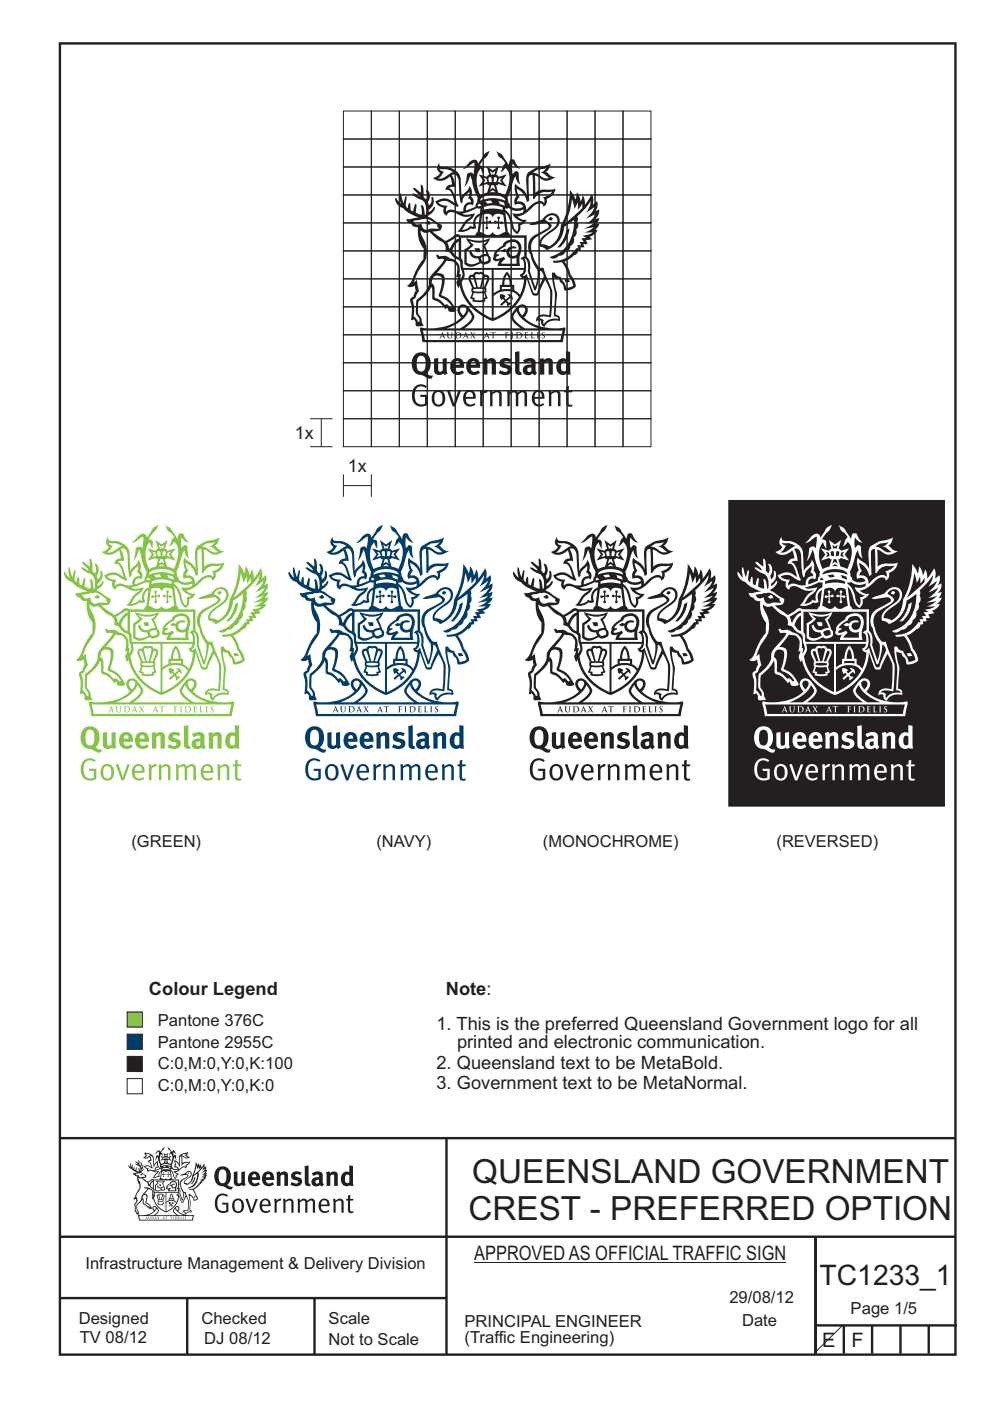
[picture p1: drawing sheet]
<svg xmlns="http://www.w3.org/2000/svg" width="210mm" height="297mm" viewBox="0 0 210 297" stroke-linecap="round" stroke-linejoin="round" font-family="sans-serif">
<defs><g id="words">
<g font-size="7.1" fill="#231f20">
<text x="100.2" y="250.9">QUEENSLAND GOVERNMENT</text>
<text x="99.4" y="258.7">CREST - PREFERRED OPTION</text>
</g>
<text font-size="6" fill="#231f20" x="173.8" y="272.4">TC1233_1</text>
<g font-size="4.2" fill="#231f20">
<text x="100.6" y="267.2">APPROVED AS OFFICIAL TRAFFIC SIGN</text>
<text x="174.4" y="285.6">E</text>
<text x="180.6" y="285.6">F</text>
</g>
<g font-size="3.9" fill="#231f20">
<text x="31.6" y="211.1">Colour Legend</text>
<text x="94.6" y="211">Note:</text>
<text x="92.6" y="218.4">1. This is the preferred Queensland Government logo for all</text>
<text x="92.6" y="226.6">2. Queensland text to be MetaBold.</text>
<text x="96.9" y="222.3">printed and electronic communication.</text>
<text x="92.6" y="230.9">3. Government text to be MetaNormal.</text>
</g>
<g font-size="3.8" fill="#231f20">
<text x="62.5" y="93.1">1x</text>
<text x="73.8" y="100">1x</text>
</g>
<g font-size="3.5" fill="#231f20">
<text x="27.9" y="179.5">(GREEN)</text>
<text x="79.9" y="179.5">(NAVY)</text>
<text x="115.2" y="179.5">(MONOCHROME)</text>
<text x="164.7" y="179.5">(REVERSED)</text>
<text x="33.5" y="217.4">Pantone 376C</text>
<text x="33.5" y="222.1">Pantone 2955C</text>
<text x="33.5" y="226.6">C:0,M:0,Y:0,K:100</text>
<text x="33.5" y="231.3">C:0,M:0,Y:0,K:0</text>
<text x="18.1" y="269.1">Infrastructure Management &amp; Delivery Division</text>
<text x="16.7" y="280.7">Designed</text>
<text x="42.7" y="280.7">Checked</text>
<text x="69.7" y="280.7">Scale</text>
<text x="98.5" y="281.4">PRINCIPAL ENGINEER</text>
<text x="154.7" y="276.2">29/08/12</text>
<text x="157.4" y="281.2">Date</text>
<text x="180.4" y="278.7">Page 1/5</text>
<text x="16.9" y="284.8">TV 08/12</text>
<text x="43.3" y="284.9">DJ 08/12</text>
<text x="69.7" y="285.2">Not to Scale</text>
<text x="98.5" y="284.8">(Traffic Engineering)</text>
</g>
</g></defs>
<g fill="none" stroke="#231f20" stroke-width=".51">
<path d="M12.7 9.2h190v278h-190zM12.7 241.3h189.9M94.7 241.4v45.8M12.7 262.2h190.1M12.7 275.2h82M39.7 275.2v12M66.7 275.2v12M173 262.2v24.8M173 281h30M179 281v6M185 281v6M191 281v6"/>
<path d="M197 281v6"/>
</g>
<g fill="none" stroke="#231f20" stroke-width=".21">
<path d="M72.8 23.5h6v6h-6zM72.8 29.5h6v5.9h-6zM72.8 35.4h6v5.9h-6zM78.8 23.5h5.9v6h-5.9zM78.8 29.5h5.9v5.9h-5.9zM78.8 35.4h5.9v5.9h-5.9zM84.7 23.5h5.9v6h-5.9zM84.7 29.5h5.9v5.9h-5.9zM84.7 35.4h5.9v5.9h-5.9zM90.6 23.5h6v6h-6zM90.6 29.5h6v5.9h-6zM90.6 35.4h6v5.9h-6z"/>
<path d="M96.6 23.5h5.9v6h-5.9zM96.6 29.5h5.9v5.9h-5.9zM96.6 35.4h5.9v5.9h-5.9zM102.5 23.5h5.9v6h-5.9zM102.5 29.5h5.9v5.9h-5.9zM102.5 35.4h5.9v5.9h-5.9zM108.4 23.5h6v6h-6zM108.4 29.5h6v5.9h-6zM108.4 35.4h6v5.9h-6zM114.4 23.5h5.9v6h-5.9zM114.4 29.5h5.9v5.9h-5.9zM114.4 35.4h5.9v5.9h-5.9z"/>
<path d="M120.3 23.5h5.9v6h-5.9zM120.3 29.5h5.9v5.9h-5.9zM120.3 35.4h5.9v5.9h-5.9zM126.2 23.5h5.9v6h-5.9zM126.2 29.5h5.9v5.9h-5.9zM126.2 35.4h5.9v5.9h-5.9zM132.1 23.5h6v6h-6zM132.1 29.5h6v5.9h-6zM132.1 35.4h6v5.9h-6zM72.8 41.3h6v6h-6zM72.8 53.2h6v5.9h-6zM72.8 47.3h6v5.9h-6z"/>
<path d="M72.8 59.1h6v6h-6zM78.8 41.3h5.9v6h-5.9zM78.8 53.2h5.9v5.9h-5.9zM78.8 47.3h5.9v5.9h-5.9zM78.8 59.1h5.9v6h-5.9zM84.7 41.3h5.9v6h-5.9zM84.7 53.2h5.9v5.9h-5.9zM84.7 47.3h5.9v5.9h-5.9zM84.7 59.1h5.9v6h-5.9zM90.6 41.3h6v6h-6zM90.6 53.2h6v5.9h-6zM90.6 47.3h6v5.9h-6z"/>
<path d="M90.6 59.1h6v6h-6zM96.6 41.3h5.9v6h-5.9zM96.6 53.2h5.9v5.9h-5.9zM96.6 47.3h5.9v5.9h-5.9zM96.6 59.1h5.9v6h-5.9zM102.5 41.3h5.9v6h-5.9zM102.5 53.2h5.9v5.9h-5.9zM102.5 47.3h5.9v5.9h-5.9zM102.5 59.1h5.9v6h-5.9zM108.4 41.3h6v6h-6zM108.4 53.2h6v5.9h-6zM108.4 47.3h6v5.9h-6z"/>
<path d="M108.4 59.1h6v6h-6zM114.4 41.3h5.9v6h-5.9zM114.4 53.2h5.9v5.9h-5.9zM114.4 47.3h5.9v5.9h-5.9zM114.4 59.1h5.9v6h-5.9zM120.3 41.3h5.9v6h-5.9zM120.3 53.2h5.9v5.9h-5.9zM120.3 47.3h5.9v5.9h-5.9zM120.3 59.1h5.9v6h-5.9zM126.2 41.3h5.9v6h-5.9zM126.2 53.2h5.9v5.9h-5.9zM126.2 47.3h5.9v5.9h-5.9z"/>
<path d="M126.2 59.1h5.9v6h-5.9zM132.1 41.3h6v6h-6zM132.1 53.2h6v5.9h-6zM132.1 47.3h6v5.9h-6zM132.1 59.1h6v6h-6zM72.8 65.1h6v5.9h-6zM72.8 71h6v5.9h-6zM72.8 76.9h6v5.9h-6zM78.8 65.1h5.9v5.9h-5.9zM78.8 71h5.9v5.9h-5.9zM78.8 76.9h5.9v5.9h-5.9zM84.7 65.1h5.9v5.9h-5.9z"/>
<path d="M84.7 71h5.9v5.9h-5.9zM84.7 76.9h5.9v5.9h-5.9zM90.6 65.1h6v5.9h-6zM90.6 71h6v5.9h-6zM90.6 76.9h6v5.9h-6zM96.6 65.1h5.9v5.9h-5.9zM96.6 71h5.9v5.9h-5.9zM96.6 76.9h5.9v5.9h-5.9zM102.5 65.1h5.9v5.9h-5.9zM102.5 71h5.9v5.9h-5.9zM102.5 76.9h5.9v5.9h-5.9zM108.4 65.1h6v5.9h-6z"/>
<path d="M108.4 71h6v5.9h-6zM108.4 76.9h6v5.9h-6zM114.4 65.1h5.9v5.9h-5.9zM114.4 71h5.9v5.9h-5.9zM114.4 76.9h5.9v5.9h-5.9zM120.3 65.1h5.9v5.9h-5.9zM120.3 71h5.9v5.9h-5.9zM120.3 76.9h5.9v5.9h-5.9zM126.2 65.1h5.9v5.9h-5.9zM126.2 71h5.9v5.9h-5.9zM126.2 76.9h5.9v5.9h-5.9zM132.1 65.1h6v5.9h-6z"/>
<path d="M132.1 71h6v5.9h-6zM132.1 76.9h6v5.9h-6zM65.8 94.7h4.7M65.8 88.8h4.7M68.1 88.8v5.9M72.8 88.8h6v5.9h-6zM72.8 82.8h6v6h-6zM78.8 88.8h5.9v5.9h-5.9zM78.8 82.8h5.9v6h-5.9zM84.7 88.8h5.9v5.9h-5.9zM84.7 82.8h5.9v6h-5.9zM90.6 88.8h6v5.9h-6z"/>
<path d="M90.6 82.8h6v6h-6zM96.6 88.8h5.9v5.9h-5.9zM96.6 82.8h5.9v6h-5.9zM102.5 88.8h5.9v5.9h-5.9zM102.5 82.8h5.9v6h-5.9zM108.4 88.8h6v5.9h-6zM108.4 82.8h6v6h-6zM114.4 88.8h5.9v5.9h-5.9zM114.4 82.8h5.9v6h-5.9zM120.3 88.8h5.9v5.9h-5.9zM120.3 82.8h5.9v6h-5.9zM126.2 88.8h5.9v5.9h-5.9z"/>
<path d="M126.2 82.8h5.9v6h-5.9zM132.1 88.8h6v5.9h-6zM132.1 82.8h6v6h-6zM72.8 103h6M72.8 100.6v4.7M78.8 100.6v4.7M100.6 267.7h66.2M178.7 281.1l-5.9 5.8"/>
</g>
<path d="M27 214.6h3.2v3.2h-3.2z" fill-rule="evenodd" fill="#85c446" stroke="#231f20" stroke-width=".21"/>
<path d="M27 219.3h3.2v3.2h-3.2z" fill-rule="evenodd" fill="#003e69" stroke="#231f20" stroke-width=".21"/>
<path d="M27 224h3.2v3.2h-3.2z" fill-rule="evenodd" fill="#231f20" stroke="#231f20" stroke-width=".21"/>
<path d="M27 228.7h3.2v3.2h-3.2z" fill-rule="evenodd" fill="#fff" stroke="#231f20" stroke-width=".21"/>
<g fill="#231f20">
<path d="M113.8 154.9a2.84 2.84 0 0 0 0 3l.3 .1a.91 .91 0 0 0 1.1-1 2.02 2.02 0 0 0-.5-2.2l-.4-.1zM113 154.5a2.04 2.04 0 0 1 2.3-.3 2.04 2.04 0 0 1 1 2.2 2.56 2.56 0 0 1-.9 2.1l.8 .4h.6l-.2 .6a2.59 2.59 0 0 1-2-.6 2.33 2.33 0 0 1-2.2-3.1l.3-1z" fill-rule="evenodd"/>
<path d="M117 155.4l.9-.2v2.2a.51 .51 0 0 0 .3 .7 .51 .51 0 0 0 .7-.3v-2.4l.8-.2v2.6l.3 .6-.7 .4-.3-.3a1.16 1.16 0 0 1-1.3 .2 1.16 1.16 0 0 1-.7-1.1z" fill-rule="evenodd"/>
<path d="M121.6 156.1l-.1 .5h1a.54 .54 0 0 0-.2-.6 .54 .54 0 0 0-.7 .1zM120.9 155.7a1.49 1.49 0 0 1 1.8-.3 1.49 1.49 0 0 1 .7 1.7v.2h-1.9a.86 .86 0 0 0 .5 .9 .86 .86 0 0 0 1-.4l.4 .5a1.78 1.78 0 0 1-2.3 .2 1.78 1.78 0 0 1-.5-2.3z" fill-rule="evenodd"/>
<path d="M125 156.1l-.1 .5h1a.54 .54 0 0 0-.2-.6 .54 .54 0 0 0-.7 .1zM124.3 155.7a1.49 1.49 0 0 1 1.8-.3 1.49 1.49 0 0 1 .7 1.7v.2h-2a.86 .86 0 0 0 .6 .9 .86 .86 0 0 0 1-.4l.4 .5a1.78 1.78 0 0 1-2.3 .2 1.78 1.78 0 0 1-.5-2.3z" fill-rule="evenodd"/>
<path d="M127.3 155.4l.8-.2 .2 .4a1.06 1.06 0 0 1 1.1-.4 1.06 1.06 0 0 1 .8 1v2.5h-.9v-2.5a.51 .51 0 0 0-.9 .1v2.4h-.9z" fill-rule="evenodd"/>
<path d="M131.2 155.6a1.95 1.95 0 0 1 2.3-.1l-.3 .6-.6-.2a.48 .48 0 0 0-.7 .3 .76 .76 0 0 0 .8 .4 1.06 1.06 0 0 1 .9 1.2 1.06 1.06 0 0 1-1 1h-.8l-1-.4 .3-.6 .5 .2a.69 .69 0 0 0 1.1-.2 .78 .78 0 0 0-1-.5 .99 .99 0 0 1-.5-1.7z" fill-rule="evenodd"/>
<path d="M134.2 153.9l.9-.2 .1 4.3 .3 .2 .2 .5a.97 .97 0 0 1-1.1-.1 .97 .97 0 0 1-.4-1.1z" fill-rule="evenodd"/>
<path d="M137 157.3a.48 .48 0 0 0-.1 .8 .48 .48 0 0 0 .8-.2v-.7zM135.9 155.7a2.23 2.23 0 0 1 2.5-.2l.2 .6v1.8l.3 .4-.5 .6-.5-.4a1.15 1.15 0 0 1-1.9-.2 1.15 1.15 0 0 1 .9-1.7h.8v-.5a1.02 1.02 0 0 0-1.4 .2z" fill-rule="evenodd"/>
<path d="M139.4 155.4l.8-.2 .1 .4a1.06 1.06 0 0 1 1.2-.4 1.06 1.06 0 0 1 .7 1v2.5h-.8l-.1-2.5a.51 .51 0 0 0-.9 .1v2.4h-.9z" fill-rule="evenodd"/>
<path d="M144.3 156a1.66 1.66 0 0 0 0 2h.5l.2-.2v-1.6l-.3-.2zM145 153.7l.9 .2 .2 4.8h-.8l-.1-.2a1.41 1.41 0 0 1-1.6 .1 1.41 1.41 0 0 1-.6-1.5 1.46 1.46 0 0 1 .5-1.5 1.46 1.46 0 0 1 1.6-.2z" fill-rule="evenodd"/>
<path d="M113.1 161.2a1.92 1.92 0 0 1 2.4 0l-.2 .4a1.39 1.39 0 0 0-1.6-.2 1.39 1.39 0 0 0-.7 1.4 1.66 1.66 0 0 0 1.4 2.2l.7-.1v-1.4h-.9l-.1-.5h1.5v2.1a2.09 2.09 0 0 1-2.3 .1 2.09 2.09 0 0 1-.9-2.1l.1-.9z" fill-rule="evenodd"/>
<path d="M117.4 162.6a2.13 2.13 0 0 0 .1 2.3 .9 .9 0 0 0 1.1 0 .9 .9 0 0 0 .2-1.1 1 1 0 0 0-.2-1.1 1 1 0 0 0-1.2-.1zM116.9 162.4a1.47 1.47 0 0 1 1.8-.2 1.47 1.47 0 0 1 .7 1.6 1.47 1.47 0 0 1-1.5 1.7 1.47 1.47 0 0 1-1.3-1.8z" fill-rule="evenodd"/>
<path d="M119.8 162.1l.5-.1 1 2.9 .9-2.8h.6l-1.3 3.4h-.5z" fill-rule="evenodd"/>
<path d="M124 162.7l-.2 .7h1.5a.78 .78 0 0 0-.3-.9 .78 .78 0 0 0-1 .2zM123.6 162.5a1.36 1.36 0 0 1 1.7-.3 1.36 1.36 0 0 1 .6 1.6h-2.1a1.04 1.04 0 0 0 .6 1.2 1.04 1.04 0 0 0 1.2-.3l.2 .4a1.6 1.6 0 0 1-2 .1 1.6 1.6 0 0 1-.6-1.9z" fill-rule="evenodd"/>
<path d="M126.7 162.1l.5-.1 .2 .5 .4-.4 .7-.1-.2 .6a.74 .74 0 0 0-.9 .7v2.1h-.6z" fill-rule="evenodd"/>
<path d="M128.8 162.1l.5-.1 .1 .5a1.04 1.04 0 0 1 1.2-.5 1.04 1.04 0 0 1 .8 .9v2.5h-.5v-2.2a.64 .64 0 0 0-.5-.8 .64 .64 0 0 0-.7 .3l-.2 .2v2.5h-.6z" fill-rule="evenodd"/>
<path d="M132.5 162.1l.5-.1 .1 .5a.98 .98 0 0 1 1.8 0 1.01 1.01 0 0 1 1.1-.5 1.01 1.01 0 0 1 .8 .9v2.5h-.6v-2.7a.82 .82 0 0 0-1.3 .3v2.4h-.5v-2.4a.55 .55 0 0 0-.4-.6 .55 .55 0 0 0-.6 .3l-.3 .2v2.5h-.5z" fill-rule="evenodd"/>
<path d="M138.6 162.7l-.2 .7h1.5a.78 .78 0 0 0-.3-.9 .78 .78 0 0 0-1 .2zM138.2 162.5a1.36 1.36 0 0 1 1.7-.3 1.36 1.36 0 0 1 .6 1.6h-2.1a1.04 1.04 0 0 0 .5 1.2 1.04 1.04 0 0 0 1.3-.3l.2 .4a1.6 1.6 0 0 1-2 .1 1.6 1.6 0 0 1-.6-1.9z" fill-rule="evenodd"/>
<path d="M141.3 162.1l.5-.1 .1 .5a1.04 1.04 0 0 1 1.1-.5 1.04 1.04 0 0 1 .9 .9v2.5h-.6v-2.2a.64 .64 0 0 0-.4-.8 .64 .64 0 0 0-.8 .3l-.2 .2v2.5h-.5z" fill-rule="evenodd"/>
<path d="M145.1 161.2l.6-.1-.1 1h.9l-.2 .4h-.7v2.4l.2 .2h.6v.3a.85 .85 0 0 1-1.3-.6v-2.3h-.5v-.4h.5z" fill-rule="evenodd"/>
<path d="M118.2 115l.8 .2a2.71 2.71 0 0 1 2.1 .6l-1.3 .7a2.14 2.14 0 0 1-1.9 .6l.4-.3 .9-1.1a.95 .95 0 0 1-1-.7zM120.8 116.4a.92 .92 0 0 1 1.4 .9l.2 3.4 .4 1.7 .3-.3a2.08 2.08 0 0 1 1.2-1.9l.2-.3a1.68 1.68 0 0 1-.3 1.4 .71 .71 0 0 1 .6 .9 1.44 1.44 0 0 0-1.5 1.8l-.9 .1-1-.2a1.52 1.52 0 0 0-1.8 .3 1.21 1.21 0 0 1 .4-1.3 2.35 2.35 0 0 1-2-.7 2.45 2.45 0 0 1 3 .5l1.1 .4 .2-.2-.7-1.6a2.73 2.73 0 0 0-1.3-2.1 1.04 1.04 0 0 1 1.2-.2l-.2-1.6zM118.2 113.8a1.24 1.24 0 0 0 .1 2.1 1.85 1.85 0 0 1-1.5 1.1 2.54 2.54 0 0 0 3.6-.3l.5 1.7a1.2 1.2 0 0 0-1.4 1.2 1.28 1.28 0 0 1 1.5 1.3l.5 1.4-.2-.1a2.79 2.79 0 0 0-3.7-.4l-.3 .1a1.94 1.94 0 0 0 1.8 1.4 1.14 1.14 0 0 0 .7 1.7 .97 .97 0 0 1 1.6-.6l.5 .2a3.2 3.2 0 0 0 3 .5 5.6 5.6 0 0 0-2.3 2.6l-.6 .6a2.88 2.88 0 0 0 2.8-.6 .89 .89 0 0 0 1.2-.2 1.84 1.84 0 0 1 1-2.6v-.3a2.08 2.08 0 0 0-1.6 2.7h-.4l-.3-.2a1.79 1.79 0 0 1-1.7 .9l1-1.5 1.4-1.2 .3-.8-.7 .2a2.41 2.41 0 0 1-1.9-.1l1.8-.6 1.5-.7-.3-.3-2.3 .9 .1-.6a.78 .78 0 0 1 1.3-.4 1.21 1.21 0 0 0-.3-1.8 2.2 2.2 0 0 0-.4-2.4 2.53 2.53 0 0 1-1.1 1.6l-.5 .8-.1-2.6a3.5 3.5 0 0 0-1.2-3l-.5-.4a4.5 4.5 0 0 0-2.5-.5l-.3-.1z" fill-rule="evenodd"/>
<path d="M138 115.9l1.1-.7 1.8-.3-.3 .3a1.3 1.3 0 0 1-1.1 .6 3.1 3.1 0 0 1 1.7 1l.3 .2a2.32 2.32 0 0 1-2.4-.8zM137.2 116.7l.3-.2 .4-.1 .1 5.1h.3a2.73 2.73 0 0 1 3.2-1.5l.6-.1a2.71 2.71 0 0 1-2 1.2 .9 .9 0 0 1 .3 1.2 1.19 1.19 0 0 0-1.6-.2l-1.2 .7-1 1a1.5 1.5 0 0 0-2-1.7l.3-.7 .3-.3-.4-.7-.2-1.1a3.6 3.6 0 0 1 2.1 2.8l.5-.3-.1-4.6zM134.3 118.2a3.5 3.5 0 0 0 .2 2.7 1.58 1.58 0 0 0-.3 1.9 1.16 1.16 0 0 1 1.8 .3 2.45 2.45 0 0 1-2.9-.3l-.4 .4a2.7 2.7 0 0 0 3.3 .5 .83 .83 0 0 1-.9 .9l-1.4-.1a2.7 2.7 0 0 0 2.1 1.8l-1 .3 .1 1.1-.2 .7a2.08 2.08 0 0 1-1-1.9 3.9 3.9 0 0 0-1.7-2.8l-.1 .4a5.3 5.3 0 0 1 1.6 3.3l.6 1.1 .6 .4a1.84 1.84 0 0 0 .6-1.8l.8-.4 .6-.9a1.9 1.9 0 0 1-2-.6l1.5-.5 1.4-1.1a2.34 2.34 0 0 1 2.3-1.1l.3 .2v.4a1.18 1.18 0 0 0 .7-1.6 2.51 2.51 0 0 0 1.9-2.2l-.6 .2h-1.2a2.74 2.74 0 0 0-2.5 .7v-3.7l1 .5a2.04 2.04 0 0 0 2.5 .3l.9-.5a1.92 1.92 0 0 1-1.9-1l-.3-.1a2.31 2.31 0 0 0 1.1-1.8l-1.1 .5a5.8 5.8 0 0 0-3.9 1.7 12.6 12.6 0 0 0-.1 4.6 4.2 4.2 0 0 0-2.1-2.1z" fill-rule="evenodd"/>
<path d="M130.6 125.2l.4 .1-.1 1h.3a.28 .28 0 0 1 .5 .1 .28 .28 0 0 1-.3 .4l-.5-.2v.8a.28 .28 0 0 1 .1 .4 .28 .28 0 0 1-.5 0 .28 .28 0 0 1 .1-.4v-.9h-.3a.28 .28 0 0 1-.4 .1 .28 .28 0 0 1 0-.5 .28 .28 0 0 1 .4 .1l.3 .1-.1-.8z" fill-rule="evenodd"/>
<path d="M128 125.3l.2-.1 .3 .1-.1 1 .3-.1a.28 .28 0 0 1 .4-.1 .28 .28 0 0 1 0 .5 .28 .28 0 0 1-.4-.1h-.3v.9a.29 .29 0 0 1 .1 .4 .29 .29 0 0 1-.5 0 .29 .29 0 0 1 .1-.4v-.8l-.5 .2a.28 .28 0 0 1-.3-.4 .28 .28 0 0 1 .5-.1h.3z" fill-rule="evenodd"/>
<path d="M127.2 124.9a1.45 1.45 0 0 1 2.3 .5 1.45 1.45 0 0 1 2.2-.5l.5 3.6-.5 .1a1.34 1.34 0 0 1-2.2-.1 1.34 1.34 0 0 1-2.2 .1l-.5-.1zM126.9 123.1l-.6 5.4a.88 .88 0 0 0-.5 .9h7.4a.88 .88 0 0 0-.5-.9l-.6-5.4h-.5v.7a7.9 7.9 0 0 0-4.3 0l.1-.7z" fill-rule="evenodd"/>
<path d="M127 134v.2a.82 .82 0 0 0 .7 .6 .82 .82 0 0 0 .9-.5 .58 .58 0 0 0-.6-.7zM124.6 130.4l.9 .7-.5 .6-1 .8v2.4a2.29 2.29 0 0 0 2.7-.1l-.3-.7a1.5 1.5 0 0 1-1.8-1.5l.3-.2a1.48 1.48 0 0 0 2.5 .8l.8-.1-.9-1.8 1-.9a4.9 4.9 0 0 1-3.7 0zM123.8 129.8a6.2 6.2 0 0 0 5.1 0l-.3 .8-.7 .8 .8 2.1a1.01 1.01 0 0 1 .4 1.1 1.01 1.01 0 0 1-.9 .7 1.16 1.16 0 0 1-1.3-.2l-.6 .3a2.26 2.26 0 0 1-2.8-.2v-3l1.3-1-.5-.6z" fill-rule="evenodd"/>
<path d="M130.9 132.4l1.3-.9a1.41 1.41 0 0 1 1.7-.9 1.41 1.41 0 0 1 1.1 1.5l-.1 .4a.94 .94 0 0 1-1 1.1 .94 .94 0 0 1-.8-1.2 1.22 1.22 0 0 1 1.3-.5l.1-.1a1.28 1.28 0 0 0-2 .4l-.5-.2-.7 .4a.67 .67 0 0 0 1.1 .2 1.38 1.38 0 0 0 .7 1.4 1.38 1.38 0 0 0 1.5-.1v1.3h-3.3l.3-.5 .6-.5-.3-.5-1.1 .4h-.7l.3-.5 .5-.1v-.3h-.6zM130.1 132.5l-.4 .8v.3a.6 .6 0 0 0 .3 1l1.1-.1-.4 .6-.2 .6h4.8a5 5 0 0 1 .3-3.3 1.9 1.9 0 0 0-.6-2 1.9 1.9 0 0 0-2.1-.2 1.56 1.56 0 0 0-1.3 1.1z" fill-rule="evenodd"/>
<path d="M131.4 140.1h2.2v.6l-1.1-.1-1.1 .1zM132.5 137.6l.5 1.1 .1 1h-1.2l.2-1zM132.5 136.9l-.8 1.2-.2 1.6h-.5v1.1l-1.6 .9 .2 .4a3.9 3.9 0 0 1 5.3-.1l.2 .4 .4-.3-.7-.8-.7-.5v-1.1h-.5l-.3-1.6z" fill-rule="evenodd"/>
<path d="M131.1 141.7a1.15 1.15 0 0 1 1.1 .4l-.3 .3 .4 .4 .7-.7-.4-.5a.97 .97 0 0 1 1.1 1.3l-.4-.5-.8 .7 .3 .3 .6 .2-.7 .7-.1-.6-.3-.4-.9 .8-.3-.3 .9-.8-.3-.4-.3 .3a1.15 1.15 0 0 1-.3-1.2z" fill-rule="evenodd"/>
<path d="M127.9 138h.3a1.51 1.51 0 0 1-.3 1.6l-.3 .6h-.5zM125.5 141.4l1.1 .1 1.1-.1 .3 .9-.6 .2 .1 .4h-1.9l.1-.4-.5-.2zM125 138l.4 .2 .6 2h-.5l-.2-.6a1.52 1.52 0 0 1-.3-1.6zM125.4 140.6l1.4-.1a.83 .83 0 0 1 1 .3v.2h-.3l-1.2 .1-.9-.1zM125.8 137.6a.44 .44 0 0 1 .8 0 .44 .44 0 0 1 .7 0l-.5 2.6h-.5zM124.5 137.8a2.46 2.46 0 0 0 .4 2.1l.2 .4-.1 .9 .2 .1-.5 1.2 .6 .3-.1 .4a5.4 5.4 0 0 0 2.8 0l-.1-.4 .5-.3-.4-1.2 .1-.1a2.78 2.78 0 0 1 .6-2.4 .93 .93 0 0 0-.4-1.2l-.5-.1a.74 .74 0 0 0-1.2-.4 .74 .74 0 0 0-1.2 .4l-.6 .1z" fill-rule="evenodd"/>
<path d="M125.6 131.9h1l.3 .8h-.3a.87 .87 0 0 1-1-.8z" fill-rule="evenodd"/>
<path d="M140.9 125.5a1.31 1.31 0 0 1 1.9-.3 1.31 1.31 0 0 1 .1 1.9l-1.4 1.2a4.4 4.4 0 0 0-2.1 2.6l.1 .7a1.81 1.81 0 0 1 1.4 .7 5.6 5.6 0 0 0 3.8-4.9l2-1.5a7.7 7.7 0 0 1-3.8 7.4l-1.3 .4a1.1 1.1 0 0 0 1.9-.2 1.21 1.21 0 0 0 1.4-.9 1.15 1.15 0 0 0 1.1-1.2 1.38 1.38 0 0 0 .7-1.8 1.22 1.22 0 0 0 .5-1.6 1.21 1.21 0 0 0 .2-1.7 1.03 1.03 0 0 0 0-1.1l1.7-1.7 1.2-1.6-.3 1.3-.7 1.2 1.8-1.2-.5 1-1.3 1.4 2.1-1-.7 1-1.4 1.2 1.9-.5-1 .8-1.4 .6 2.2-.3-1.2 .9-1 .3 1.9-.1-1 .6-1.1 .1 .7 .5-1 .1 .5 .8h-.9l.4 .7h-.9l.3 .6h-.5a5.4 5.4 0 0 1-4.9 2.7l.1 .4 1.7-.1 .3 .2 .8 1.4 .4 1.4 .6 .9 .4 1.1-1.5 .4-.3-.9-.9-1.4a1.24 1.24 0 0 1-1.2-.9h-.6v1.2l.2 1.6a9.2 9.2 0 0 1 .3 4.3l-.1 2.2a.7 .7 0 0 1 .9 .5 2.71 2.71 0 0 0-3 1.1l-.2-.5 .2-.2a1.05 1.05 0 0 0-1.3-.5 1.52 1.52 0 0 1 1.9-.4l.8 .2 .3-3.5a6.3 6.3 0 0 0-.9-4.5l-.9-2.5a1.14 1.14 0 0 1-1.4-.8 9.5 9.5 0 0 1-1.2-4 2.91 2.91 0 0 1 2.1-2.3l.6-.4a2.68 2.68 0 0 0 1.6-1.5l-.1-.2-.5-.5a.78 .78 0 0 1-.7-.7zM136.1 134.1h.3a2.71 2.71 0 0 1 .5 2.7l1.4 3.9 .3 .1a10.3 10.3 0 0 0 .9-4.1 1.17 1.17 0 0 1 .6 1.7l-1 2.3a.64 .64 0 0 1-.2 .6 .64 .64 0 0 1-.6 .2l-.5-1.1-1.1-3.1-.4 .5-.4-.1a2.63 2.63 0 0 0 .6-2.9zM146.3 121.6l.4 1.1 .1 .8 .7-1.3 .1 1.5 .9-1.2a1.53 1.53 0 0 1-.9 1.8l-2.8 2.4a14.2 14.2 0 0 0 1.5-5.1zM137.2 126.9a8.3 8.3 0 0 0 3.6-.3 .61 .61 0 0 1 .5 .4 .61 .61 0 0 1-.2 .7l-1.6 .9a3.2 3.2 0 0 0-2.5 3.5l1.3 3.4a3.6 3.6 0 0 1 .5 3.6l-.3 1-.6-1.6a6.2 6.2 0 0 1-.5-3.3l-.1-.5a1.04 1.04 0 0 0-.7-1 1.04 1.04 0 0 0-1.2 .5 .9 .9 0 0 1 .8 1.1v.4a1.54 1.54 0 0 1-1 1.8 .86 .86 0 0 0 .5 .7 .86 .86 0 0 0 .9-.1l1.1 3.1a.88 .88 0 0 0 .9 .8 .88 .88 0 0 0 .8-.9l1.2-2.5 .4 .7a4.9 4.9 0 0 1 .7 3.5l-.2 3.3a2.16 2.16 0 0 0-2.7 .6l-.1 .8a.75 .75 0 0 1 1.1-.2 1 1 0 0 0 .7 1.3 2.62 2.62 0 0 1 3.2-1.2 1.01 1.01 0 0 0-.9-1.4l.2-2.3a9.6 9.6 0 0 0-.4-4.6l-.1-1 .5 .3h.6a1.34 1.34 0 0 0 .7 1.1l.4 1.4a2.9 2.9 0 0 0 2.4-.9l-.6-1.8a2.5 2.5 0 0 1-.8-1.7l-1-1.7 .9-.5 1.1-.9a.97 .97 0 0 0 .9-1l.6-.1-.1-.5 .9-.1-.3-.6 1-.1-.4-.8 1.3-.2-.6-.5a2.35 2.35 0 0 0 1.7-1.5l-.7 .1 .6-.5 .4-.6 .1-.3-.7 .1 .5-.6 .2-.7-.9 .3a2.14 2.14 0 0 0 .8-2.1l-.7 .4a2.26 2.26 0 0 0 .3-2.2l-.9 .8 .1-.6a1.8 1.8 0 0 0-.3-1.6l-1.5 2.2-.1-1.3-.3-.7-.5 1.3-.2-1-.6-.9-.3 1.5-.3-.9-.8-1.1a15.1 15.1 0 0 1-1.9 7.4 5.2 5.2 0 0 1-2.5 4.5l-.8-.3-.9-.1a2.88 2.88 0 0 1 1.8-2.4l.5-.3a2.25 2.25 0 0 0 .9-3.7 2.31 2.31 0 0 0-3 1.1z" fill-rule="evenodd"/>
<path d="M145.1 128.1l.7-.4a5.9 5.9 0 0 1-2 4h-.7l1.2-1.4 .5-1.1z" fill-rule="evenodd"/>
<path d="M141.5 125.5l.5-.2 .2 .2a.44 .44 0 0 1-.2 .5 .44 .44 0 0 1-.6-.1h-.1z" fill-rule="evenodd"/>
<path d="M144.7 138.5l.8-.1 .4 .6-1 .1z" fill-rule="evenodd"/>
<path d="M114.7 149.4h29.6l-.4 2h-28.8zM119.7 148.9a7.1 7.1 0 0 0 4.7-3.7 1.48 1.48 0 0 1-.2 2.6l-1.6 1.1zM122.9 144.4h.6l.3 .2a1.34 1.34 0 0 1-.6 1.6l-.2-.3a.99 .99 0 0 1-.1-1.5zM134.6 145.2a7.1 7.1 0 0 0 4.6 3.7h-2.8a5.1 5.1 0 0 1-2.5-2.4zM135.1 144.6l.3-.2a.82 .82 0 0 1 1 .5 .82 .82 0 0 1-.4 1l-.3 .3a1.58 1.58 0 0 1-.6-1.6zM114.1 148.9l.5 2.9h29.8l.3-1.7a1.17 1.17 0 0 0 0-1.4 10.6 10.6 0 0 1-8.6-2.1 1.65 1.65 0 0 0 .3-2.6 1.88 1.88 0 0 0-2.4 1.2 1.59 1.59 0 0 0 .1 2.6l1.4 1.1h-12a4 4 0 0 0 2.1-2.6 5.3 5.3 0 0 0-2.1-2.4 1.26 1.26 0 0 0-1.4 .5 1.26 1.26 0 0 0 .2 1.5l.5 .7a10.6 10.6 0 0 1-8.6 2.1z" fill-rule="evenodd"/>
<path d="M118.8 150l.2 .6h-.5zM118.8 149.7l-.5 1.1-.2 .2h.5l-.1-.3h.5l.1 .3h.4z" fill-rule="evenodd"/>
<path d="M119.7 149.7h.5l-.1 .2a.76 .76 0 0 0 .3 1.1 .91 .91 0 0 0 .3-1.2l.3-.1-.1 .2a.81 .81 0 0 1-.7 1.1 1.24 1.24 0 0 1-.4-1.2z" fill-rule="evenodd"/>
<path d="M121.8 149.8a.54 .54 0 0 1 .8 .5 .54 .54 0 0 1-.7 .5zM121.5 149.7l.1 .3v.9l-.1 .1a.83 .83 0 0 0 1-.1 .83 .83 0 0 0 .2-1l-.5-.2z" fill-rule="evenodd"/>
<path d="M123.7 150l.2 .6h-.4zM123.7 149.7l-.4 1.1-.2 .2h.4v-.3h.5v.3h.5z" fill-rule="evenodd"/>
<path d="M124.7 149.7h.5l.1 .5 .2-.4v-.1h.3l-.4 .6 .5 .7h-.4l-.3-.5-.2 .5h-.4l.6-.6z" fill-rule="evenodd"/>
<path d="M128.2 150l.2 .6h-.4zM128.2 149.7l-.5 1.1-.2 .2h.5l-.1-.3h.5l.1 .3h.4z" fill-rule="evenodd"/>
<path d="M129 149.7h1.1v.3l-.4-.2v1.1l.2 .1h-.6l.2-.1v-1.1l-.5 .2z" fill-rule="evenodd"/>
<path d="M132.1 149.7h.8l-.1 .3-.4-.2v.5l.4-.1v.3l-.4-.1 .1 .5 .1 .1h-.5l.1-.1v-.9z" fill-rule="evenodd"/>
<path d="M133.4 149.7h.5l-.2 .2v.8l.2 .3h-.5l.1-.1v-.9z" fill-rule="evenodd"/>
<path d="M134.8 149.8a.54 .54 0 0 1 .7 .5 .54 .54 0 0 1-.7 .5zM134.4 149.7l.1 .3v.9l-.1 .1h.1a.77 .77 0 0 0 1-.1 .77 .77 0 0 0 .1-1l-.5-.2z" fill-rule="evenodd"/>
<path d="M136.2 149.7h.8v.3l-.4-.2v.5l.4-.1-.1 .3v-.1a.26 .26 0 0 0-.3 .1 .26 .26 0 0 0 .1 .4 .26 .26 0 0 0 .3-.1v.2h-.8l.2-.1v-.9z" fill-rule="evenodd"/>
<path d="M137.5 149.7h.6l-.2 .2v.9a.26 .26 0 0 0 .3 .1 .26 .26 0 0 0 .2-.1v.2h-.9l.2-.1v-.9z" fill-rule="evenodd"/>
<path d="M138.8 149.7h.5l-.1 .2v.8l.1 .3h-.5l.2-.1v-.9z" fill-rule="evenodd"/>
<path d="M139.9 149.9l.6-.1v.2l-.2-.2-.2 .2a.73 .73 0 0 1 .3 1h-.5v-.3l.3 .3 .2-.2-.5-.6z" fill-rule="evenodd"/>
<path d="M127 121.4a4.6 4.6 0 0 1 5 0l.2 .4a6.8 6.8 0 0 0-5.4 0zM130.7 121.9l1.2 .4 .2 .6-1.1-.3zM127.9 122l1.2-.2 .3 .5-1 .2zM126.4 122.7l.3-.2 .4 .3-.6 .2-.1-.1zM128.8 120.1l.7-.5 .6 .5zM128.6 117l.6-.1 .1 1h-.5zM128.9 115.5l.6 .4 .6-.4-.3 .9a.36 .36 0 0 0-.6 0zM129.2 118.6h.6l.3 .9-.6-.4-.6 .4zM129.7 116.9h.4a.68 .68 0 0 1 .1 1h-.5zM127.5 117l.7 .2 .2 .7-.9 .2 .4-.5zM130.8 117.2l.7-.2-.5 .6 .5 .5-.9-.2zM124.6 113.6l-1.4 1.5a3.4 3.4 0 0 0 2.1-1.3h.3l-.2 2.5a.81 .81 0 0 0-1-.4 .81 .81 0 0 0-.4 1l-.5 2.1 .6-.9 .6-1.6 .3 .6a11.3 11.3 0 0 0 1.3 4.2l-.1 .2a1.09 1.09 0 0 1-.3 1.2 .74 .74 0 0 0 .3 .7 .74 .74 0 0 0 .8 0 6.2 6.2 0 0 1 5.4 .1 .72 .72 0 0 0 .7-.5 .72 .72 0 0 0-.3-.8l-.2-1 .6-1.3 .6-2.2 .6-1a1.96 1.96 0 0 0 1 1.7l-.3-1-.1-1.4a.56 .56 0 0 0-.5-.4 .56 .56 0 0 0-.6 .4l-.2 .2-.1-1.2 .1-1.1a1.8 1.8 0 0 0 1.6 1.1l-1-1.3a.65 .65 0 0 0-.6-.6 .65 .65 0 0 0-.7 .4l-.1 .8-.8-1.2a3 3 0 0 0-1.8-1.8l.1 .4a1.8 1.8 0 0 0 1.2 1.4l.6 .8-.5 .5-.6 1.4 .7-.4 .4-.5a3.4 3.4 0 0 1 .6 3.9l-.7 1.8-1.4-.5-.5-1.5 .4-.1v-.2l1.9 .6-1-1.3 1-1.4-1.7 .6-.6-.4 .6-1.9-1.3 .9-1.3-.9 .6 1.9-.6 .4-1.7-.6 .9 1.4-.9 1.3 1.9-.6v.2l.4 .1-.5 1.5-1.4 .6a4.9 4.9 0 0 1 .1-5.7l.3 .8 .4 .5-.1-.7a.83 .83 0 0 0-.1-.9 .83 .83 0 0 0-.8-.3l1-1.5a2.5 2.5 0 0 0 1.1-1.6l-.4 .2a2.37 2.37 0 0 0-1.3 1.5l-.7 1a.77 .77 0 0 0-.8-.9z" fill-rule="evenodd"/>
<path d="M114.2 128.2a1.47 1.47 0 0 0 1.9 .3l1.8 1.7a1.83 1.83 0 0 1 1.5 2.4h.4a1.71 1.71 0 0 1 1.2 1l1 .7a.97 .97 0 0 1 .7 1.3v.4a2.47 2.47 0 0 1 0 2.6l-.2-.2 .2-1h-.3a2.43 2.43 0 0 0-2-3.3 2.43 2.43 0 0 0-2.3-.5l-.3-.4-.3 .3 .4 .7h1.3l-.5 .8-1.7 2a3.2 3.2 0 0 0-1.1 2.9l-.6 1.1-1.5 1.5a1.69 1.69 0 0 0-.6 1.9 2.86 2.86 0 0 0 .7 2.5l.1 .6h-.4l-.3-.6-.6-.6 .2-1.7-.4-1.6 .2-.2a.84 .84 0 0 0 .6-.9l.6-.9-.5-2.4-.6 .6a11.4 11.4 0 0 1 2.1-4.2 5.8 5.8 0 0 0-.6-6zM116.9 138.1a1.05 1.05 0 0 1 1-.4 1.05 1.05 0 0 1 .8 .8l-.1 1.4-.5 1.8a.52 .52 0 0 0 .4 .7l1.4 .8 1 1.2-.4 .1-.7-.7-.4 .2-.6-.6a2.37 2.37 0 0 0-1.5-.9l-.2-.4a3.8 3.8 0 0 0-.4-2.7l-.2-.1zM112.7 126.2l1.1-.2a3.1 3.1 0 0 1 3.6 .8l.4 .1-.1 .5 .4 .2a.74 .74 0 0 1-1 .2h-.6a1.4 1.4 0 0 1-2-.4l-.1-.8a1.01 1.01 0 0 1-1.7-.3zM109.8 120.3v1.2l.2 .9-.5-.4-.4-.6-.3-.1a2.05 2.05 0 0 0 1.7 2.1l1.3 1.1 2 .9-1.9 .4-.7-.2 .4 .9 .7 .3a1.07 1.07 0 0 0 1.3 .7v1.2a5.4 5.4 0 0 0 1.3 3.3l-.1 2.3-.4 .4a17.9 17.9 0 0 0-2.2 4.3l-.9 .9 .3 .2a1.47 1.47 0 0 0 1.4-.2l.1 .6a.75 .75 0 0 1-.3 1l-.1 .7-.5 .3a1.65 1.65 0 0 0 .1 1.7l-.1 3 .4-.1 .1-.2 .5 .7v.7l.2 .2h.8l.7-.2-.5-.7v-.6a3.8 3.8 0 0 1-.7-3.3 2.04 2.04 0 0 1 1.1-1.4 5.6 5.6 0 0 0 1.6-2.2 2 2 0 0 1 .3 1.7v.7l.2 .4 1.4 .6 1.2 1.3 .3-.3a1.15 1.15 0 0 0 .8 .9 1.15 1.15 0 0 0 1.2-.3 5.6 5.6 0 0 0-3.2-3.3l.6-2.3a1.91 1.91 0 0 0-.4-2.1l-1.2-.2 2.1-2.7 .2 .1a1.83 1.83 0 0 1 2.1 2.3l-.3 1.2 .4-.1-.1 .7a1.51 1.51 0 0 0 .3 1.7l.4-1a3.1 3.1 0 0 0 .5-3.7v-.9a1.36 1.36 0 0 0-1.2-1.1l-.5-.3-.6-.8 .1-.5a2.45 2.45 0 0 1 1.5-1.7v-.5h-.2a2.78 2.78 0 0 0-1.9 2.1l-.2-.2-.1-.5-.3-.5 1.5-.9a1.44 1.44 0 0 1 1.3-.4l.1-.2-.3-.3a1.22 1.22 0 0 0-1.5 .6l-1.5 .8-2.7-2 1.6-.3 .3-.4 .1-.7-2.2-1.4-.7-.3v-.3a2.29 2.29 0 0 0 1.4-1.8h-.2l-.6 .7-.5 .4v-.5a1.9 1.9 0 0 0 .8-2.8 .57 .57 0 0 0-.2 .8l-.2 .7-.4 .3-.2-.7a1.69 1.69 0 0 0-.2-2.6l-.2 .1 .3 1.3-.3 .6-.5-.6-.1-1.8a.48 .48 0 0 0-.4-.6v1.6l-1.2-.9-.4-.1-.1 .2 1.4 1.6-.5-.2a1.04 1.04 0 0 0-1-.4 4.2 4.2 0 0 0 2.2 1.6 3 3 0 0 1 .5 2.9h-.1l-.3-1.7-.4-.4-.1 .2 .1 1.9-1.2-.4 .1-1.4-.1-.5-.3 .3-.3 1.3-.5-.3-.1-1.1-.1-.4-.3 .3-.1 .9a1.43 1.43 0 0 1-.3-1.9v-.5l-.2-.2-.4 1.4-.6-1.9z" fill-rule="evenodd"/>
<path d="M115.1 126.6l.7-.5 .3 .1 .4 .6a1.31 1.31 0 0 1-1.4-.2z" fill-rule="evenodd"/>
<path d="M122.3 129.2h14.4v5.2l-.3-.3h-.2v-4.4h-13.4v6.4h13.4v-1.9a3.7 3.7 0 0 1 0 3.3v-1h-6.5v10.2a9.7 9.7 0 0 0 6.5-8.9l.5-.4a10.2 10.2 0 0 1-7.3 9.9 10.3 10.3 0 0 1-7.1-9.5v-2.4l.2 1-.1 1h.3l-.1 1.1 .1 .1 .1-.4a9.7 9.7 0 0 0 6.5 8.5v-10.2h-6.4l-.2-1.6-.4-.5z" fill-rule="evenodd"/>
<path d="M88.8 75.6a2.84 2.84 0 0 0 0 3l.3 .2a.91 .91 0 0 0 1.1-1.1 2.02 2.02 0 0 0-.5-2.2l-.4-.1zM88 75.2a2.04 2.04 0 0 1 2.3-.2 2.04 2.04 0 0 1 1.1 2.1 2.56 2.56 0 0 1-1 2.1l.8 .4h.6l-.2 .6a2.59 2.59 0 0 1-2-.6 2.33 2.33 0 0 1-2.2-3.1l.3-.9z" fill-rule="evenodd"/>
<path d="M92.1 76.1l.8-.2v2.2a.51 .51 0 0 0 .3 .7 .51 .51 0 0 0 .7-.3v-2.4l.9-.2v2.6l.2 .7-.7 .3-.2-.3a1.16 1.16 0 0 1-1.4 .2 1.16 1.16 0 0 1-.6-1.1z" fill-rule="evenodd"/>
<path d="M96.6 76.8l-.1 .5h1a.54 .54 0 0 0-.2-.6 .54 .54 0 0 0-.7 .1zM95.9 76.4a1.49 1.49 0 0 1 1.8-.3 1.49 1.49 0 0 1 .7 1.7v.2h-1.9a.86 .86 0 0 0 .6 .9 .86 .86 0 0 0 1-.4l.3 .5a1.78 1.78 0 0 1-2.3 .2 1.78 1.78 0 0 1-.5-2.3z" fill-rule="evenodd"/>
<path d="M100 76.8l-.1 .5h1a.54 .54 0 0 0-.2-.6 .54 .54 0 0 0-.7 .1zM99.3 76.4a1.49 1.49 0 0 1 1.8-.3 1.49 1.49 0 0 1 .7 1.7v.2h-1.9a.86 .86 0 0 0 .6 .9 .86 .86 0 0 0 1-.4l.3 .5a1.78 1.78 0 0 1-2.3 .2 1.78 1.78 0 0 1-.5-2.3z" fill-rule="evenodd"/>
<path d="M102.4 76.1l.8-.2 .1 .4a1.06 1.06 0 0 1 1.1-.3 1.06 1.06 0 0 1 .8 .9v2.5h-.9v-2.5a.51 .51 0 0 0-.9 .1v2.4h-.9z" fill-rule="evenodd"/>
<path d="M106.2 76.3a1.95 1.95 0 0 1 2.3-.1l-.3 .6-.6-.2a.48 .48 0 0 0-.7 .3 .76 .76 0 0 0 .8 .5 1.06 1.06 0 0 1 .9 1.1 1.06 1.06 0 0 1-1 1h-.8l-1-.4 .3-.6 .5 .2a.69 .69 0 0 0 1.1-.2 .78 .78 0 0 0-1-.5 .99 .99 0 0 1-.5-1.7z" fill-rule="evenodd"/>
<path d="M109.2 74.7l.9-.2 .1 4.2 .3 .2 .2 .5a.97 .97 0 0 1-1.1-.1 .97 .97 0 0 1-.3-1z" fill-rule="evenodd"/>
<path d="M112 78a.48 .48 0 0 0 0 .8 .48 .48 0 0 0 .7-.1v-.8zM110.9 76.4a2.23 2.23 0 0 1 2.5-.1l.2 .5v1.8l.3 .4-.5 .6-.4-.4a1.15 1.15 0 0 1-2-.2 1.15 1.15 0 0 1 .9-1.7h.8v-.4a1.02 1.02 0 0 0-1.4 .1z" fill-rule="evenodd"/>
<path d="M114.4 76.1l.8-.2 .1 .4a1.06 1.06 0 0 1 1.2-.3 1.06 1.06 0 0 1 .8 .9v2.5h-.9l-.1-2.5a.51 .51 0 0 0-.9 .1v2.4h-.9z" fill-rule="evenodd"/>
<path d="M119.3 76.7a1.66 1.66 0 0 0 0 2h.5l.3-.2v-1.6l-.4-.2zM120 74.5l.9 .1 .2 4.8h-.8l-.1-.2a1.41 1.41 0 0 1-1.6 .1 1.41 1.41 0 0 1-.6-1.5 1.46 1.46 0 0 1 .5-1.5 1.46 1.46 0 0 1 1.6-.2z" fill-rule="evenodd"/>
<path d="M88.1 81.9a1.92 1.92 0 0 1 2.4 0l-.2 .4a1.39 1.39 0 0 0-1.6-.2 1.39 1.39 0 0 0-.7 1.4 1.66 1.66 0 0 0 1.4 2.2l.7-.1v-1.4h-.9l-.1-.5h1.6v2.2a2.09 2.09 0 0 1-2.4 0 2.09 2.09 0 0 1-.9-2.1l.1-.9z" fill-rule="evenodd"/>
<path d="M92.5 83.3a2.13 2.13 0 0 0 0 2.3 .9 .9 0 0 0 1.1 0 .9 .9 0 0 0 .2-1 1 1 0 0 0-.2-1.2 1 1 0 0 0-1.1-.1zM91.9 83.2a1.47 1.47 0 0 1 1.8-.3 1.47 1.47 0 0 1 .7 1.6 1.47 1.47 0 0 1-1.4 1.7 1.47 1.47 0 0 1-1.4-1.8z" fill-rule="evenodd"/>
<path d="M94.8 82.8l.5-.1 1 2.9 .9-2.8h.6l-1.3 3.4h-.5z" fill-rule="evenodd"/>
<path d="M99 83.4l-.2 .8h1.5a.78 .78 0 0 0-.3-1 .78 .78 0 0 0-1 .2zM98.6 83.2a1.36 1.36 0 0 1 1.7-.3 1.36 1.36 0 0 1 .6 1.6h-2.1a1.04 1.04 0 0 0 .6 1.2 1.04 1.04 0 0 0 1.2-.2l.2 .3a1.6 1.6 0 0 1-2 .1 1.6 1.6 0 0 1-.6-1.9z" fill-rule="evenodd"/>
<path d="M101.7 82.8l.6-.1 .1 .5 .4-.4 .7-.1-.2 .6a.74 .74 0 0 0-.9 .7v2.1h-.6z" fill-rule="evenodd"/>
<path d="M103.8 82.8l.5-.1 .2 .5a1.04 1.04 0 0 1 1.1-.5 1.04 1.04 0 0 1 .8 .9v2.5h-.5v-2.2a.64 .64 0 0 0-.4-.8 .64 .64 0 0 0-.8 .4l-.2 .1v2.5h-.5z" fill-rule="evenodd"/>
<path d="M107.5 82.8l.5-.1 .1 .5a.98 .98 0 0 1 1.8 .1 1.01 1.01 0 0 1 1.1-.6 1.01 1.01 0 0 1 .8 .9v2.5h-.5l-.1-2.7a.82 .82 0 0 0-1.3 .3v2.4h-.5v-2.3a.55 .55 0 0 0-.4-.6 .55 .55 0 0 0-.6 .2l-.3 .2v2.5h-.5z" fill-rule="evenodd"/>
<path d="M113.6 83.4l-.2 .8h1.5a.78 .78 0 0 0-.3-1 .78 .78 0 0 0-1 .2zM113.2 83.2a1.36 1.36 0 0 1 1.7-.3 1.36 1.36 0 0 1 .6 1.6h-2.1a1.04 1.04 0 0 0 .5 1.2 1.04 1.04 0 0 0 1.3-.2l.2 .3a1.6 1.6 0 0 1-2 .1 1.6 1.6 0 0 1-.6-1.9z" fill-rule="evenodd"/>
<path d="M116.3 82.8l.5-.1 .1 .5a1.04 1.04 0 0 1 1.1-.5 1.04 1.04 0 0 1 .9 .9v2.5h-.5v-2.2a.64 .64 0 0 0-.5-.8 .64 .64 0 0 0-.8 .4l-.2 .1v2.5h-.5z" fill-rule="evenodd"/>
<path d="M120.1 81.9l.6-.1-.1 1h.9l-.2 .4h-.7v2.4l.2 .2h.6v.3a.85 .85 0 0 1-1.3-.6v-2.3h-.4v-.4h.4z" fill-rule="evenodd"/>
<path d="M93.3 35.8l.7 .1a2.71 2.71 0 0 1 2.1 .6l-1.3 .8a2.14 2.14 0 0 1-1.9 .5l.4-.3 .9-1.1a.95 .95 0 0 1-.9-.6zM95.8 37.1a.92 .92 0 0 1 1.4 .9l.2 3.4 .4 1.8 .3-.4a2.08 2.08 0 0 1 1.2-1.9l.2-.3a1.68 1.68 0 0 1-.2 1.5 .71 .71 0 0 1 .6 .8 1.44 1.44 0 0 0-1.6 1.9h-.9l-.9-.2a1.52 1.52 0 0 0-1.9 .3 1.21 1.21 0 0 1 .4-1.3 2.35 2.35 0 0 1-2-.7 2.45 2.45 0 0 1 3 .5l1.1 .5 .2-.3-.7-1.6a2.73 2.73 0 0 0-1.3-2.1 1.04 1.04 0 0 1 1.2-.2l-.2-1.6zM93.2 34.6a1.24 1.24 0 0 0 .1 2 1.85 1.85 0 0 1-1.5 1.1 2.54 2.54 0 0 0 3.6-.3l.5 1.7a1.2 1.2 0 0 0-1.4 1.2 1.28 1.28 0 0 1 1.5 1.3l.5 1.5-.2-.2a2.79 2.79 0 0 0-3.7-.3h-.3a1.94 1.94 0 0 0 1.9 1.4 1.14 1.14 0 0 0 .6 1.7 .97 .97 0 0 1 1.6-.6l.5 .2a3.2 3.2 0 0 0 3 .5 5.6 5.6 0 0 0-2.3 2.7l-.6 .5a2.88 2.88 0 0 0 2.9-.6 .89 .89 0 0 0 1.1-.2 1.84 1.84 0 0 1 1-2.6v-.3a2.08 2.08 0 0 0-1.5 2.7h-.5l-.3-.2a1.79 1.79 0 0 1-1.7 .9l1-1.5 1.4-1.2 .4-.8-.8 .2a2.41 2.41 0 0 1-1.9-.1l1.8-.6 1.5-.7-.3-.3-2.3 .9 .1-.6a.78 .78 0 0 1 1.3-.4 1.21 1.21 0 0 0-.3-1.8 2.2 2.2 0 0 0-.3-2.4 2.53 2.53 0 0 1-1.2 1.7l-.5 .7-.1-2.5a3.5 3.5 0 0 0-1.1-3.1l-.6-.4a4.5 4.5 0 0 0-2.5-.4l-.3-.2z" fill-rule="evenodd"/>
<path d="M113 36.6l1.1-.7 1.8-.3-.3 .4a1.3 1.3 0 0 1-1.1 .6 3.1 3.1 0 0 1 1.7 1l.3 .1a2.32 2.32 0 0 1-2.4-.8zM112.2 37.4l.3-.2 .5-.1 .1 5.1h.3a2.73 2.73 0 0 1 3.1-1.5l.6-.1a2.71 2.71 0 0 1-2 1.3 .9 .9 0 0 1 .3 1.1 1.19 1.19 0 0 0-1.6-.2l-1.2 .7-1 1a1.5 1.5 0 0 0-2-1.7l.3-.7 .3-.3-.4-.7-.2-1.1a3.6 3.6 0 0 1 2.1 2.9l.5-.4-.1-4.6zM109.3 39a3.5 3.5 0 0 0 .3 2.6 1.58 1.58 0 0 0-.4 1.9 1.16 1.16 0 0 1 1.8 .4 2.45 2.45 0 0 1-2.9-.3l-.3 .3a2.7 2.7 0 0 0 3.3 .5 .83 .83 0 0 1-1 .9l-1.4-.1a2.7 2.7 0 0 0 2.1 1.8l-1 .3 .1 1.1-.2 .7a2.08 2.08 0 0 1-1-1.9 3.9 3.9 0 0 0-1.7-2.8v.4a5.3 5.3 0 0 1 1.5 3.3l.6 1.1 .6 .4a1.84 1.84 0 0 0 .6-1.8l.8-.4 .7-.8a1.9 1.9 0 0 1-2.1-.7l1.5-.5 1.4-1.1a2.34 2.34 0 0 1 2.3-1.1l.3 .2v.4a1.18 1.18 0 0 0 .7-1.6 2.51 2.51 0 0 0 1.9-2.2l-.6 .2h-1.2a2.74 2.74 0 0 0-2.4 .7l-.1-3.7 1 .5a2.04 2.04 0 0 0 2.5 .3l.9-.5a1.92 1.92 0 0 1-1.9-.9l-.2-.1a2.31 2.31 0 0 0 1-1.9l-1.1 .5a5.8 5.8 0 0 0-3.8 1.7 12.6 12.6 0 0 0-.2 4.7 4.2 4.2 0 0 0-2.1-2.2z" fill-rule="evenodd"/>
<path d="M105.6 45.9l.4 .1-.1 1 .3 .1a.28 .28 0 0 1 .5 0 .28 .28 0 0 1-.3 .4l-.5-.2v.8a.28 .28 0 0 1 .1 .4 .28 .28 0 0 1-.5 0 .28 .28 0 0 1 .1-.4v-.9h-.3a.28 .28 0 0 1-.4 .1 .28 .28 0 0 1 0-.5 .28 .28 0 0 1 .4 .1l.3 .1-.1-.8z" fill-rule="evenodd"/>
<path d="M103 46l.2-.1 .3 .1-.1 1 .3-.1a.28 .28 0 0 1 .4-.1 .28 .28 0 0 1 0 .5 .28 .28 0 0 1-.4-.1h-.3v.9a.29 .29 0 0 1 .1 .4 .29 .29 0 0 1-.5 0 .29 .29 0 0 1 .1-.4v-.8l-.5 .2a.28 .28 0 0 1-.3-.4 .28 .28 0 0 1 .5 0l.3-.1z" fill-rule="evenodd"/>
<path d="M102.2 45.6a1.45 1.45 0 0 1 2.3 .5 1.45 1.45 0 0 1 2.3-.5l.4 3.6-.5 .2a1.34 1.34 0 0 1-2.2-.2 1.34 1.34 0 0 1-2.2 .2l-.5-.2zM101.9 43.8l-.6 5.4a.88 .88 0 0 0-.5 .9h7.4a.88 .88 0 0 0-.5-.9l-.6-5.4h-.5v.7a7.9 7.9 0 0 0-4.2 0v-.7z" fill-rule="evenodd"/>
<path d="M102 54.7v.2a.82 .82 0 0 0 .8 .6 .82 .82 0 0 0 .8-.5 .58 .58 0 0 0-.6-.7zM99.6 51.1l.9 .7-.5 .7-1 .7v2.5a2.29 2.29 0 0 0 2.7-.2l-.3-.7a1.5 1.5 0 0 1-1.8-1.4l.3-.3a1.48 1.48 0 0 0 2.5 .8h.8l-.9-1.9 1-.9a4.9 4.9 0 0 1-3.7 0zM98.8 50.5a6.2 6.2 0 0 0 5.1 0l-.3 .8-.7 .8 .8 2.1a1.01 1.01 0 0 1 .4 1.1 1.01 1.01 0 0 1-.9 .7 1.16 1.16 0 0 1-1.2-.2l-.7 .3a2.26 2.26 0 0 1-2.8-.2v-3l1.3-1-.5-.6z" fill-rule="evenodd"/>
<path d="M105.9 53.1l1.3-.9a1.41 1.41 0 0 1 1.7-.9 1.41 1.41 0 0 1 1.1 1.6l-.1 .3a.94 .94 0 0 1-1 1.1 .94 .94 0 0 1-.8-1.2 1.22 1.22 0 0 1 1.3-.4l.2-.2a1.28 1.28 0 0 0-2.1 .4l-.5-.2-.7 .4a.67 .67 0 0 0 1.1 .2 1.38 1.38 0 0 0 .7 1.4 1.38 1.38 0 0 0 1.5-.1v1.3h-3.3l.3-.5 .6-.5-.3-.5-1.1 .4h-.6l.2-.4 .5-.2v-.3h-.6zM105.1 53.2l-.4 .8 .1 .3a.6 .6 0 0 0 .2 1.1l1.1-.2-.4 .6-.2 .6h4.8a5 5 0 0 1 .3-3.2 1.9 1.9 0 0 0-.6-2.1 1.9 1.9 0 0 0-2.1-.2 1.56 1.56 0 0 0-1.3 1.2z" fill-rule="evenodd"/>
<path d="M106.5 60.8h2.1v.6l-1.1-.1-1 .1zM107.5 58.3l.5 1.1 .1 1h-1.1l.1-1zM107.5 57.6l-.8 1.2-.2 1.6h-.5v1.1l-1.6 .9 .2 .4a3.9 3.9 0 0 1 5.3-.1l.2 .4 .4-.3-.7-.8-.7-.5v-1.1h-.5l-.3-1.6z" fill-rule="evenodd"/>
<path d="M106.1 62.4a1.15 1.15 0 0 1 1.2 .4l-.4 .3 .4 .4 .7-.6-.4-.5a.97 .97 0 0 1 1.1 1.2l-.4-.5-.8 .7 .4 .3 .5 .2-.7 .7-.1-.6-.3-.4-.9 .9-.3-.4 .9-.8-.3-.4-.3 .3a1.15 1.15 0 0 1-.3-1.2z" fill-rule="evenodd"/>
<path d="M102.9 58.7h.3a1.51 1.51 0 0 1-.3 1.6l-.3 .7-.5-.1zM100.5 62.1l1.1 .1 1.1-.1 .3 .9-.6 .2 .1 .4h-1.9l.1-.4-.5-.2zM100 58.7l.4 .2 .6 2-.5 .1-.2-.7a1.52 1.52 0 0 1-.3-1.6zM100.4 61.3l1.4-.1a.83 .83 0 0 1 1 .3v.2l-.3 .1h-1.2l-.9-.1zM100.8 58.3a.44 .44 0 0 1 .8 0 .44 .44 0 0 1 .7 0l-.5 2.6h-.5zM99.5 58.5a2.46 2.46 0 0 0 .5 2.1l.1 .4-.1 1h.2l-.5 1.2 .6 .3-.1 .4a5.4 5.4 0 0 0 2.8 0l-.1-.4 .6-.3-.5-1.2h.1a2.78 2.78 0 0 1 .6-2.5 .93 .93 0 0 0-.3-1.2l-.6-.1a.74 .74 0 0 0-1.2-.4 .74 .74 0 0 0-1.2 .4l-.6 .1z" fill-rule="evenodd"/>
<path d="M100.6 52.6h1l.3 .8-.3 .1a.87 .87 0 0 1-1-.9z" fill-rule="evenodd"/>
<path d="M115.9 46.2a1.31 1.31 0 0 1 1.9-.3 1.31 1.31 0 0 1 .1 1.9l-1.3 1.2a4.4 4.4 0 0 0-2.2 2.6l.1 .7a1.81 1.81 0 0 1 1.4 .7 5.6 5.6 0 0 0 3.8-4.9l2-1.5a7.7 7.7 0 0 1-3.8 7.4l-1.3 .5a1.1 1.1 0 0 0 1.9-.3 1.21 1.21 0 0 0 1.4-.8 1.15 1.15 0 0 0 1.1-1.2 1.38 1.38 0 0 0 .7-1.9 1.22 1.22 0 0 0 .5-1.6 1.21 1.21 0 0 0 .2-1.7 1.03 1.03 0 0 0 0-1.1l1.7-1.7 1.2-1.6-.3 1.3-.7 1.2 1.8-1.2-.5 1-1.3 1.4 2.1-1-.7 1-1.4 1.2 1.9-.5-1 .8-1.4 .6 2.2-.3-1.2 .9-1 .3h1.9l-1 .5-1.1 .1 .8 .5-1.1 .1 .5 .8h-.9l.4 .7h-.9l.3 .6h-.5a5.4 5.4 0 0 1-4.9 2.7l.1 .4 1.8-.1 .2 .3 .8 1.3 .4 1.5 .6 .8 .4 1.1-1.5 .5-.3-1-.9-1.4a1.24 1.24 0 0 1-1.2-.9h-.6v1.2l.3 1.6a9.2 9.2 0 0 1 .2 4.3l-.1 2.2a.7 .7 0 0 1 .9 .5 2.71 2.71 0 0 0-3 1.1l-.2-.5 .2-.2a1.05 1.05 0 0 0-1.2-.4 1.52 1.52 0 0 1 1.8-.5l.8 .2 .3-3.5a6.3 6.3 0 0 0-.9-4.5l-.9-2.5a1.14 1.14 0 0 1-1.4-.8 9.5 9.5 0 0 1-1.2-4 2.91 2.91 0 0 1 2.1-2.3l.6-.4a2.68 2.68 0 0 0 1.6-1.4l-.1-.3-.5-.5a.78 .78 0 0 1-.7-.7zM111.2 54.8h.2a2.71 2.71 0 0 1 .5 2.7l1.4 3.9 .3 .1a10.3 10.3 0 0 0 .9-4.1 1.17 1.17 0 0 1 .6 1.8l-1 2.2a.64 .64 0 0 1-.1 .6 .64 .64 0 0 1-.7 .2l-.5-1.1-1.1-3.1-.4 .5-.4-.1a2.63 2.63 0 0 0 .6-2.9zM121.3 42.3l.4 1.1 .1 .9 .7-1.4 .1 1.5 .9-1.2a1.53 1.53 0 0 1-.9 1.8l-2.8 2.5a14.2 14.2 0 0 0 1.5-5.2zM112.2 47.6a8.3 8.3 0 0 0 3.6-.3 .61 .61 0 0 1 .5 .4 .61 .61 0 0 1-.2 .7l-1.6 .9a3.2 3.2 0 0 0-2.5 3.5l1.3 3.4a3.6 3.6 0 0 1 .5 3.6l-.3 1-.6-1.6a6.2 6.2 0 0 1-.4-3.3l-.2-.5a1.04 1.04 0 0 0-.7-1 1.04 1.04 0 0 0-1.2 .5 .9 .9 0 0 1 .8 1.1v.4a1.54 1.54 0 0 1-1 1.8 .86 .86 0 0 0 .5 .7 .86 .86 0 0 0 .9-.1l1.1 3.1a.88 .88 0 0 0 .9 .8 .88 .88 0 0 0 .8-.9l1.2-2.5 .4 .7a4.9 4.9 0 0 1 .7 3.5l-.2 3.3a2.16 2.16 0 0 0-2.7 .6l-.1 .8a.75 .75 0 0 1 1.1-.1 1 1 0 0 0 .7 1.2 2.62 2.62 0 0 1 3.2-1.2 1 1 0 0 0-.8-1.4l.1-2.3a9.6 9.6 0 0 0-.4-4.6l-.1-1 .5 .3h.6a1.34 1.34 0 0 0 .7 1.1l.5 1.4a2.9 2.9 0 0 0 2.4-.9l-.7-1.8a2.5 2.5 0 0 1-.8-1.7l-1-1.7 1-.5 1.1-.9a.97 .97 0 0 0 .8-1h.6l-.1-.6 .9-.1-.3-.6 1-.1-.4-.8 1.3-.2-.5-.5a2.35 2.35 0 0 0 1.6-1.5l-.7 .1 .7-.5 .3-.6 .1-.3-.7 .1 .5-.6 .2-.7-.9 .3a2.14 2.14 0 0 0 .9-2.1l-.8 .4a2.26 2.26 0 0 0 .3-2.1l-.9 .7 .1-.6a1.8 1.8 0 0 0-.3-1.6l-1.4 2.2-.1-1.3-.4-.7-.5 1.3-.2-.9-.6-1-.3 1.5-.3-.9-.8-1.1a15.1 15.1 0 0 1-1.9 7.4 5.2 5.2 0 0 1-2.5 4.6l-.8-.4-.9-.1a2.88 2.88 0 0 1 1.8-2.3l.5-.4a2.25 2.25 0 0 0 1-3.7 2.31 2.31 0 0 0-3.1 1.1z" fill-rule="evenodd"/>
<path d="M120.1 48.8l.7-.4a5.9 5.9 0 0 1-2 4l-.6 .1 1.1-1.5 .5-1.1z" fill-rule="evenodd"/>
<path d="M116.5 46.2l.5-.1 .2 .1a.44 .44 0 0 1-.2 .5 .44 .44 0 0 1-.6-.1h-.1z" fill-rule="evenodd"/>
<path d="M119.7 59.2l.8-.1 .4 .7h-1z" fill-rule="evenodd"/>
<path d="M89.7 70.1h29.6l-.4 2h-28.8zM94.7 69.6a7.1 7.1 0 0 0 4.7-3.7 1.48 1.48 0 0 1-.2 2.6l-1.6 1.1zM97.9 65.1h.6l.3 .2a1.34 1.34 0 0 1-.6 1.6l-.2-.3a.99 .99 0 0 1-.1-1.5zM109.6 65.9a7.1 7.1 0 0 0 4.7 3.7h-2.9a5.1 5.1 0 0 1-2.5-2.4zM110.1 65.3l.3-.2a.82 .82 0 0 1 1 .5 .82 .82 0 0 1-.4 1l-.3 .3a1.58 1.58 0 0 1-.6-1.6zM89.1 69.6l.5 3h29.8l.3-1.8a1.17 1.17 0 0 0 0-1.4 10.6 10.6 0 0 1-8.6-2.1 1.65 1.65 0 0 0 .3-2.6 1.88 1.88 0 0 0-2.4 1.2 1.59 1.59 0 0 0 .1 2.6l1.4 1.1h-12a4 4 0 0 0 2.1-2.6 5.3 5.3 0 0 0-2.1-2.4 1.26 1.26 0 0 0-1.4 .5 1.26 1.26 0 0 0 .2 1.5l.5 .7a10.6 10.6 0 0 1-8.5 2.1z" fill-rule="evenodd"/>
<path d="M93.8 70.8l.2 .5h-.4zM93.8 70.4l-.5 1.1-.2 .2h.5l-.1-.3h.5l.1 .3h.4z" fill-rule="evenodd"/>
<path d="M94.7 70.4h.5l-.1 .2a.76 .76 0 0 0 .3 1.1 .91 .91 0 0 0 .3-1.2l.4-.1-.2 .2a.81 .81 0 0 1-.7 1.1 1.24 1.24 0 0 1-.3-1.2z" fill-rule="evenodd"/>
<path d="M96.9 70.5a.54 .54 0 0 1 .7 .5 .54 .54 0 0 1-.7 .5zM96.5 70.4l.1 .3v.9l-.1 .1a.83 .83 0 0 0 1-.1 .83 .83 0 0 0 .2-1l-.5-.2z" fill-rule="evenodd"/>
<path d="M98.7 70.8l.3 .5h-.5zM98.8 70.4l-.5 1.1-.2 .2h.4v-.3h.5l.1 .3h.4z" fill-rule="evenodd"/>
<path d="M99.7 70.4h.5l.1 .5 .3-.4-.1-.1h.4l-.5 .6 .5 .7h-.4l-.3-.5-.2 .5h-.4l.6-.6z" fill-rule="evenodd"/>
<path d="M103.2 70.8l.2 .5h-.4zM103.2 70.4l-.4 1.1-.3 .2h.5l-.1-.3h.5l.1 .3h.4z" fill-rule="evenodd"/>
<path d="M104 70.4h1.1v.3l-.4-.2v1.1l.2 .1h-.6l.2-.1v-1.1l-.5 .2z" fill-rule="evenodd"/>
<path d="M107.1 70.4h.8v.3l-.5-.1v.4l.5-.1-.1 .3-.4-.1 .1 .6h.1h-.5l.1-.1v-.9z" fill-rule="evenodd"/>
<path d="M108.4 70.5h.5l-.2 .1v.9l.2 .2h-.5l.1-.1v-.9z" fill-rule="evenodd"/>
<path d="M109.8 70.5a.54 .54 0 0 1 .7 .5 .54 .54 0 0 1-.7 .5zM109.4 70.4l.1 .3v.9l-.1 .1h.2a.77 .77 0 0 0 .9-.1 .77 .77 0 0 0 .1-1l-.4-.2z" fill-rule="evenodd"/>
<path d="M111.2 70.4h.8v.3l-.4-.2v.5l.4-.1v.3l-.1-.1a.26 .26 0 0 0-.3 .2 .26 .26 0 0 0 .1 .3 .26 .26 0 0 0 .3-.1v.2h-.8l.2-.1v-.9z" fill-rule="evenodd"/>
<path d="M112.5 70.4l.6 .1-.2 .1v.9a.26 .26 0 0 0 .3 .2 .26 .26 0 0 0 .2-.2v.2h-.8l.1-.1v-.9z" fill-rule="evenodd"/>
<path d="M113.8 70.5h.5l-.1 .1v.9l.2 .2h-.6l.2-.1v-.9z" fill-rule="evenodd"/>
<path d="M114.9 70.6l.6-.1v.2l-.2-.2-.2 .2a.73 .73 0 0 1 .3 1h-.5v-.3l.3 .3 .2-.2-.5-.6z" fill-rule="evenodd"/>
<path d="M102 42.1a4.6 4.6 0 0 1 5 0l.2 .5a6.8 6.8 0 0 0-5.4 0zM105.7 42.6l1.2 .4 .2 .6-1.1-.3zM102.9 42.7l1.2-.2 .3 .6-1 .1zM101.4 43.4l.3-.2 .4 .4-.5 .1-.2-.1zM103.9 40.8l.6-.5 .6 .5zM103.7 37.7h.5l.1 .9h-.5zM103.9 36.2l.6 .4 .6-.4-.3 .9a.36 .36 0 0 0-.6 0zM104.2 39.3h.6l.3 .9-.6-.4-.6 .4zM104.8 37.7l.3-.1a.68 .68 0 0 1 .1 1h-.5zM102.5 37.7l.7 .2 .2 .7-.9 .2 .4-.5zM105.8 37.9l.7-.2-.4 .6 .4 .5-.9-.2zM99.6 34.3l-1.4 1.5a3.4 3.4 0 0 0 2.2-1.3h.2l-.1 2.5a.81 .81 0 0 0-1.1-.4 .81 .81 0 0 0-.4 1l-.5 2.1 .6-.9 .6-1.5 .3 .5a11.3 11.3 0 0 0 1.4 4.2l-.2 .3a1.09 1.09 0 0 1-.3 1.1 .74 .74 0 0 0 .3 .8 .74 .74 0 0 0 .9-.1 6.2 6.2 0 0 1 5.3 .1 .72 .72 0 0 0 .7-.5 .72 .72 0 0 0-.3-.8l-.2-1 .6-1.3 .7-2.2 .5-1a1.96 1.96 0 0 0 1 1.7l-.3-.9-.1-1.5a.56 .56 0 0 0-.5-.4 .56 .56 0 0 0-.6 .4l-.2 .2-.1-1.1 .2-1.2a1.8 1.8 0 0 0 1.5 1.1l-1-1.3a.65 .65 0 0 0-.6-.6 .65 .65 0 0 0-.7 .5l-.1 .7-.8-1.2a3 3 0 0 0-1.8-1.8l.2 .4a1.8 1.8 0 0 0 1.1 1.4l.6 .8-.5 .5-.6 1.5 .7-.5 .4-.5a3.4 3.4 0 0 1 .6 4l-.7 1.8-1.4-.6-.5-1.5 .4-.1v-.2l1.9 .6-1-1.3 1-1.3-1.7 .5-.6-.4 .6-1.9-1.3 .9-1.3-.9 .6 1.9-.6 .4-1.7-.5 1 1.3-1 1.3 1.9-.6v.2l.4 .1-.5 1.5-1.4 .6a4.9 4.9 0 0 1 .1-5.7l.3 .8 .4 .5-.1-.7a.83 .83 0 0 0 0-.9 .83 .83 0 0 0-.9-.3l1-1.5a2.5 2.5 0 0 0 1.1-1.6l-.4 .2a2.37 2.37 0 0 0-1.3 1.5l-.7 1a.77 .77 0 0 0-.8-.9z" fill-rule="evenodd"/>
<path d="M89.2 48.9a1.47 1.47 0 0 0 1.9 .3l1.9 1.7a1.83 1.83 0 0 1 1.4 2.4h.4a1.71 1.71 0 0 1 1.2 1.1l1 .6a.97 .97 0 0 1 .7 1.3v.4a2.47 2.47 0 0 1 0 2.6l-.2-.2 .2-1h-.3a2.43 2.43 0 0 0-1.9-3.3 2.43 2.43 0 0 0-2.3-.5l-.4-.3-.3 .2 .4 .7 1.3 .1-.4 .8-1.8 2a3.2 3.2 0 0 0-1.1 2.8l-.6 1.1-1.5 1.5a1.69 1.69 0 0 0-.6 1.9 2.87 2.87 0 0 0 .7 2.5l.1 .6h-.4l-.3-.6-.6-.5 .2-1.7-.4-1.7 .2-.2a.84 .84 0 0 0 .6-.9l.6-.9-.5-2.4-.6 .6a11.4 11.4 0 0 1 2.1-4.2 5.8 5.8 0 0 0-.6-6zM91.9 58.8a1.05 1.05 0 0 1 1-.4 1.05 1.05 0 0 1 .8 .8l-.1 1.4-.5 1.8a.52 .52 0 0 0 .4 .7l1.5 .8 .9 1.2-.4 .1-.7-.7-.4 .2-.6-.6a2.37 2.37 0 0 0-1.5-.9l-.1-.4a3.8 3.8 0 0 0-.5-2.7l-.2-.1zM87.7 46.9l1.1-.2a3.1 3.1 0 0 1 3.7 .8l.3 .1-.1 .5 .4 .2a.74 .74 0 0 1-1 .2h-.6a1.4 1.4 0 0 1-1.9-.4l-.2-.8a1.01 1.01 0 0 1-1.7-.3zM84.8 41v1.2l.2 1-.5-.4-.4-.7-.3-.1a2.05 2.05 0 0 0 1.7 2.1l1.3 1.1 2.1 .9-2 .4-.7-.1 .4 .8 .7 .3a1.07 1.07 0 0 0 1.4 .7l-.1 1.2a5.4 5.4 0 0 0 1.3 3.3l-.1 2.3-.4 .4a17.9 17.9 0 0 0-2.2 4.3l-.9 .9 .3 .2a1.47 1.47 0 0 0 1.4-.2l.1 .6a.75 .75 0 0 1-.2 1l-.2 .7-.5 .3a1.65 1.65 0 0 0 .1 1.7l-.1 3 .4-.1 .1-.1 .5 .6v.7l.2 .2h.8l.7-.2-.4-.7-.1-.6a3.8 3.8 0 0 1-.7-3.3 2.04 2.04 0 0 1 1.1-1.3 5.6 5.6 0 0 0 1.6-2.2 2 2 0 0 1 .3 1.6v.7l.2 .4 1.4 .6 1.2 1.4 .3-.4a1.15 1.15 0 0 0 .9 .9 1.15 1.15 0 0 0 1.1-.3 5.6 5.6 0 0 0-3.2-3.3l.6-2.2a1.91 1.91 0 0 0-.4-2.2l-1.2-.2 2.1-2.7 .2 .1a1.83 1.83 0 0 1 2.1 2.3l-.3 1.2 .4-.1-.1 .8a1.51 1.51 0 0 0 .3 1.6l.4-1a3.1 3.1 0 0 0 .5-3.6v-1a1.36 1.36 0 0 0-1.2-1.1l-.5-.3-.6-.8 .1-.5a2.45 2.45 0 0 1 1.5-1.6l.1-.6h-.3a2.78 2.78 0 0 0-1.9 2.1l-.2-.2-.1-.5-.3-.5 1.5-.9a1.44 1.44 0 0 1 1.3-.4l.1-.2-.3-.3a1.22 1.22 0 0 0-1.5 .6l-1.4 .8-2.8-2 1.7-.2 .2-.5 .1-.7-2.2-1.4-.7-.3 .1-.3a2.29 2.29 0 0 0 1.3-1.7l-.2-.1-.5 .8-.6 .3v-.5a1.9 1.9 0 0 0 .8-2.8 .57 .57 0 0 0-.2 .8l-.2 .7-.4 .3-.2-.7a1.69 1.69 0 0 0-.2-2.6l-.2 .1 .3 1.3-.3 .7-.5-.7v-1.8a.48 .48 0 0 0-.5-.6v1.6l-1.2-.9-.4-.1-.1 .2 1.4 1.6-.5-.2a1.04 1.04 0 0 0-1-.3 4.2 4.2 0 0 0 2.2 1.5 3 3 0 0 1 .5 2.9h-.1l-.3-1.7-.4-.3-.1 .1 .1 1.9-1.2-.4 .1-1.4-.1-.5-.3 .4-.3 1.2-.5-.3-.1-1.1-.1-.4-.3 .3-.1 .9a1.43 1.43 0 0 1-.3-1.9v-.5l-.1-.2-.5 1.4-.6-1.9z" fill-rule="evenodd"/>
<path d="M90.1 47.3l.7-.5 .3 .1 .4 .7a1.31 1.31 0 0 1-1.4-.3z" fill-rule="evenodd"/>
<path d="M97.3 49.9h14.4v5.2l-.3-.3h-.2v-4.4h-13.4v6.4h13.4v-1.9a3.7 3.7 0 0 1 0 3.3v-1h-6.5v10.2a9.7 9.7 0 0 0 6.5-8.9l.5-.4a10.2 10.2 0 0 1-7.3 10 10.3 10.3 0 0 1-7.1-9.6v-2.4l.2 1.1-.1 .9h.3l-.1 1.1 .1 .1 .1-.4a9.7 9.7 0 0 0 6.5 8.5v-10.2h-6.4l-.2-1.6-.4-.5z" fill-rule="evenodd"/>
</g>
<g fill="#85c446">
<path d="M18.5 154.9a2.84 2.84 0 0 0 .1 3l.3 .1a.91 .91 0 0 0 1.1-1 2.02 2.02 0 0 0-.6-2.2l-.3-.1zM17.8 154.5a2.04 2.04 0 0 1 2.3-.3 2.04 2.04 0 0 1 1 2.2 2.56 2.56 0 0 1-.9 2.1l.8 .4h.6l-.2 .6a2.59 2.59 0 0 1-2-.6 2.33 2.33 0 0 1-2.3-3.1l.4-1z" fill-rule="evenodd"/>
<path d="M21.8 155.4l.9-.2v2.2a.51 .51 0 0 0 .3 .7 .51 .51 0 0 0 .7-.3v-2.4l.8-.2v2.6l.2 .6-.6 .4-.3-.3a1.16 1.16 0 0 1-1.3 .2 1.16 1.16 0 0 1-.7-1.1z" fill-rule="evenodd"/>
<path d="M26.4 156.1l-.2 .5h1.1a.54 .54 0 0 0-.2-.6 .54 .54 0 0 0-.7 .1zM25.7 155.7a1.49 1.49 0 0 1 1.8-.3 1.49 1.49 0 0 1 .7 1.7v.2h-2a.86 .86 0 0 0 .6 .9 .86 .86 0 0 0 1-.4l.4 .5a1.78 1.78 0 0 1-2.3 .2 1.78 1.78 0 0 1-.5-2.3z" fill-rule="evenodd"/>
<path d="M29.8 156.1l-.2 .5h1.1a.54 .54 0 0 0-.2-.6 .54 .54 0 0 0-.7 .1zM29.1 155.7a1.49 1.49 0 0 1 1.8-.3 1.49 1.49 0 0 1 .7 1.7v.2h-2a.86 .86 0 0 0 .6 .9 .86 .86 0 0 0 1-.4l.4 .5a1.78 1.78 0 0 1-2.3 .2 1.78 1.78 0 0 1-.6-2.3z" fill-rule="evenodd"/>
<path d="M32.1 155.4l.8-.2 .1 .4a1.06 1.06 0 0 1 1.2-.4 1.06 1.06 0 0 1 .8 1v2.5h-.9l-.1-2.5a.51 .51 0 0 0-.9 .1v2.4h-.9z" fill-rule="evenodd"/>
<path d="M35.9 155.6a1.96 1.96 0 0 1 2.3-.1l-.3 .6-.5-.2a.48 .48 0 0 0-.7 .3 .76 .76 0 0 0 .8 .4 1.06 1.06 0 0 1 .9 1.2 1.06 1.06 0 0 1-1 1h-.8l-1.1-.4 .3-.6 .6 .2a.69 .69 0 0 0 1-.2 .78 .78 0 0 0-.9-.5 .99 .99 0 0 1-.6-1.7z" fill-rule="evenodd"/>
<path d="M39 153.9l.9-.2 .1 4.3 .3 .2 .1 .5a.97 .97 0 0 1-1.1-.1 .97 .97 0 0 1-.3-1.1z" fill-rule="evenodd"/>
<path d="M41.8 157.3a.48 .48 0 0 0-.1 .8 .48 .48 0 0 0 .8-.2v-.7zM40.7 155.7a2.23 2.23 0 0 1 2.5-.2l.2 .6v1.8l.3 .4-.5 .6-.5-.4a1.15 1.15 0 0 1-1.9-.2 1.15 1.15 0 0 1 .9-1.7h.8v-.5a1.02 1.02 0 0 0-1.4 .2z" fill-rule="evenodd"/>
<path d="M44.2 155.4l.8-.2 .1 .4a1.06 1.06 0 0 1 1.2-.4 1.06 1.06 0 0 1 .7 1v2.5h-.9v-2.5a.51 .51 0 0 0-.9 .1v2.4h-.9z" fill-rule="evenodd"/>
<path d="M49.1 156a1.66 1.66 0 0 0 0 2h.4l.3-.2v-1.6l-.3-.2zM49.8 153.7l.9 .2 .1 4.8h-.8v-.2a1.41 1.41 0 0 1-1.7 .1 1.41 1.41 0 0 1-.5-1.5 1.46 1.46 0 0 1 .5-1.5 1.46 1.46 0 0 1 1.5-.2z" fill-rule="evenodd"/>
<path d="M17.8 161.2a1.92 1.92 0 0 1 2.5 0l-.2 .4a1.39 1.39 0 0 0-1.7-.2 1.39 1.39 0 0 0-.7 1.4 1.66 1.66 0 0 0 1.5 2.2l.7-.1v-1.4h-.9l-.1-.5h1.5v2.1a2.09 2.09 0 0 1-2.3 .1 2.09 2.09 0 0 1-1-2.1l.1-.9z" fill-rule="evenodd"/>
<path d="M22.2 162.6a2.13 2.13 0 0 0 .1 2.3 .9 .9 0 0 0 1 0 .9 .9 0 0 0 .3-1.1 1 1 0 0 0-.3-1.1 1 1 0 0 0-1.1-.1zM21.7 162.4a1.47 1.47 0 0 1 1.8-.2 1.47 1.47 0 0 1 .7 1.6 1.47 1.47 0 0 1-1.5 1.7 1.47 1.47 0 0 1-1.4-1.8z" fill-rule="evenodd"/>
<path d="M24.6 162.1l.5-.1 1 2.9 .9-2.8h.5l-1.2 3.4h-.5z" fill-rule="evenodd"/>
<path d="M28.8 162.7l-.2 .7h1.5a.78 .78 0 0 0-.3-.9 .78 .78 0 0 0-1 .2zM28.4 162.5a1.36 1.36 0 0 1 1.7-.3 1.36 1.36 0 0 1 .6 1.6h-2.1a1.04 1.04 0 0 0 .5 1.2 1.04 1.04 0 0 0 1.3-.3l.2 .4a1.6 1.6 0 0 1-2 .1 1.6 1.6 0 0 1-.6-1.9z" fill-rule="evenodd"/>
<path d="M31.5 162.1l.5-.1 .1 .5 .5-.4 .6-.1-.2 .6a.74 .74 0 0 0-.9 .7v2.1h-.5z" fill-rule="evenodd"/>
<path d="M33.6 162.1l.5-.1 .1 .5a1.04 1.04 0 0 1 1.1-.5 1.04 1.04 0 0 1 .9 .9v2.5h-.6v-2.2a.64 .64 0 0 0-.4-.8 .64 .64 0 0 0-.8 .3l-.2 .2v2.5h-.5z" fill-rule="evenodd"/>
<path d="M37.3 162.1l.5-.1 .1 .5a.99 .99 0 0 1 1.7 0 1.01 1.01 0 0 1 1.1-.5 1.01 1.01 0 0 1 .9 .9v2.5h-.6v-2.7a.82 .82 0 0 0-1.3 .3v2.4h-.5v-2.4a.55 .55 0 0 0-.4-.6 .55 .55 0 0 0-.7 .3l-.2 .2v2.5h-.5z" fill-rule="evenodd"/>
<path d="M43.4 162.7l-.2 .7h1.5a.78 .78 0 0 0-.3-.9 .78 .78 0 0 0-1 .2zM43 162.5a1.36 1.36 0 0 1 1.7-.3 1.36 1.36 0 0 1 .5 1.6h-2a1.04 1.04 0 0 0 .5 1.2 1.04 1.04 0 0 0 1.3-.3l.2 .4a1.6 1.6 0 0 1-2 .1 1.6 1.6 0 0 1-.6-1.9z" fill-rule="evenodd"/>
<path d="M46.1 162.1l.5-.1 .1 .5a1.04 1.04 0 0 1 1.1-.5 1.04 1.04 0 0 1 .8 .9v2.5h-.5v-2.2a.64 .64 0 0 0-.4-.8 .64 .64 0 0 0-.8 .3l-.2 .2v2.5h-.5z" fill-rule="evenodd"/>
<path d="M49.9 161.2l.6-.1-.1 1h.8l-.1 .4h-.7v2.4l.1 .2h.6l.1 .3a.85 .85 0 0 1-1.4-.6v-2.3h-.4v-.4h.4z" fill-rule="evenodd"/>
<path d="M23 115l.8 .2a2.71 2.71 0 0 1 2.1 .6l-1.4 .7a2.14 2.14 0 0 1-1.8 .6l.4-.3 .9-1.1a.95 .95 0 0 1-1-.7zM25.6 116.4a.92 .92 0 0 1 1.4 .9l.2 3.4 .3 1.7 .4-.3a2.08 2.08 0 0 1 1.2-1.9l.2-.3a1.68 1.68 0 0 1-.3 1.4 .71 .71 0 0 1 .6 .9 1.44 1.44 0 0 0-1.5 1.8l-.9 .1-1-.2a1.52 1.52 0 0 0-1.8 .3 1.21 1.21 0 0 1 .4-1.3 2.35 2.35 0 0 1-2-.7 2.45 2.45 0 0 1 3 .5l1 .4 .3-.2-.7-1.6a2.73 2.73 0 0 0-1.4-2.1 1.04 1.04 0 0 1 1.3-.2l-.3-1.6zM22.9 113.8a1.24 1.24 0 0 0 .2 2.1 1.85 1.85 0 0 1-1.5 1.1 2.54 2.54 0 0 0 3.6-.3l.4 1.7a1.2 1.2 0 0 0-1.4 1.2 1.28 1.28 0 0 1 1.6 1.3l.5 1.4-.3-.1a2.79 2.79 0 0 0-3.6-.4l-.3 .1a1.94 1.94 0 0 0 1.8 1.4 1.14 1.14 0 0 0 .7 1.7 .97 .97 0 0 1 1.5-.6l.6 .2a3.2 3.2 0 0 0 3 .5 5.6 5.6 0 0 0-2.3 2.6l-.7 .6a2.88 2.88 0 0 0 2.9-.6 .89 .89 0 0 0 1.2-.2 1.84 1.84 0 0 1 1-2.6l-.1-.3a2.08 2.08 0 0 0-1.5 2.7h-.5l-.2-.2a1.79 1.79 0 0 1-1.7 .9l1-1.5 1.3-1.2 .4-.8-.7 .2a2.41 2.41 0 0 1-2-.1l1.9-.6 1.4-.7-.2-.3-2.3 .9v-.6a.78 .78 0 0 1 1.3-.4 1.21 1.21 0 0 0-.2-1.8 2.2 2.2 0 0 0-.4-2.4 2.53 2.53 0 0 1-1.2 1.6l-.5 .8-.1-2.6a3.5 3.5 0 0 0-1.1-3l-.5-.4a4.5 4.5 0 0 0-2.6-.5l-.2-.1z" fill-rule="evenodd"/>
<path d="M42.7 115.9l1.2-.7 1.7-.3-.2 .3a1.3 1.3 0 0 1-1.1 .6 3.1 3.1 0 0 1 1.7 1l.3 .2a2.32 2.32 0 0 1-2.5-.8zM42 116.7l.2-.2 .5-.1 .1 5.1h.3a2.73 2.73 0 0 1 3.2-1.5l.6-.1a2.71 2.71 0 0 1-2 1.2 .9 .9 0 0 1 .2 1.2 1.19 1.19 0 0 0-1.5-.2l-1.2 .7-1 1a1.5 1.5 0 0 0-2-1.7l.3-.7 .3-.3-.4-.7-.2-1.1a3.6 3.6 0 0 1 2.1 2.8l.5-.3-.1-4.6zM39.1 118.2a3.5 3.5 0 0 0 .2 2.7 1.58 1.58 0 0 0-.3 1.9 1.16 1.16 0 0 1 1.7 .3 2.45 2.45 0 0 1-2.9-.3l-.3 .4a2.7 2.7 0 0 0 3.3 .5 .83 .83 0 0 1-.9 .9l-1.4-.1a2.7 2.7 0 0 0 2.1 1.8l-1.1 .3 .2 1.1-.3 .7a2.08 2.08 0 0 1-.9-1.9 3.9 3.9 0 0 0-1.8-2.8v.4a5.3 5.3 0 0 1 1.6 3.3l.6 1.1 .6 .4a1.84 1.84 0 0 0 .6-1.8l.8-.4 .6-.9a1.89 1.89 0 0 1-2-.6l1.4-.5 1.4-1.1a2.34 2.34 0 0 1 2.4-1.1l.2 .2 .1 .4a1.18 1.18 0 0 0 .7-1.6 2.51 2.51 0 0 0 1.9-2.2l-.6 .2h-1.3a2.74 2.74 0 0 0-2.4 .7l-.1-3.7 1.1 .5a2.04 2.04 0 0 0 2.5 .3l.8-.5a1.92 1.92 0 0 1-1.8-1l-.3-.1a2.31 2.31 0 0 0 1-1.8l-1 .5a5.8 5.8 0 0 0-3.9 1.7 12.6 12.6 0 0 0-.1 4.6 4.2 4.2 0 0 0-2.1-2.1z" fill-rule="evenodd"/>
<path d="M35.4 125.2l.4 .1-.2 1h.3a.28 .28 0 0 1 .5 .1 .28 .28 0 0 1-.2 .4l-.6-.2v.8a.28 .28 0 0 1 .1 .4 .28 .28 0 0 1-.4 0 .28 .28 0 0 1 .1-.4v-.9h-.3a.28 .28 0 0 1-.5 .1 .28 .28 0 0 1 .1-.5 .28 .28 0 0 1 .4 .1l.3 .1-.2-.8z" fill-rule="evenodd"/>
<path d="M32.8 125.3l.2-.1 .2 .1-.1 1 .3-.1a.28 .28 0 0 1 .5-.1 .28 .28 0 0 1 0 .5 .28 .28 0 0 1-.4-.1h-.4l.1 .9a.29 .29 0 0 1 0 .4 .29 .29 0 0 1-.4 0 .29 .29 0 0 1 .1-.4v-.8l-.5 .2a.28 .28 0 0 1-.3-.4 .28 .28 0 0 1 .5-.1h.3z" fill-rule="evenodd"/>
<path d="M32 124.9a1.45 1.45 0 0 1 2.3 .5 1.45 1.45 0 0 1 2.2-.5l.5 3.6-.6 .1a1.34 1.34 0 0 1-2.1-.1 1.34 1.34 0 0 1-2.2 .1l-.5-.1zM31.7 123.1l-.7 5.4a.88 .88 0 0 0-.4 .9h7.4a.88 .88 0 0 0-.5-.9l-.7-5.4h-.4v.7a7.9 7.9 0 0 0-4.3 0l.1-.7z" fill-rule="evenodd"/>
<path d="M31.8 134v.2a.82 .82 0 0 0 .7 .6 .82 .82 0 0 0 .9-.5 .58 .58 0 0 0-.7-.7zM29.4 130.4l.8 .7-.4 .6-1.1 .8v2.4a2.29 2.29 0 0 0 2.7-.1l-.2-.7a1.5 1.5 0 0 1-1.9-1.5l.4-.2a1.48 1.48 0 0 0 2.5 .8l.7-.1-.8-1.8 1-.9a4.9 4.9 0 0 1-3.7 0zM28.6 129.8a6.2 6.2 0 0 0 5.1 0l-.3 .8-.7 .8 .8 2.1a1.01 1.01 0 0 1 .3 1.1 1.01 1.01 0 0 1-.9 .7 1.16 1.16 0 0 1-1.2-.2l-.6 .3a2.26 2.26 0 0 1-2.8-.2v-3l1.3-1-.6-.6z" fill-rule="evenodd"/>
<path d="M35.6 132.4l1.4-.9a1.41 1.41 0 0 1 1.6-.9 1.41 1.41 0 0 1 1.1 1.5v.4a.94 .94 0 0 1-1 1.1 .94 .94 0 0 1-.9-1.2 1.22 1.22 0 0 1 1.4-.5l.1-.1a1.28 1.28 0 0 0-2 .4l-.6-.2-.6 .4a.67 .67 0 0 0 1.1 .2 1.38 1.38 0 0 0 .6 1.4 1.38 1.38 0 0 0 1.6-.1v1.3h-3.3l.3-.5 .5-.5-.3-.5-1 .4h-.7l.3-.5 .4-.1v-.3h-.6zM34.8 132.5l-.3 .8v.3a.6 .6 0 0 0 .3 1l1-.1-.4 .6-.1 .6h4.8a5.1 5.1 0 0 1 .2-3.3l.1-.6a1.85 1.85 0 0 0-2.8-1.6 1.56 1.56 0 0 0-1.2 1.1z" fill-rule="evenodd"/>
<path d="M36.2 140.1h2.2v.6l-1.1-.1-1.1 .1zM37.3 137.6l.5 1.1 .1 1h-1.2l.2-1.5zM37.3 136.9l-.8 1.2-.2 1.6h-.5v1.1l-1.7 .9 .3 .4a3.9 3.9 0 0 1 5.3-.1l.2 .4 .4-.3-.7-.8-.8-.5v-1.1h-.5l-.2-1.6z" fill-rule="evenodd"/>
<path d="M35.8 141.7a1.15 1.15 0 0 1 1.2 .4l-.3 .3 .3 .4 .8-.7-.4-.5a.97 .97 0 0 1 1.1 1.3l-.5-.5-.7 .7 .3 .3 .6 .2-.8 .7-.1-.6-.3-.4-.9 .8-.3-.3 1-.8-.4-.4-.3 .3a1.15 1.15 0 0 1-.3-1.2z" fill-rule="evenodd"/>
<path d="M32.7 138h.2a1.51 1.51 0 0 1-.3 1.6l-.2 .6h-.5zM30.3 141.4l1 .1 1.1-.1 .3 .9-.5 .2 .1 .4h-1.9l.1-.4-.6-.2zM29.7 138l.4 .2 .7 2h-.5l-.3-.6a1.52 1.52 0 0 1-.3-1.6zM30.2 140.6l1.4-.1a.83 .83 0 0 1 .9 .3v.2h-.2l-1.3 .1-.9-.1zM30.6 137.6a.44 .44 0 0 1 .7 0 .44 .44 0 0 1 .8 0l-.5 2.6h-.5zM29.2 137.8a2.46 2.46 0 0 0 .5 2.1l.2 .4-.1 .9 .1 .1-.4 1.2 .6 .3-.2 .4a5.4 5.4 0 0 0 2.8 0l-.1-.4 .6-.3-.5-1.2 .2-.1a2.78 2.78 0 0 1 .6-2.4 .93 .93 0 0 0-.4-1.2l-.6-.1a.74 .74 0 0 0-1.2-.4 .74 .74 0 0 0-1.2 .4l-.5 .1z" fill-rule="evenodd"/>
<path d="M30.3 131.9h1.1l.2 .8h-.2a.87 .87 0 0 1-1.1-.8z" fill-rule="evenodd"/>
<path d="M45.7 125.5a1.31 1.31 0 0 1 1.9-.3 1.31 1.31 0 0 1 .1 1.9l-1.4 1.2a4.4 4.4 0 0 0-2.2 2.6l.2 .7a1.81 1.81 0 0 1 1.4 .7 5.6 5.6 0 0 0 3.7-4.9l2.1-1.5a7.7 7.7 0 0 1-3.8 7.4l-1.3 .4a1.1 1.1 0 0 0 1.9-.2 1.21 1.21 0 0 0 1.4-.9 1.15 1.15 0 0 0 1-1.2 1.38 1.38 0 0 0 .7-1.8 1.22 1.22 0 0 0 .6-1.6 1.21 1.21 0 0 0 .2-1.7 1.03 1.03 0 0 0 0-1.1l1.7-1.7 1.1-1.6-.2 1.3-.8 1.2 1.9-1.2-.5 1-1.3 1.4 2.1-1-.7 1-1.5 1.2 1.9-.5-.9 .8-1.4 .6 2.1-.3-1.1 .9-1 .3 1.9-.1-1 .6-1.1 .1 .7 .5-1 .1 .5 .8h-.9l.3 .7h-.8l.2 .6h-.4a5.4 5.4 0 0 1-5 2.7l.2 .4 1.7-.1 .2 .2 .8 1.4 .5 1.4 .6 .9 .3 1.1-1.4 .4-.4-.9-.8-1.4a1.24 1.24 0 0 1-1.3-.9h-.5v1.2l.2 1.6a9.2 9.2 0 0 1 .2 4.3l-.1 2.2a.7 .7 0 0 1 1 .5 2.71 2.71 0 0 0-3.1 1.1l-.1-.5 .1-.2a1.05 1.05 0 0 0-1.2-.5 1.52 1.52 0 0 1 1.9-.4l.8 .2 .3-3.5a6.3 6.3 0 0 0-1-4.5l-.8-2.5a1.14 1.14 0 0 1-1.5-.8 9.5 9.5 0 0 1-1.2-4 2.91 2.91 0 0 1 2.1-2.3l.7-.4a2.68 2.68 0 0 0 1.6-1.5l-.1-.2-.6-.5a.78 .78 0 0 1-.6-.7zM40.9 134.1h.3a2.71 2.71 0 0 1 .5 2.7l1.3 3.9 .3 .1a10.3 10.3 0 0 0 1-4.1 1.17 1.17 0 0 1 .6 1.7l-1 2.3a.64 .64 0 0 1-.2 .6 .64 .64 0 0 1-.6 .2l-.6-1.1-1-3.1-.4 .5-.5-.1a2.62 2.62 0 0 0 .6-2.9zM51.1 121.6l.4 1.1 .1 .8 .6-1.3 .2 1.5 .8-1.2a1.53 1.53 0 0 1-.8 1.8l-2.9 2.4a14.2 14.2 0 0 0 1.6-5.1zM42 126.9a8.3 8.3 0 0 0 3.5-.3 .61 .61 0 0 1 .6 .4 .61 .61 0 0 1-.2 .7l-1.6 .9a3.2 3.2 0 0 0-2.5 3.5l1.3 3.4a3.6 3.6 0 0 1 .5 3.6l-.3 1-.6-1.6a6.2 6.2 0 0 1-.5-3.3l-.1-.5a1.04 1.04 0 0 0-.8-1 1.04 1.04 0 0 0-1.2 .5 .9 .9 0 0 1 .8 1.1v.4a1.54 1.54 0 0 1-.9 1.8 .86 .86 0 0 0 .5 .7 .86 .86 0 0 0 .9-.1l1 3.1a.88 .88 0 0 0 1 .8 .88 .88 0 0 0 .8-.9l1.2-2.5 .4 .7a4.9 4.9 0 0 1 .7 3.5l-.3 3.3a2.16 2.16 0 0 0-2.6 .6l-.1 .8a.75 .75 0 0 1 1-.2 1 1 0 0 0 .8 1.3 2.62 2.62 0 0 1 3.2-1.2 1.01 1.01 0 0 0-.9-1.4l.1-2.3a9.6 9.6 0 0 0-.4-4.6v-1l.4 .3h.6a1.34 1.34 0 0 0 .7 1.1l.5 1.4a2.9 2.9 0 0 0 2.4-.9l-.6-1.8a2.5 2.5 0 0 1-.8-1.7l-1-1.7 .9-.5 1.1-.9a.97 .97 0 0 0 .9-1l.6-.1-.1-.5 .8-.1-.2-.6 .9-.1-.4-.8 1.3-.2-.5-.5a2.35 2.35 0 0 0 1.7-1.5l-.7 .1 .6-.5 .4-.6 .1-.3-.7 .1 .5-.6 .2-.7-.9 .3a2.14 2.14 0 0 0 .8-2.1l-.7 .4a2.26 2.26 0 0 0 .3-2.2l-.9 .8 .1-.6a1.8 1.8 0 0 0-.4-1.6l-1.4 2.2-.1-1.3-.4-.7-.4 1.3-.2-1-.6-.9-.3 1.5-.4-.9-.8-1.1a15.1 15.1 0 0 1-1.9 7.4 5.2 5.2 0 0 1-2.5 4.5l-.8-.3-.8-.1a2.88 2.88 0 0 1 1.8-2.4l.5-.3a2.25 2.25 0 0 0 .9-3.7 2.31 2.31 0 0 0-3 1.1z" fill-rule="evenodd"/>
<path d="M49.9 128.1l.6-.4a5.9 5.9 0 0 1-1.9 4h-.7l1.2-1.4 .5-1.1z" fill-rule="evenodd"/>
<path d="M46.3 125.5l.4-.2 .2 .2a.44 .44 0 0 1-.2 .5 .44 .44 0 0 1-.5-.1h-.2z" fill-rule="evenodd"/>
<path d="M49.5 138.5l.8-.1 .4 .6-1 .1z" fill-rule="evenodd"/>
<path d="M19.4 149.4h29.7l-.5 2h-28.7zM24.5 148.9a7.1 7.1 0 0 0 4.7-3.7 1.48 1.48 0 0 1-.3 2.6l-1.5 1.1zM27.6 144.4h.7l.3 .2a1.34 1.34 0 0 1-.6 1.6l-.3-.3a.99 .99 0 0 1-.1-1.5zM39.3 145.2a7.1 7.1 0 0 0 4.7 3.7h-2.9a5.1 5.1 0 0 1-2.5-2.4zM39.9 144.6l.3-.2a.82 .82 0 0 1 1 .5 .82 .82 0 0 1-.4 1l-.3 .3a1.59 1.59 0 0 1-.6-1.6zM18.9 148.9l.5 2.9h29.8l.2-1.7a1.17 1.17 0 0 0 .1-1.4 10.6 10.6 0 0 1-8.6-2.1 1.65 1.65 0 0 0 .3-2.6 1.88 1.88 0 0 0-2.4 1.2 1.6 1.6 0 0 0 .1 2.6l1.3 1.1h-11.9a4 4 0 0 0 2.1-2.6 5.3 5.3 0 0 0-2.1-2.4 1.26 1.26 0 0 0-1.4 .5 1.26 1.26 0 0 0 .1 1.5l.6 .7a10.6 10.6 0 0 1-8.6 2.1z" fill-rule="evenodd"/>
<path d="M23.5 150l.3 .6h-.5zM23.6 149.7l-.5 1.1-.2 .2h.4v-.3h.5l.1 .3h.4z" fill-rule="evenodd"/>
<path d="M24.5 149.7h.5l-.1 .2a.76 .76 0 0 0 .3 1.1 .91 .91 0 0 0 .2-1.2l.4-.1-.1 .2a.81 .81 0 0 1-.7 1.1 1.24 1.24 0 0 1-.4-1.2z" fill-rule="evenodd"/>
<path d="M26.6 149.8a.54 .54 0 0 1 .8 .5 .54 .54 0 0 1-.8 .5zM26.2 149.7l.2 .3v.9l-.1 .1h.1a.77 .77 0 0 0 1-.1 .77 .77 0 0 0 .1-1l-.5-.2z" fill-rule="evenodd"/>
<path d="M28.5 150l.2 .6h-.4zM28.5 149.7l-.4 1.1-.3 .2h.5l-.1-.3h.5l.1 .3h.4z" fill-rule="evenodd"/>
<path d="M29.4 149.7h.5l.2 .5 .2-.4-.1-.1h.4l-.5 .6 .6 .7h-.4l-.3-.5-.3 .4 .1 .1h-.4l.5-.6z" fill-rule="evenodd"/>
<path d="M32.9 150l.3 .6h-.5zM33 149.7l-.5 1.1-.2 .2h.4v-.3h.5l.1 .3h.4z" fill-rule="evenodd"/>
<path d="M33.8 149.7h1.1v.3l-.4-.2v1.1l.1 .1h-.5l.1-.1v-1.1l-.4 .2z" fill-rule="evenodd"/>
<path d="M36.8 149.7h.9l-.1 .3-.4-.2v.5l.4-.1v.3l-.4-.1v.5l.2 .1h-.6l.2-.1v-.9z" fill-rule="evenodd"/>
<path d="M38.2 149.7h.4l-.1 .2v.8l.2 .3h-.6l.2-.5v-.6z" fill-rule="evenodd"/>
<path d="M39.5 149.8a.54 .54 0 0 1 .8 .5 .54 .54 0 0 1-.8 .5zM39.1 149.7l.2 .3v.9l-.1 .1h.1a.77 .77 0 0 0 1-.1 .77 .77 0 0 0 .1-1l-.5-.2z" fill-rule="evenodd"/>
<path d="M41 149.7h.8l-.1 .3-.4-.2v.5l.4-.1v.3v-.1a.26 .26 0 0 0-.4 .1 .26 .26 0 0 0 .2 .4 .26 .26 0 0 0 .3-.1v.2h-.8l.1-.1v-.9z" fill-rule="evenodd"/>
<path d="M42.3 149.7h.5l-.1 .2v.9a.26 .26 0 0 0 .2 .1 .26 .26 0 0 0 .3-.1l-.1 .2h-.8l.1-.1 .1-.9z" fill-rule="evenodd"/>
<path d="M43.6 149.7h.5l-.2 .2v.8l.2 .3h-.5l.1-.1v-.9z" fill-rule="evenodd"/>
<path d="M44.7 149.9l.6-.1v.2l-.3-.2-.2 .2a.73 .73 0 0 1 .4 1h-.6v-.3l.3 .3 .3-.2-.5-.6z" fill-rule="evenodd"/>
<path d="M31.8 121.4a4.6 4.6 0 0 1 4.9 0l.2 .4a6.8 6.8 0 0 0-5.3 0zM35.5 121.9l1.2 .4 .1 .6-1-.3zM32.7 122l1.2-.2 .3 .5-1 .2zM31.2 122.7l.2-.2 .5 .3-.6 .2-.2-.1zM33.6 120.1l.7-.5 .6 .5zM33.4 117l.6-.1 .1 1h-.6zM33.7 115.5l.6 .4 .5-.4-.2 .9a.36 .36 0 0 0-.7 0zM34 118.6h.5l.3 .9-.5-.4-.6 .4zM34.5 116.9h.4a.68 .68 0 0 1 .1 1h-.5zM32.3 117l.7 .2 .1 .7-.8 .2 .4-.5zM35.6 117.2l.6-.2-.4 .6 .4 .5-.8-.2zM29.4 113.6l-1.5 1.5a3.4 3.4 0 0 0 2.2-1.3h.3l-.2 2.5a.81 .81 0 0 0-1-.4 .81 .81 0 0 0-.5 1l-.5 2.1 .7-.9 .6-1.6 .3 .6a11.3 11.3 0 0 0 1.3 4.2l-.1 .2a1.09 1.09 0 0 1-.4 1.2 .74 .74 0 0 0 .4 .7 .74 .74 0 0 0 .8 0 6.2 6.2 0 0 1 5.4 .1 .72 .72 0 0 0 .7-.5 .72 .72 0 0 0-.4-.8l-.1-1 .6-1.3 .6-2.2 .5-1a1.95 1.95 0 0 0 1 1.7l-.3-1v-1.4a.56 .56 0 0 0-.6-.4 .56 .56 0 0 0-.5 .4l-.2 .2-.1-1.2 .1-1.1a1.8 1.8 0 0 0 1.6 1.1l-1-1.3a.65 .65 0 0 0-.6-.6 .65 .65 0 0 0-.7 .4l-.1 .8-.8-1.2a3 3 0 0 0-1.9-1.8l.2 .4a1.8 1.8 0 0 0 1.2 1.4l.5 .8-.4 .5-.6 1.4 .7-.4 .3-.5a3.4 3.4 0 0 1 .6 3.9l-.7 1.8-1.4-.5-.4-1.5 .3-.1 .1-.2 1.9 .6-1-1.3 1-1.4-1.8 .6-.5-.4 .6-1.9-1.3 .9-1.3-.9 .5 1.9-.5 .4-1.7-.6 .9 1.4-.9 1.3 1.8-.6 .1 .2 .4 .1-.5 1.5-1.5 .6a4.9 4.9 0 0 1 .2-5.7l.2 .8 .4 .5v-.7a.83 .83 0 0 0-.1-.9 .83 .83 0 0 0-.8-.3l1-1.5a2.5 2.5 0 0 0 1.1-1.6l-.5 .2a2.37 2.37 0 0 0-1.2 1.5l-.8 1a.77 .77 0 0 0-.8-.9z" fill-rule="evenodd"/>
<path d="M19 128.2a1.47 1.47 0 0 0 1.9 .3l1.8 1.7a1.83 1.83 0 0 1 1.5 2.4h.4a1.71 1.71 0 0 1 1.2 1l1 .7a.97 .97 0 0 1 .7 1.3v.4a2.47 2.47 0 0 1 0 2.6l-.2-.2 .2-1h-.3a2.43 2.43 0 0 0-2-3.3 2.43 2.43 0 0 0-2.3-.5l-.3-.4-.4 .3 .4 .7h1.4l-.5 .8-1.7 2a3.2 3.2 0 0 0-1.2 2.9l-.5 1.1-1.5 1.5a1.69 1.69 0 0 0-.6 1.9 2.86 2.86 0 0 0 .7 2.5v.6h-.3l-.3-.6-.6-.6 .1-1.7-.3-1.6 .1-.2a.83 .83 0 0 0 .7-.9l.6-.9-.5-2.4-.6 .6a11.4 11.4 0 0 1 2.1-4.2 5.8 5.8 0 0 0-.6-6zM21.7 138.1a1.05 1.05 0 0 1 1-.4 1.05 1.05 0 0 1 .8 .8l-.1 1.4-.5 1.8a.52 .52 0 0 0 .4 .7l1.4 .8 .9 1.2-.3 .1-.7-.7-.5 .2-.5-.6a2.36 2.36 0 0 0-1.5-.9l-.2-.4a3.8 3.8 0 0 0-.4-2.7l-.2-.1zM17.4 126.2l1.1-.2a3.1 3.1 0 0 1 3.7 .8l.4 .1-.1 .5 .4 .2a.74 .74 0 0 1-1 .2h-.7a1.4 1.4 0 0 1-1.9-.4l-.2-.8a1.01 1.01 0 0 1-1.6-.3zM14.6 120.3l-.1 1.2 .3 .9-.5-.4-.4-.6-.3-.1a2.05 2.05 0 0 0 1.7 2.1l1.2 1.1 2.1 .9-2 .4-.6-.2 .4 .9 .6 .3a1.07 1.07 0 0 0 1.4 .7v1.2a5.4 5.4 0 0 0 1.2 3.3v2.3l-.4 .4a17.9 17.9 0 0 0-2.2 4.3l-.9 .9 .3 .2a1.47 1.47 0 0 0 1.3-.3l.1 .7a.75 .75 0 0 1-.2 1l-.1 .7-.5 .3a1.65 1.65 0 0 0 .1 1.7l-.2 3 .4-.1 .2-.2 .4 .7 .1 .7 .1 .2h.8l.7-.2-.4-.7v-.6a3.8 3.8 0 0 1-.7-3.3 2.04 2.04 0 0 1 1.1-1.4 5.6 5.6 0 0 0 1.6-2.2 2 2 0 0 1 .2 1.7v.7l.3 .4 1.3 .6 1.2 1.3 .4-.3a1.15 1.15 0 0 0 .8 .9 1.15 1.15 0 0 0 1.2-.3 5.6 5.6 0 0 0-3.3-3.3l.7-2.3a1.91 1.91 0 0 0-.5-2.1l-1.1-.2 2.1-2.7 .2 .1a1.83 1.83 0 0 1 2 2.3l-.2 1.2 .4-.1-.2 .7a1.51 1.51 0 0 0 .3 1.7l.5-1a3.1 3.1 0 0 0 .4-3.7v-.9a1.36 1.36 0 0 0-1.1-1.1l-.5-.3-.6-.8 .1-.5a2.45 2.45 0 0 1 1.5-1.7v-.5h-.3a2.78 2.78 0 0 0-1.8 2.1l-.3-.2v-.5l-.3-.5 1.5-.9a1.44 1.44 0 0 1 1.2-.4l.1-.2-.3-.3a1.22 1.22 0 0 0-1.5 .6l-1.4 .8-2.7-2 1.6-.3 .3-.4 .1-.7-2.2-1.4-.8-.3 .1-.3a2.29 2.29 0 0 0 1.4-1.8h-.2l-.6 .7-.5 .4v-.5a1.9 1.9 0 0 0 .8-2.8 .57 .57 0 0 0-.2 .8l-.2 .7-.4 .3-.2-.7a1.69 1.69 0 0 0-.3-2.6l-.1 .1 .3 1.3-.3 .6-.5-.6-.1-1.8a.48 .48 0 0 0-.5-.6v1.6l-1.1-.9-.5-.1v.2l1.3 1.6-.4-.2a1.04 1.04 0 0 0-1.1-.4 4.2 4.2 0 0 0 2.3 1.6 3 3 0 0 1 .5 2.9h-.1l-.3-1.7-.4-.4-.1 .2 .1 1.9-1.3-.4 .2-1.4-.1-.5-.3 .3-.3 1.3-.5-.3-.1-1.1-.2-.4-.2 .3-.1 .9a1.43 1.43 0 0 1-.3-1.9v-.5l-.2-.2-.4 1.4-.6-1.9z" fill-rule="evenodd"/>
<path d="M19.9 126.6l.7-.5 .3 .1 .4 .6a1.31 1.31 0 0 1-1.4-.2z" fill-rule="evenodd"/>
<path d="M27.1 129.2h14.4v5.2l-.4-.3h-.1v-4.4h-13.4v6.4h13.4v-1.9a3.7 3.7 0 0 1 0 3.3v-1h-6.5v10.2a9.7 9.7 0 0 0 6.5-8.9l.5-.4a10.2 10.2 0 0 1-7.3 9.9 10.3 10.3 0 0 1-7.1-9.5v-2.4l.1 1v1h.3l-.1 1.1 .1 .1 .1-.4a9.7 9.7 0 0 0 6.5 8.5v-10.2h-6.5l-.2-1.6-.3-.5z" fill-rule="evenodd"/>
</g>
<g fill="#003e69">
<path d="M66.2 154.9a2.84 2.84 0 0 0 0 3l.3 .1a.91 .91 0 0 0 1.1-1 2.02 2.02 0 0 0-.6-2.2l-.3-.1zM65.4 154.5a2.04 2.04 0 0 1 2.3-.3 2.04 2.04 0 0 1 1 2.2 2.56 2.56 0 0 1-.9 2.1l.8 .4h.6l-.2 .6a2.59 2.59 0 0 1-2-.6 2.33 2.33 0 0 1-2.3-3.1l.4-1z" fill-rule="evenodd"/>
<path d="M69.4 155.4l.9-.2v2.2a.51 .51 0 0 0 .3 .7 .51 .51 0 0 0 .7-.3v-2.4l.8-.2v2.6l.2 .6-.6 .4-.3-.3a1.16 1.16 0 0 1-1.3 .2 1.16 1.16 0 0 1-.7-1.1z" fill-rule="evenodd"/>
<path d="M74 156.1l-.1 .5h1a.54 .54 0 0 0-.2-.6 .54 .54 0 0 0-.7 .1zM73.3 155.7a1.49 1.49 0 0 1 1.8-.3 1.49 1.49 0 0 1 .7 1.7v.2h-2a.86 .86 0 0 0 .6 .9 .86 .86 0 0 0 1-.4l.4 .5a1.78 1.78 0 0 1-2.3 .2 1.78 1.78 0 0 1-.5-2.3z" fill-rule="evenodd"/>
<path d="M77.4 156.1l-.2 .5h1.1a.54 .54 0 0 0-.2-.6 .54 .54 0 0 0-.7 .1zM76.7 155.7a1.49 1.49 0 0 1 1.8-.3 1.49 1.49 0 0 1 .7 1.7v.2h-2a.86 .86 0 0 0 .6 .9 .86 .86 0 0 0 1-.4l.4 .5a1.78 1.78 0 0 1-2.3 .2 1.78 1.78 0 0 1-.5-2.3z" fill-rule="evenodd"/>
<path d="M79.7 155.4l.8-.2 .2 .4a1.06 1.06 0 0 1 1.1-.4 1.06 1.06 0 0 1 .8 1v2.5h-.9v-2.5a.51 .51 0 0 0-.9 .1v2.4h-.9z" fill-rule="evenodd"/>
<path d="M83.5 155.6a1.96 1.96 0 0 1 2.4-.1l-.3 .6-.6-.2a.48 .48 0 0 0-.7 .3 .76 .76 0 0 0 .8 .4 1.06 1.06 0 0 1 .9 1.2 1.06 1.06 0 0 1-1 1h-.8l-1.1-.4 .4-.6 .5 .2a.69 .69 0 0 0 1.1-.2 .78 .78 0 0 0-1-.5 .99 .99 0 0 1-.6-1.7z" fill-rule="evenodd"/>
<path d="M86.6 153.9l.9-.2 .1 4.3 .3 .2 .1 .5a.97 .97 0 0 1-1.1-.1 .97 .97 0 0 1-.3-1.1z" fill-rule="evenodd"/>
<path d="M89.4 157.3a.48 .48 0 0 0-.1 .8 .48 .48 0 0 0 .8-.2v-.7zM88.3 155.7a2.23 2.23 0 0 1 2.5-.2l.2 .6v1.8l.3 .4-.5 .6-.5-.4a1.15 1.15 0 0 1-1.9-.2 1.15 1.15 0 0 1 .9-1.7h.8v-.5a1.02 1.02 0 0 0-1.4 .2z" fill-rule="evenodd"/>
<path d="M91.8 155.4l.8-.2 .1 .4a1.06 1.06 0 0 1 1.2-.4 1.06 1.06 0 0 1 .7 1v2.5h-.9v-2.5a.51 .51 0 0 0-.9 .1v2.4h-.9z" fill-rule="evenodd"/>
<path d="M96.7 156a1.66 1.66 0 0 0 0 2h.5l.2-.2v-1.6l-.3-.2zM97.4 153.7l.9 .2 .1 4.8h-.8v-.2a1.41 1.41 0 0 1-1.6 .1 1.41 1.41 0 0 1-.6-1.5 1.46 1.46 0 0 1 .5-1.5 1.46 1.46 0 0 1 1.5-.2z" fill-rule="evenodd"/>
<path d="M65.5 161.2a1.92 1.92 0 0 1 2.4 0l-.2 .4a1.39 1.39 0 0 0-1.6-.2 1.39 1.39 0 0 0-.7 1.4 1.66 1.66 0 0 0 1.4 2.2l.7-.1v-1.4h-.9l-.1-.5h1.5v2.1a2.09 2.09 0 0 1-2.3 .1 2.09 2.09 0 0 1-1-2.1l.2-.9z" fill-rule="evenodd"/>
<path d="M69.8 162.6a2.13 2.13 0 0 0 .1 2.3 .9 .9 0 0 0 1 0 .9 .9 0 0 0 .3-1.1 1 1 0 0 0-.2-1.1 1 1 0 0 0-1.2-.1zM69.3 162.4a1.47 1.47 0 0 1 1.8-.2 1.47 1.47 0 0 1 .7 1.6 1.47 1.47 0 0 1-1.5 1.7 1.47 1.47 0 0 1-1.4-1.8z" fill-rule="evenodd"/>
<path d="M72.2 162.1l.5-.1 1 2.9 .9-2.8h.6l-1.3 3.4h-.5z" fill-rule="evenodd"/>
<path d="M76.4 162.7l-.2 .7h1.5a.78 .78 0 0 0-.3-.9 .78 .78 0 0 0-1 .2zM76 162.5a1.36 1.36 0 0 1 1.7-.3 1.36 1.36 0 0 1 .6 1.6h-2.1a1.04 1.04 0 0 0 .5 1.2 1.04 1.04 0 0 0 1.3-.3l.2 .4a1.6 1.6 0 0 1-2 .1 1.6 1.6 0 0 1-.6-1.9z" fill-rule="evenodd"/>
<path d="M79.1 162.1l.5-.1 .1 .5 .5-.4 .7-.1-.3 .6a.74 .74 0 0 0-.9 .7v2.1h-.5z" fill-rule="evenodd"/>
<path d="M81.2 162.1l.5-.1 .1 .5a1.04 1.04 0 0 1 1.1-.5 1.04 1.04 0 0 1 .9 .9v2.5h-.5v-2.2a.64 .64 0 0 0-.5-.8 .64 .64 0 0 0-.8 .3l-.2 .2v2.5h-.5z" fill-rule="evenodd"/>
<path d="M84.9 162.1l.5-.1 .1 .5a.99 .99 0 0 1 1.8 0 1.01 1.01 0 0 1 1-.5 1.01 1.01 0 0 1 .9 .9v2.5h-.6v-2.7a.82 .82 0 0 0-1.3 .3v2.4h-.5v-2.4a.55 .55 0 0 0-.4-.6 .55 .55 0 0 0-.7 .3l-.2 .2v2.5h-.5z" fill-rule="evenodd"/>
<path d="M91 162.7l-.2 .7h1.5a.78 .78 0 0 0-.3-.9 .78 .78 0 0 0-1 .2zM90.6 162.5a1.36 1.36 0 0 1 1.7-.3 1.36 1.36 0 0 1 .6 1.6h-2.1a1.04 1.04 0 0 0 .5 1.2 1.04 1.04 0 0 0 1.3-.3l.2 .4a1.6 1.6 0 0 1-2 .1 1.6 1.6 0 0 1-.6-1.9z" fill-rule="evenodd"/>
<path d="M93.7 162.1l.5-.1 .1 .5a1.04 1.04 0 0 1 1.1-.5 1.04 1.04 0 0 1 .9 .9v2.5h-.6v-2.2a.64 .64 0 0 0-.4-.8 .64 .64 0 0 0-.8 .3l-.2 .2v2.5h-.5z" fill-rule="evenodd"/>
<path d="M97.5 161.2l.6-.1-.1 1h.8l-.1 .4h-.7v2.4l.2 .2h.5l.1 .3a.85 .85 0 0 1-1.3-.6v-2.3h-.5v-.4h.5z" fill-rule="evenodd"/>
<path d="M70.6 115l.8 .2a2.71 2.71 0 0 1 2.1 .6l-1.4 .7a2.14 2.14 0 0 1-1.8 .6l.4-.3 .9-1.1a.95 .95 0 0 1-1-.7zM73.2 116.4a.92 .92 0 0 1 1.4 .9l.2 3.4 .3 1.7 .4-.3a2.08 2.08 0 0 1 1.2-1.9l.2-.3a1.68 1.68 0 0 1-.3 1.4 .71 .71 0 0 1 .6 .9 1.44 1.44 0 0 0-1.5 1.8l-.9 .1-1-.2a1.52 1.52 0 0 0-1.8 .3 1.21 1.21 0 0 1 .4-1.3 2.35 2.35 0 0 1-2-.7 2.45 2.45 0 0 1 3 .5l1 .4 .3-.2-.7-1.6a2.73 2.73 0 0 0-1.3-2.1 1.04 1.04 0 0 1 1.2-.2l-.2-1.6zM70.6 113.8a1.24 1.24 0 0 0 .1 2.1 1.85 1.85 0 0 1-1.5 1.1 2.54 2.54 0 0 0 3.6-.3l.4 1.7a1.2 1.2 0 0 0-1.4 1.2 1.28 1.28 0 0 1 1.6 1.3l.5 1.4-.3-.1a2.79 2.79 0 0 0-3.6-.4l-.3 .1a1.94 1.94 0 0 0 1.8 1.4 1.14 1.14 0 0 0 .7 1.7 .97 .97 0 0 1 1.6-.6l.5 .2a3.2 3.2 0 0 0 3 .5 5.6 5.6 0 0 0-2.3 2.6l-.7 .6a2.88 2.88 0 0 0 2.9-.6 .89 .89 0 0 0 1.2-.2 1.84 1.84 0 0 1 1-2.6v-.3a2.08 2.08 0 0 0-1.6 2.7h-.5l-.2-.2a1.79 1.79 0 0 1-1.7 .9l1-1.5 1.3-1.2 .4-.8-.7 .2a2.41 2.41 0 0 1-2-.1l1.9-.6 1.5-.7-.3-.3-2.3 .9v-.6a.78 .78 0 0 1 1.4-.4 1.21 1.21 0 0 0-.3-1.8 2.2 2.2 0 0 0-.4-2.4 2.53 2.53 0 0 1-1.2 1.6l-.4 .8-.2-2.6a3.5 3.5 0 0 0-1.1-3l-.5-.4a4.5 4.5 0 0 0-2.5-.5l-.3-.1z" fill-rule="evenodd"/>
<path d="M90.4 115.9l1.1-.7 1.7-.3-.2 .3a1.3 1.3 0 0 1-1.1 .6 3.1 3.1 0 0 1 1.7 1l.3 .2a2.32 2.32 0 0 1-2.4-.8zM89.6 116.7l.2-.2 .5-.1 .1 5.1h.3a2.73 2.73 0 0 1 3.2-1.5l.6-.1a2.71 2.71 0 0 1-2 1.2 .9 .9 0 0 1 .3 1.2 1.19 1.19 0 0 0-1.6-.2l-1.2 .7-1 1a1.5 1.5 0 0 0-2-1.7l.3-.7 .3-.3-.4-.7-.2-1.1a3.6 3.6 0 0 1 2.1 2.8l.5-.3-.1-4.6zM86.7 118.2a3.5 3.5 0 0 0 .2 2.7 1.58 1.58 0 0 0-.3 1.9 1.16 1.16 0 0 1 1.8 .3 2.45 2.45 0 0 1-3-.3l-.3 .4a2.7 2.7 0 0 0 3.3 .5 .83 .83 0 0 1-.9 .9l-1.4-.1a2.7 2.7 0 0 0 2.1 1.8l-1 .3 .1 1.1-.2 .7a2.08 2.08 0 0 1-1-1.9 3.9 3.9 0 0 0-1.8-2.8v.4a5.3 5.3 0 0 1 1.6 3.3l.6 1.1 .6 .4a1.84 1.84 0 0 0 .6-1.8l.8-.4 .6-.9a1.89 1.89 0 0 1-2-.6l1.5-.5 1.4-1.1a2.34 2.34 0 0 1 2.3-1.1l.2 .2 .1 .4a1.18 1.18 0 0 0 .7-1.6 2.51 2.51 0 0 0 1.9-2.2l-.6 .2h-1.3a2.74 2.74 0 0 0-2.4 .7l-.1-3.7 1.1 .5a2.04 2.04 0 0 0 2.5 .3l.8-.5a1.92 1.92 0 0 1-1.8-1l-.3-.1a2.31 2.31 0 0 0 1.1-1.8l-1.1 .5a5.8 5.8 0 0 0-3.9 1.7 12.6 12.6 0 0 0-.1 4.6 4.2 4.2 0 0 0-2.1-2.1z" fill-rule="evenodd"/>
<path d="M83 125.2l.4 .1-.2 1h.4a.28 .28 0 0 1 .4 .1 .28 .28 0 0 1-.2 .4l-.6-.2v.8a.28 .28 0 0 1 .1 .4 .28 .28 0 0 1-.4 0 .28 .28 0 0 1 .1-.4v-.9h-.3a.28 .28 0 0 1-.5 .1 .28 .28 0 0 1 .1-.5 .28 .28 0 0 1 .4 .1l.3 .1-.1-.8z" fill-rule="evenodd"/>
<path d="M80.4 125.3l.2-.1 .3 .1-.1 1 .3-.1a.28 .28 0 0 1 .4-.1 .28 .28 0 0 1 0 .5 .28 .28 0 0 1-.4-.1h-.3v.9a.29 .29 0 0 1 .1 .4 .29 .29 0 0 1-.5 0 .29 .29 0 0 1 .1-.4v-.8l-.5 .2a.28 .28 0 0 1-.3-.4 .28 .28 0 0 1 .5-.1h.3z" fill-rule="evenodd"/>
<path d="M79.6 124.9a1.45 1.45 0 0 1 2.3 .5 1.45 1.45 0 0 1 2.2-.5l.5 3.6-.6 .1a1.34 1.34 0 0 1-2.1-.1 1.34 1.34 0 0 1-2.2 .1l-.5-.1zM79.3 123.1l-.6 5.4a.88 .88 0 0 0-.5 .9h7.4a.88 .88 0 0 0-.5-.9l-.6-5.4h-.5v.7a7.9 7.9 0 0 0-4.3 0l.1-.7z" fill-rule="evenodd"/>
<path d="M79.4 134v.2a.82 .82 0 0 0 .7 .6 .82 .82 0 0 0 .9-.5 .58 .58 0 0 0-.7-.7zM77 130.4l.9 .7-.5 .6-1 .8v2.4a2.29 2.29 0 0 0 2.7-.1l-.3-.7a1.5 1.5 0 0 1-1.9-1.5l.4-.2a1.48 1.48 0 0 0 2.5 .8l.8-.1-.9-1.8 1-.9a4.9 4.9 0 0 1-3.7 0zM76.2 129.8a6.2 6.2 0 0 0 5.1 0l-.3 .8-.7 .8 .8 2.1a1.01 1.01 0 0 1 .3 1.1 1.01 1.01 0 0 1-.9 .7 1.16 1.16 0 0 1-1.2-.2l-.6 .3a2.26 2.26 0 0 1-2.8-.2v-3l1.3-1-.5-.6z" fill-rule="evenodd"/>
<path d="M83.2 132.4l1.4-.9a1.41 1.41 0 0 1 1.7-.9 1.41 1.41 0 0 1 1 1.5v.4a.94 .94 0 0 1-1 1.1 .94 .94 0 0 1-.8-1.2 1.22 1.22 0 0 1 1.3-.5l.1-.1a1.28 1.28 0 0 0-2 .4l-.5-.2-.7 .4a.67 .67 0 0 0 1.1 .2 1.38 1.38 0 0 0 .6 1.4 1.38 1.38 0 0 0 1.6-.1v1.3h-3.3l.3-.5 .5-.5-.3-.5-1 .4h-.7l.3-.5 .5-.1v-.3h-.7zM82.5 132.5l-.4 .8v.3a.6 .6 0 0 0 .3 1l1-.1-.4 .6-.1 .6h4.8a5.1 5.1 0 0 1 .2-3.3l.1-.6a1.85 1.85 0 0 0-2.7-1.6 1.56 1.56 0 0 0-1.3 1.1z" fill-rule="evenodd"/>
<path d="M83.8 140.1h2.2v.6l-1.1-.1-1.1 .1zM84.9 137.6l.5 1.1 .1 1h-1.2l.3-1.5zM84.9 136.9l-.8 1.2-.2 1.6h-.5v1.1l-1.7 .9 .3 .4a3.9 3.9 0 0 1 5.3-.1l.2 .4 .4-.3-.7-.8-.7-.5v-1.1h-.6l-.2-1.6z" fill-rule="evenodd"/>
<path d="M83.5 141.7a1.15 1.15 0 0 1 1.1 .4l-.3 .3 .4 .4 .7-.7-.4-.5a.97 .97 0 0 1 1.1 1.3l-.4-.5-.8 .7 .3 .3 .6 .2-.8 .7-.1-.6-.3-.4-.9 .8-.3-.3 1-.8-.4-.4-.3 .3a1.15 1.15 0 0 1-.2-1.2z" fill-rule="evenodd"/>
<path d="M80.3 138h.3a1.51 1.51 0 0 1-.3 1.6l-.3 .6h-.5zM77.9 141.4l1.1 .1 1-.1 .4 .9-.6 .2 .1 .4h-1.9l.1-.4-.5-.2zM77.3 138l.5 .2 .6 2h-.5l-.2-.6a1.52 1.52 0 0 1-.4-1.6zM77.8 140.6l1.4-.1a.83 .83 0 0 1 1 .3l-.1 .2h-.2l-1.3 .1-.8-.1zM78.2 137.6a.44 .44 0 0 1 .8 0 .44 .44 0 0 1 .7 0l-.5 2.6h-.5zM76.9 137.8a2.46 2.46 0 0 0 .4 2.1l.2 .4-.1 .9 .2 .1-.5 1.2 .6 .3-.1 .4a5.4 5.4 0 0 0 2.8 0l-.2-.4 .6-.3-.4-1.2 .1-.1a2.78 2.78 0 0 1 .6-2.4 .93 .93 0 0 0-.4-1.2l-.5-.1a.74 .74 0 0 0-1.3-.4 .74 .74 0 0 0-1.2 .4l-.5 .1z" fill-rule="evenodd"/>
<path d="M78 131.9h1l.3 .8h-.3a.87 .87 0 0 1-1-.8z" fill-rule="evenodd"/>
<path d="M93.3 125.5a1.31 1.31 0 0 1 1.9-.3 1.31 1.31 0 0 1 .1 1.9l-1.4 1.2a4.4 4.4 0 0 0-2.2 2.6l.2 .7a1.81 1.81 0 0 1 1.4 .7 5.6 5.6 0 0 0 3.7-4.9l2.1-1.5a7.7 7.7 0 0 1-3.8 7.4l-1.3 .4a1.1 1.1 0 0 0 1.9-.2 1.21 1.21 0 0 0 1.4-.9 1.15 1.15 0 0 0 1-1.2 1.38 1.38 0 0 0 .8-1.8 1.22 1.22 0 0 0 .5-1.6 1.21 1.21 0 0 0 .2-1.7 1.03 1.03 0 0 0 0-1.1l1.7-1.7 1.1-1.6-.2 1.3-.7 1.2 1.8-1.2-.5 1-1.3 1.4 2.1-1-.7 1-1.4 1.2 1.9-.5-1 .8-1.4 .6 2.1-.3-1.1 .9-1 .3 1.9-.1-1 .6-1.1 .1 .7 .5-1 .1 .5 .8h-.9l.4 .7h-.9l.3 .6h-.5a5.4 5.4 0 0 1-4.9 2.7l.1 .4 1.7-.1 .2 .2 .8 1.4 .5 1.4 .6 .9 .4 1.1-1.5 .4-.4-.9-.8-1.4a1.24 1.24 0 0 1-1.3-.9h-.5v1.2l.2 1.6a9.2 9.2 0 0 1 .3 4.3l-.2 2.2a.7 .7 0 0 1 1 .5 2.71 2.71 0 0 0-3.1 1.1l-.1-.5 .2-.2a1.05 1.05 0 0 0-1.3-.5 1.52 1.52 0 0 1 1.9-.4l.8 .2 .3-3.5a6.3 6.3 0 0 0-.9-4.5l-.9-2.5a1.14 1.14 0 0 1-1.5-.8 9.5 9.5 0 0 1-1.2-4 2.91 2.91 0 0 1 2.1-2.3l.7-.4a2.68 2.68 0 0 0 1.6-1.5l-.1-.2-.6-.5a.78 .78 0 0 1-.6-.7zM88.5 134.1h.3a2.71 2.71 0 0 1 .5 2.7l1.3 3.9 .4 .1a10.3 10.3 0 0 0 .9-4.1 1.17 1.17 0 0 1 .6 1.7l-1 2.3a.64 .64 0 0 1-.2 .6 .64 .64 0 0 1-.6 .2l-.6-1.1-1-3.1-.4 .5-.5-.1a2.62 2.62 0 0 0 .7-2.9zM98.7 121.6l.4 1.1 .1 .8 .7-1.3 .1 1.5 .8-1.2a1.53 1.53 0 0 1-.8 1.8l-2.8 2.4a14.2 14.2 0 0 0 1.5-5.1zM89.6 126.9a8.3 8.3 0 0 0 3.5-.3 .61 .61 0 0 1 .6 .4 .61 .61 0 0 1-.2 .7l-1.6 .9a3.2 3.2 0 0 0-2.5 3.5l1.3 3.4a3.6 3.6 0 0 1 .5 3.6l-.3 1-.6-1.6a6.2 6.2 0 0 1-.5-3.3l-.1-.5a1.04 1.04 0 0 0-.8-1 1.04 1.04 0 0 0-1.1 .5 .9 .9 0 0 1 .7 1.1l.1 .4a1.54 1.54 0 0 1-1 1.8 .86 .86 0 0 0 .5 .7 .86 .86 0 0 0 .9-.1l1.1 3.1a.88 .88 0 0 0 .9 .8 .88 .88 0 0 0 .8-.9l1.2-2.5 .4 .7a4.9 4.9 0 0 1 .7 3.5l-.2 3.3a2.16 2.16 0 0 0-2.7 .6l-.1 .8a.75 .75 0 0 1 1-.2 1 1 0 0 0 .8 1.3 2.62 2.62 0 0 1 3.2-1.2 1.01 1.01 0 0 0-.9-1.4l.2-2.3a9.6 9.6 0 0 0-.4-4.6l-.1-1 .5 .3h.5a1.34 1.34 0 0 0 .8 1.1l.4 1.4a2.9 2.9 0 0 0 2.4-.9l-.6-1.8a2.5 2.5 0 0 1-.8-1.7l-1-1.7 .9-.5 1.1-.9a.97 .97 0 0 0 .9-1l.6-.1-.1-.5 .8-.1-.2-.6 .9-.1-.3-.8 1.3-.2-.6-.5a2.35 2.35 0 0 0 1.7-1.5l-.7 .1 .6-.5 .4-.6 .1-.3-.7 .1 .5-.6 .2-.7-.9 .3a2.14 2.14 0 0 0 .8-2.1l-.7 .4a2.26 2.26 0 0 0 .3-2.2l-.9 .8 .1-.6a1.8 1.8 0 0 0-.3-1.6l-1.5 2.2-.1-1.3-.3-.7-.5 1.3-.2-1-.6-.9-.3 1.5-.3-.9-.9-1.1a15.1 15.1 0 0 1-1.8 7.4 5.2 5.2 0 0 1-2.5 4.5l-.9-.3-.8-.1a2.88 2.88 0 0 1 1.8-2.4l.5-.3a2.25 2.25 0 0 0 .9-3.7 2.31 2.31 0 0 0-3 1.1z" fill-rule="evenodd"/>
<path d="M97.5 128.1l.7-.4a5.9 5.9 0 0 1-2 4h-.7l1.2-1.4 .5-1.1z" fill-rule="evenodd"/>
<path d="M93.9 125.5l.4-.2 .3 .2a.44 .44 0 0 1-.3 .5 .44 .44 0 0 1-.5-.1h-.1z" fill-rule="evenodd"/>
<path d="M97.1 138.5l.8-.1 .4 .6-1 .1z" fill-rule="evenodd"/>
<path d="M67 149.4h29.7l-.4 2h-28.8zM72.1 148.9a7.1 7.1 0 0 0 4.7-3.7 1.48 1.48 0 0 1-.2 2.6l-1.6 1.1zM75.3 144.4h.6l.3 .2a1.34 1.34 0 0 1-.6 1.6l-.3-.3a.99 .99 0 0 1 0-1.5zM87 145.2a7.1 7.1 0 0 0 4.6 3.7h-2.9a5.1 5.1 0 0 1-2.4-2.4zM87.5 144.6l.3-.2a.82 .82 0 0 1 1 .5 .82 .82 0 0 1-.4 1l-.3 .3a1.59 1.59 0 0 1-.6-1.6zM66.5 148.9l.5 2.9h29.8l.3-1.7a1.17 1.17 0 0 0 0-1.4 10.6 10.6 0 0 1-8.6-2.1 1.65 1.65 0 0 0 .3-2.6 1.88 1.88 0 0 0-2.4 1.2 1.6 1.6 0 0 0 .1 2.6l1.3 1.1h-11.9a4 4 0 0 0 2.1-2.6 5.3 5.3 0 0 0-2.1-2.4 1.26 1.26 0 0 0-1.4 .5 1.26 1.26 0 0 0 .2 1.5l.5 .7a10.6 10.6 0 0 1-8.6 2.1z" fill-rule="evenodd"/>
<path d="M71.1 150l.3 .6h-.5zM71.2 149.7l-.5 1.1-.2 .2h.4v-.3h.5l.1 .3h.4z" fill-rule="evenodd"/>
<path d="M72.1 149.7h.5l-.1 .2a.76 .76 0 0 0 .3 1.1 .91 .91 0 0 0 .2-1.2l.4-.1-.1 .2a.81 .81 0 0 1-.7 1.1 1.24 1.24 0 0 1-.4-1.2z" fill-rule="evenodd"/>
<path d="M74.2 149.8a.54 .54 0 0 1 .8 .5 .54 .54 0 0 1-.8 .5zM73.9 149.7l.1 .3v.9l-.1 .1h.1a.77 .77 0 0 0 1-.1 .77 .77 0 0 0 .1-1l-.5-.2z" fill-rule="evenodd"/>
<path d="M76.1 150l.2 .6h-.4zM76.1 149.7l-.4 1.1-.2 .2h.4v-.3h.5v.3h.4z" fill-rule="evenodd"/>
<path d="M77 149.7h.5l.2 .5 .2-.4-.1-.1h.4l-.5 .6 .6 .7h-.4l-.3-.5-.3 .4 .1 .1h-.4l.6-.6z" fill-rule="evenodd"/>
<path d="M80.6 150l.2 .6h-.5zM80.6 149.7l-.5 1.1-.2 .2h.4v-.3h.5l.1 .3h.4z" fill-rule="evenodd"/>
<path d="M81.4 149.7h1.1v.3l-.4-.2v1.1l.1 .1h-.5l.1-.1 .1-1.1-.5 .2z" fill-rule="evenodd"/>
<path d="M84.4 149.7h.9l-.1 .3-.4-.2v.5l.4-.1v.3l-.4-.1v.5l.2 .1h-.5l.1-.1v-.9z" fill-rule="evenodd"/>
<path d="M85.8 149.7h.5l-.2 .2v.8l.2 .3h-.5l.1-.5v-.6z" fill-rule="evenodd"/>
<path d="M87.1 149.8a.54 .54 0 0 1 .8 .5 .54 .54 0 0 1-.8 .5zM86.8 149.7l.1 .3v.9l-.1 .1h.1a.77 .77 0 0 0 1-.1 .77 .77 0 0 0 .1-1l-.5-.2z" fill-rule="evenodd"/>
<path d="M88.6 149.7h.8v.3l-.4-.2v.5l.4-.1-.1 .3v-.1a.26 .26 0 0 0-.4 .1 .26 .26 0 0 0 .2 .4 .26 .26 0 0 0 .3-.1v.2h-.8l.1-.1v-.9z" fill-rule="evenodd"/>
<path d="M89.9 149.7h.5l-.1 .2v.9a.26 .26 0 0 0 .2 .1 .26 .26 0 0 0 .3-.1l-.1 .2h-.8l.2-.1v-.9z" fill-rule="evenodd"/>
<path d="M91.2 149.7h.5l-.1 .2v.8l.1 .3h-.5l.1-.1v-.9z" fill-rule="evenodd"/>
<path d="M92.3 149.9l.6-.1v.2l-.3-.2-.2 .2a.73 .73 0 0 1 .4 1h-.6l.1-.3 .2 .3 .3-.2-.5-.6z" fill-rule="evenodd"/>
<path d="M79.4 121.4a4.6 4.6 0 0 1 5 0l.1 .4a6.8 6.8 0 0 0-5.3 0zM83.1 121.9l1.2 .4 .2 .6-1.1-.3zM80.3 122l1.2-.2 .3 .5-1 .2zM78.8 122.7l.2-.2 .5 .3-.6 .2-.2-.1zM81.2 120.1l.7-.5 .6 .5zM81 117l.6-.1 .1 1h-.6zM81.3 115.5l.6 .4 .6-.4-.3 .9a.36 .36 0 0 0-.6 0zM81.6 118.6h.6l.3 .9-.6-.4-.6 .4zM82.1 116.9h.4a.68 .68 0 0 1 .1 1h-.5zM79.9 117l.7 .2 .2 .7-.9 .2 .4-.5zM83.2 117.2l.6-.2-.4 .6 .4 .5-.8-.2zM77 113.6l-1.4 1.5a3.4 3.4 0 0 0 2.1-1.3h.3l-.2 2.5a.81 .81 0 0 0-1-.4 .81 .81 0 0 0-.4 1l-.5 2.1 .6-.9 .6-1.6 .3 .6a11.3 11.3 0 0 0 1.3 4.2l-.1 .2a1.09 1.09 0 0 1-.4 1.2 .74 .74 0 0 0 .4 .7 .74 .74 0 0 0 .8 0 6.2 6.2 0 0 1 5.4 .1 .72 .72 0 0 0 .7-.5 .72 .72 0 0 0-.3-.8l-.2-1 .6-1.3 .6-2.2 .5-1a1.95 1.95 0 0 0 1 1.7l-.2-1-.1-1.4a.56 .56 0 0 0-.5-.4 .56 .56 0 0 0-.6 .4l-.2 .2-.1-1.2 .1-1.1a1.8 1.8 0 0 0 1.6 1.1l-1-1.3a.65 .65 0 0 0-.6-.6 .65 .65 0 0 0-.7 .4l-.1 .8-.8-1.2a3 3 0 0 0-1.9-1.8l.2 .4a1.8 1.8 0 0 0 1.2 1.4l.6 .8-.5 .5-.6 1.4 .7-.4 .3-.5a3.4 3.4 0 0 1 .7 3.9l-.7 1.8-1.4-.5-.5-1.5 .3-.1 .1-.2 1.9 .6-1-1.3 1-1.4-1.8 .6-.5-.4 .6-1.9-1.3 .9-1.3-.9 .5 1.9-.5 .4-1.7-.6 .9 1.4-.9 1.3 1.8-.6 .1 .2 .4 .1-.5 1.5-1.4 .6a4.9 4.9 0 0 1 .1-5.7l.2 .8 .5 .5-.1-.7a.83 .83 0 0 0-.1-.9 .83 .83 0 0 0-.8-.3l1-1.5a2.5 2.5 0 0 0 1.1-1.6l-.4 .2a2.37 2.37 0 0 0-1.3 1.5l-.7 1a.77 .77 0 0 0-.8-.9z" fill-rule="evenodd"/>
<path d="M66.6 128.2a1.47 1.47 0 0 0 1.9 .3l1.8 1.7a1.83 1.83 0 0 1 1.5 2.4h.4a1.71 1.71 0 0 1 1.2 1l1 .7a.97 .97 0 0 1 .7 1.3v.4a2.47 2.47 0 0 1 0 2.6l-.2-.2 .2-1h-.3a2.43 2.43 0 0 0-2-3.3 2.43 2.43 0 0 0-2.3-.5l-.3-.4-.4 .3 .5 .7h1.3l-.5 .8-1.7 2a3.2 3.2 0 0 0-1.1 2.9l-.6 1.1-1.5 1.5a1.69 1.69 0 0 0-.6 1.9 2.86 2.86 0 0 0 .7 2.5l.1 .6h-.4l-.3-.6-.6-.6 .1-1.7-.3-1.6 .1-.2a.83 .83 0 0 0 .7-.9l.6-.9-.5-2.4-.6 .6a11.4 11.4 0 0 1 2.1-4.2 5.8 5.8 0 0 0-.6-6zM69.3 138.1a1.05 1.05 0 0 1 1-.4 1.05 1.05 0 0 1 .8 .8l-.1 1.4-.5 1.8a.52 .52 0 0 0 .4 .7l1.4 .8 1 1.2-.4 .1-.7-.7-.5 .2-.5-.6a2.36 2.36 0 0 0-1.5-.9l-.2-.4a3.8 3.8 0 0 0-.4-2.7l-.2-.1zM65 126.2l1.2-.2a3.1 3.1 0 0 1 3.6 .8l.4 .1-.1 .5 .4 .2a.74 .74 0 0 1-1 .2h-.7a1.4 1.4 0 0 1-1.9-.4l-.1-.8a1.01 1.01 0 0 1-1.7-.3zM62.2 120.3v1.2l.2 .9-.5-.4-.4-.6-.3-.1a2.05 2.05 0 0 0 1.7 2.1l1.2 1.1 2.1 .9-2 .4-.6-.2 .4 .9 .7 .3a1.07 1.07 0 0 0 1.3 .7v1.2a5.4 5.4 0 0 0 1.3 3.3l-.1 2.3-.4 .4a17.9 17.9 0 0 0-2.2 4.3l-.9 .9 .3 .2a1.47 1.47 0 0 0 1.4-.3v.7a.75 .75 0 0 1-.2 1l-.1 .7-.5 .3a1.65 1.65 0 0 0 .1 1.7l-.1 3 .4-.1 .1-.2 .4 .7 .1 .7 .1 .2h.8l.8-.2-.5-.7v-.6a3.8 3.8 0 0 1-.7-3.3 2.04 2.04 0 0 1 1.1-1.4 5.6 5.6 0 0 0 1.6-2.2 2 2 0 0 1 .3 1.7v.7l.2 .4 1.4 .6 1.1 1.3 .4-.3a1.15 1.15 0 0 0 .8 .9 1.15 1.15 0 0 0 1.2-.3 5.6 5.6 0 0 0-3.3-3.3l.7-2.3a1.91 1.91 0 0 0-.4-2.1l-1.2-.2 2.1-2.7 .2 .1a1.83 1.83 0 0 1 2 2.3l-.2 1.2 .4-.1-.2 .7a1.51 1.51 0 0 0 .3 1.7l.5-1a3.1 3.1 0 0 0 .4-3.7l.1-.9a1.36 1.36 0 0 0-1.2-1.1l-.5-.3-.6-.8 .1-.5a2.45 2.45 0 0 1 1.5-1.7v-.5h-.3a2.78 2.78 0 0 0-1.8 2.1l-.2-.2-.1-.5-.3-.5 1.5-.9a1.44 1.44 0 0 1 1.3-.4v-.2l-.2-.3a1.22 1.22 0 0 0-1.5 .6l-1.5 .8-2.7-2 1.6-.3 .3-.4 .1-.7-2.2-1.4-.7-.3v-.3a2.29 2.29 0 0 0 1.4-1.8h-.2l-.6 .7-.5 .4v-.5a1.9 1.9 0 0 0 .8-2.8 .57 .57 0 0 0-.2 .8l-.2 .7-.4 .3-.2-.7a1.69 1.69 0 0 0-.3-2.6l-.1 .1 .3 1.3-.3 .6-.5-.6-.1-1.8a.48 .48 0 0 0-.4-.6l-.1 1.6-1.1-.9-.5-.1v.2l1.4 1.6-.5-.2a1.04 1.04 0 0 0-1.1-.4 4.2 4.2 0 0 0 2.3 1.6 3 3 0 0 1 .5 2.9h-.1l-.3-1.7-.4-.4-.1 .2 .1 1.9-1.2-.4 .1-1.4-.1-.5-.3 .3-.3 1.3-.5-.3-.1-1.1-.1-.4-.3 .3-.1 .9a1.43 1.43 0 0 1-.3-1.9v-.5l-.2-.2-.4 1.4-.6-1.9z" fill-rule="evenodd"/>
<path d="M67.5 126.6l.7-.5 .3 .1 .4 .6a1.31 1.31 0 0 1-1.4-.2z" fill-rule="evenodd"/>
<path d="M74.7 129.2h14.4v5.2l-.4-.3h-.1v-4.4h-13.4v6.4h13.4v-1.9a3.7 3.7 0 0 1 0 3.3v-1h-6.5v10.2a9.7 9.7 0 0 0 6.5-8.9l.5-.4a10.2 10.2 0 0 1-7.3 9.9 10.3 10.3 0 0 1-7.1-9.5v-2.4l.2 1-.1 1h.3l-.1 1.1 .1 .1 .1-.4a9.7 9.7 0 0 0 6.5 8.5v-10.2h-6.4l-.3-1.6-.3-.5z" fill-rule="evenodd"/>
</g>
<path d="M154.6 106.1h45.7v64.8h-45.7z" fill-rule="evenodd" fill="#231f20" stroke="#231f20" stroke-width=".21"/>
<g fill="#fff">
<path d="M161.4 154.9a2.84 2.84 0 0 0 0 3l.3 .1a.91 .91 0 0 0 1.1-1 2.02 2.02 0 0 0-.5-2.2l-.4-.1zM160.6 154.5a2.04 2.04 0 0 1 2.4-.3 2.04 2.04 0 0 1 1 2.2 2.56 2.56 0 0 1-1 2.1l.8 .4h.7l-.3 .6a2.59 2.59 0 0 1-1.9-.6 2.33 2.33 0 0 1-2.3-3.1l.3-1z" fill-rule="evenodd"/>
<path d="M164.7 155.4l.9-.2v2.2a.51 .51 0 0 0 .2 .7 .51 .51 0 0 0 .7-.3v-2.4l.9-.2v2.6l.2 .6-.7 .4-.2-.3a1.16 1.16 0 0 1-1.4 .2 1.16 1.16 0 0 1-.6-1.1z" fill-rule="evenodd"/>
<path d="M169.2 156.1l-.1 .5h1a.54 .54 0 0 0-.2-.6 .54 .54 0 0 0-.7 .1zM168.5 155.7a1.49 1.49 0 0 1 1.8-.3 1.49 1.49 0 0 1 .8 1.7v.2h-2a.86 .86 0 0 0 .6 .9 .86 .86 0 0 0 1-.4l.3 .5a1.78 1.78 0 0 1-2.3 .2 1.78 1.78 0 0 1-.5-2.3z" fill-rule="evenodd"/>
<path d="M172.6 156.1l-.1 .5h1a.54 .54 0 0 0-.2-.6 .54 .54 0 0 0-.7 .1zM171.9 155.7a1.49 1.49 0 0 1 1.8-.3 1.49 1.49 0 0 1 .7 1.7v.2h-1.9a.86 .86 0 0 0 .6 .9 .86 .86 0 0 0 1-.4l.3 .5a1.78 1.78 0 0 1-2.3 .2 1.78 1.78 0 0 1-.5-2.3z" fill-rule="evenodd"/>
<path d="M175 155.4l.8-.2 .1 .4a1.06 1.06 0 0 1 1.1-.4 1.06 1.06 0 0 1 .8 1v2.5h-.9v-2.5a.51 .51 0 0 0-.9 .1v2.4h-.9z" fill-rule="evenodd"/>
<path d="M178.8 155.6a1.95 1.95 0 0 1 2.3-.1l-.3 .6-.6-.2a.48 .48 0 0 0-.7 .3 .76 .76 0 0 0 .9 .4 1.06 1.06 0 0 1 .8 1.2 1.06 1.06 0 0 1-1 1h-.8l-1-.4 .3-.6 .5 .2a.69 .69 0 0 0 1.1-.2 .78 .78 0 0 0-.9-.5 .99 .99 0 0 1-.6-1.7z" fill-rule="evenodd"/>
<path d="M181.8 153.9l.9-.2 .1 4.3 .3 .2 .2 .5a.97 .97 0 0 1-1.1-.1 .97 .97 0 0 1-.3-1.1z" fill-rule="evenodd"/>
<path d="M184.6 157.3a.48 .48 0 0 0 0 .8 .48 .48 0 0 0 .7-.2v-.7zM183.6 155.7a2.23 2.23 0 0 1 2.4-.2l.2 .6v1.8l.3 .4-.5 .6-.4-.4a1.15 1.15 0 0 1-2-.2 1.15 1.15 0 0 1 .9-1.7h.8v-.5a1.02 1.02 0 0 0-1.4 .2z" fill-rule="evenodd"/>
<path d="M187 155.4l.8-.2 .2 .4a1.06 1.06 0 0 1 1.1-.4 1.06 1.06 0 0 1 .8 1v2.5h-.9l-.1-2.5a.51 .51 0 0 0-.9 .1v2.4h-.9z" fill-rule="evenodd"/>
<path d="M191.9 156a1.66 1.66 0 0 0 0 2h.5l.3-.2v-1.6l-.4-.2zM192.7 153.7l.8 .2 .2 4.8h-.8l-.1-.2a1.41 1.41 0 0 1-1.6 .1 1.41 1.41 0 0 1-.6-1.5 1.46 1.46 0 0 1 .5-1.5 1.46 1.46 0 0 1 1.6-.2z" fill-rule="evenodd"/>
<path d="M160.7 161.2a1.92 1.92 0 0 1 2.5 0l-.3 .4a1.39 1.39 0 0 0-1.6-.2 1.39 1.39 0 0 0-.7 1.4 1.66 1.66 0 0 0 1.4 2.2l.7-.1v-1.4h-.9l-.1-.5h1.6v2.1a2.09 2.09 0 0 1-2.3 .1 2.09 2.09 0 0 1-1-2.1l.1-.9z" fill-rule="evenodd"/>
<path d="M165.1 162.6a2.13 2.13 0 0 0 0 2.3 .9 .9 0 0 0 1.1 0 .9 .9 0 0 0 .2-1.1 1 1 0 0 0-.2-1.1 1 1 0 0 0-1.1-.1zM164.5 162.4a1.47 1.47 0 0 1 1.8-.2 1.47 1.47 0 0 1 .7 1.6 1.47 1.47 0 0 1-1.4 1.7 1.47 1.47 0 0 1-1.4-1.8z" fill-rule="evenodd"/>
<path d="M167.4 162.1l.5-.1 1 2.9 .9-2.8h.6l-1.3 3.4h-.5z" fill-rule="evenodd"/>
<path d="M171.6 162.7l-.2 .7h1.6a.78 .78 0 0 0-.4-.9 .78 .78 0 0 0-1 .2zM171.2 162.5a1.36 1.36 0 0 1 1.7-.3 1.36 1.36 0 0 1 .6 1.6h-2.1a1.04 1.04 0 0 0 .6 1.2 1.04 1.04 0 0 0 1.2-.3l.2 .4a1.6 1.6 0 0 1-2 .1 1.6 1.6 0 0 1-.6-1.9z" fill-rule="evenodd"/>
<path d="M174.3 162.1l.6-.1 .1 .5 .4-.4 .7-.1-.2 .6a.74 .74 0 0 0-.9 .7v2.1h-.5z" fill-rule="evenodd"/>
<path d="M176.4 162.1l.5-.1 .2 .5a1.04 1.04 0 0 1 1.1-.5 1.04 1.04 0 0 1 .8 .9v2.5h-.5v-2.2a.64 .64 0 0 0-.4-.8 .64 .64 0 0 0-.8 .3l-.2 .2v2.5h-.5z" fill-rule="evenodd"/>
<path d="M180.1 162.1l.5-.1 .1 .5a.98 .98 0 0 1 1.8 0 1.01 1.01 0 0 1 1.1-.5 1.01 1.01 0 0 1 .8 .9v2.5h-.5l-.1-2.7a.82 .82 0 0 0-1.3 .3v2.4h-.5v-2.4a.55 .55 0 0 0-.4-.6 .55 .55 0 0 0-.6 .3l-.3 .2v2.5h-.5z" fill-rule="evenodd"/>
<path d="M186.2 162.7l-.2 .7h1.5a.78 .78 0 0 0-.3-.9 .78 .78 0 0 0-1 .2zM185.8 162.5a1.36 1.36 0 0 1 1.7-.3 1.36 1.36 0 0 1 .6 1.6h-2.1a1.04 1.04 0 0 0 .6 1.2 1.04 1.04 0 0 0 1.2-.3l.2 .4a1.6 1.6 0 0 1-2 .1 1.6 1.6 0 0 1-.6-1.9z" fill-rule="evenodd"/>
<path d="M188.9 162.1l.5-.1 .1 .5a1.04 1.04 0 0 1 1.1-.5 1.04 1.04 0 0 1 .9 .9v2.5h-.5v-2.2a.64 .64 0 0 0-.5-.8 .64 .64 0 0 0-.7 .3l-.3 .2v2.5h-.5z" fill-rule="evenodd"/>
<path d="M192.7 161.2l.6-.1-.1 1h.9l-.2 .4h-.7l.1 2.4 .1 .2h.6v.3a.85 .85 0 0 1-1.3-.6v-2.3h-.4v-.4h.4z" fill-rule="evenodd"/>
<path d="M165.9 115l.7 .2a2.71 2.71 0 0 1 2.1 .6l-1.3 .7a2.14 2.14 0 0 1-1.9 .6l.4-.3 .9-1.1a.95 .95 0 0 1-.9-.7zM168.4 116.4a.92 .92 0 0 1 1.4 .9l.2 3.4 .4 1.7 .3-.3a2.08 2.08 0 0 1 1.2-1.9l.2-.3a1.68 1.68 0 0 1-.2 1.4 .71 .71 0 0 1 .6 .9 1.44 1.44 0 0 0-1.6 1.8l-.9 .1-.9-.2a1.52 1.52 0 0 0-1.8 .3 1.21 1.21 0 0 1 .3-1.3 2.35 2.35 0 0 1-2-.7 2.45 2.45 0 0 1 3.1 .5l1 .4 .2-.2-.7-1.6a2.73 2.73 0 0 0-1.3-2.1 1.04 1.04 0 0 1 1.2-.2l-.2-1.6zM165.8 113.8a1.24 1.24 0 0 0 .1 2.1 1.85 1.85 0 0 1-1.5 1.1 2.54 2.54 0 0 0 3.6-.3l.5 1.7a1.2 1.2 0 0 0-1.4 1.2 1.28 1.28 0 0 1 1.5 1.3l.5 1.4-.2-.1a2.79 2.79 0 0 0-3.7-.4l-.2 .1a1.94 1.94 0 0 0 1.8 1.4 1.14 1.14 0 0 0 .6 1.7 .97 .97 0 0 1 1.6-.6l.5 .2a3.2 3.2 0 0 0 3 .5 5.6 5.6 0 0 0-2.3 2.6l-.6 .6a2.88 2.88 0 0 0 2.9-.6 .89 .89 0 0 0 1.1-.2 1.84 1.84 0 0 1 1.1-2.6l-.1-.3a2.08 2.08 0 0 0-1.5 2.7h-.5l-.2-.2a1.79 1.79 0 0 1-1.8 .9l1-1.5 1.4-1.2 .4-.8-.8 .2a2.41 2.41 0 0 1-1.9-.1l1.8-.6 1.5-.7-.3-.3-2.3 .9 .1-.6a.78 .78 0 0 1 1.3-.4 1.21 1.21 0 0 0-.3-1.8 2.2 2.2 0 0 0-.3-2.4 2.53 2.53 0 0 1-1.2 1.6l-.5 .8-.1-2.6a3.5 3.5 0 0 0-1.1-3l-.6-.4a4.5 4.5 0 0 0-2.5-.5l-.3-.1z" fill-rule="evenodd"/>
<path d="M185.6 115.9l1.1-.7 1.8-.3-.3 .3a1.3 1.3 0 0 1-1.1 .6 3.1 3.1 0 0 1 1.7 1l.3 .2a2.32 2.32 0 0 1-2.4-.8zM184.8 116.7l.3-.2 .5-.1 .1 5.1h.3a2.73 2.73 0 0 1 3.1-1.5l.6-.1a2.71 2.71 0 0 1-1.9 1.2 .9 .9 0 0 1 .2 1.2 1.19 1.19 0 0 0-1.6-.2l-1.2 .7-1 1a1.5 1.5 0 0 0-1.9-1.7l.2-.7 .3-.3-.4-.7-.2-1.1a3.6 3.6 0 0 1 2.2 2.8l.5-.3-.2-4.6zM181.9 118.2a3.5 3.5 0 0 0 .3 2.7 1.58 1.58 0 0 0-.4 1.9 1.16 1.16 0 0 1 1.8 .3 2.45 2.45 0 0 1-2.9-.3l-.3 .4a2.7 2.7 0 0 0 3.3 .5 .83 .83 0 0 1-1 .9l-1.4-.1a2.7 2.7 0 0 0 2.1 1.8l-1 .3 .1 1.1-.2 .7a2.09 2.09 0 0 1-.9-1.9 3.9 3.9 0 0 0-1.8-2.8v.4a5.3 5.3 0 0 1 1.5 3.3l.7 1.1 .5 .4a1.84 1.84 0 0 0 .7-1.8l.7-.4 .7-.9a1.9 1.9 0 0 1-2-.6l1.4-.5 1.4-1.1a2.34 2.34 0 0 1 2.3-1.1l.3 .2v.4a1.18 1.18 0 0 0 .7-1.6 2.51 2.51 0 0 0 1.9-2.2l-.6 .2h-1.2a2.74 2.74 0 0 0-2.4 .7l-.1-3.7 1 .5a2.04 2.04 0 0 0 2.5 .3l.9-.5a1.92 1.92 0 0 1-1.9-1l-.2-.1a2.31 2.31 0 0 0 1-1.8l-1.1 .5a5.8 5.8 0 0 0-3.8 1.7 12.6 12.6 0 0 0-.1 4.6 4.2 4.2 0 0 0-2.2-2.1z" fill-rule="evenodd"/>
<path d="M178.2 125.2l.4 .1-.1 1h.3a.28 .28 0 0 1 .5 .1 .28 .28 0 0 1-.3 .4l-.5-.2v.8a.28 .28 0 0 1 .1 .4 .28 .28 0 0 1-.5 0 .28 .28 0 0 1 .1-.4v-.9h-.3a.28 .28 0 0 1-.4 .1 .28 .28 0 0 1 0-.5 .28 .28 0 0 1 .4 .1l.3 .1-.1-.8z" fill-rule="evenodd"/>
<path d="M175.6 125.3l.2-.1 .3 .1-.1 1 .3-.1a.28 .28 0 0 1 .4-.1 .28 .28 0 0 1 0 .5 .28 .28 0 0 1-.4-.1h-.3v.9a.29 .29 0 0 1 .1 .4 .29 .29 0 0 1-.5 0 .29 .29 0 0 1 .1-.4v-.8l-.5 .2a.28 .28 0 0 1-.3-.4 .28 .28 0 0 1 .5-.1h.3z" fill-rule="evenodd"/>
<path d="M174.9 124.9a1.45 1.45 0 0 1 2.2 .5 1.45 1.45 0 0 1 2.3-.5l.4 3.6-.5 .1a1.34 1.34 0 0 1-2.2-.1 1.34 1.34 0 0 1-2.2 .1l-.5-.1zM174.5 123.1l-.6 5.4a.88 .88 0 0 0-.5 .9h7.4a.88 .88 0 0 0-.5-.9l-.6-5.4h-.5v.7a7.9 7.9 0 0 0-4.2 0v-.7z" fill-rule="evenodd"/>
<path d="M174.6 134v.2a.82 .82 0 0 0 .8 .6 .82 .82 0 0 0 .8-.5 .58 .58 0 0 0-.6-.7zM172.2 130.4l.9 .7-.5 .6-1 .8v2.4a2.29 2.29 0 0 0 2.7-.1l-.3-.7a1.5 1.5 0 0 1-1.8-1.5l.3-.2a1.48 1.48 0 0 0 2.5 .8l.8-.1-.9-1.8 1-.9a4.9 4.9 0 0 1-3.7 0zM171.5 129.8a6.2 6.2 0 0 0 5.1 0l-.4 .8-.7 .8 .8 2.1a1.01 1.01 0 0 1 .4 1.1 1.01 1.01 0 0 1-.9 .7 1.16 1.16 0 0 1-1.2-.2l-.7 .3a2.26 2.26 0 0 1-2.8-.2v-3l1.3-1-.5-.6z" fill-rule="evenodd"/>
<path d="M178.5 132.4l1.3-.9a1.41 1.41 0 0 1 1.7-.9 1.41 1.41 0 0 1 1.1 1.5l-.1 .4a.94 .94 0 0 1-1 1.1 .94 .94 0 0 1-.8-1.2 1.22 1.22 0 0 1 1.3-.5l.2-.1a1.28 1.28 0 0 0-2.1 .4l-.5-.2-.7 .4a.67 .67 0 0 0 1.1 .2 1.38 1.38 0 0 0 .7 1.4 1.38 1.38 0 0 0 1.5-.1v1.3h-3.3l.3-.5 .6-.5-.3-.5-1.1 .4h-.6l.2-.5 .5-.1v-.3h-.6zM177.7 132.5l-.4 .8 .1 .3a.6 .6 0 0 0 .2 1l1.1-.1-.4 .6-.1 .6h4.7a5 5 0 0 1 .3-3.3 1.9 1.9 0 0 0-.6-2 1.9 1.9 0 0 0-2.1-.2 1.56 1.56 0 0 0-1.3 1.1z" fill-rule="evenodd"/>
<path d="M179.1 140.1h2.1v.6l-1.1-.1-1 .1zM180.1 137.6l.5 1.1 .1 1h-1.1l.1-1zM180.1 136.9l-.8 1.2-.2 1.6h-.5v1.1l-1.6 .9 .2 .4a3.9 3.9 0 0 1 5.3-.1l.2 .4 .4-.3-.7-.8-.7-.5v-1.1h-.5l-.3-1.6z" fill-rule="evenodd"/>
<path d="M178.7 141.7a1.15 1.15 0 0 1 1.2 .4l-.3 .3 .3 .4 .8-.7-.5-.5a.97 .97 0 0 1 1.1 1.3l-.4-.5-.7 .7 .3 .3 .5 .2-.7 .7-.1-.6-.3-.4-.9 .8-.3-.3 .9-.8-.3-.4-.3 .3a1.15 1.15 0 0 1-.3-1.2z" fill-rule="evenodd"/>
<path d="M175.6 138h.2a1.51 1.51 0 0 1-.3 1.6l-.3 .6h-.5zM173.1 141.4l1.1 .1 1.1-.1 .3 .9-.6 .2 .1 .4h-1.9l.1-.4-.5-.2zM172.6 138l.4 .2 .6 2h-.5l-.2-.6a1.52 1.52 0 0 1-.3-1.6zM173 140.6l1.4-.1a.83 .83 0 0 1 1 .3v.2h-.3l-1.2 .1-.9-.1zM173.4 137.6a.44 .44 0 0 1 .8 0 .44 .44 0 0 1 .8 0l-.6 2.6h-.4zM172.1 137.8a2.46 2.46 0 0 0 .5 2.1l.1 .4-.1 .9 .2 .1-.5 1.2 .6 .3-.1 .4a5.4 5.4 0 0 0 2.8 0l-.1-.4 .6-.3-.5-1.2 .1-.1a2.78 2.78 0 0 1 .6-2.4 .93 .93 0 0 0-.3-1.2l-.6-.1a.74 .74 0 0 0-1.2-.4 .74 .74 0 0 0-1.2 .4l-.6 .1z" fill-rule="evenodd"/>
<path d="M173.2 131.9h1l.3 .8h-.3a.87 .87 0 0 1-1-.8z" fill-rule="evenodd"/>
<path d="M188.5 125.5a1.31 1.31 0 0 1 1.9-.3 1.31 1.31 0 0 1 .2 1.9l-1.4 1.2a4.4 4.4 0 0 0-2.2 2.6l.1 .7a1.81 1.81 0 0 1 1.5 .7 5.6 5.6 0 0 0 3.7-4.9l2-1.5a7.7 7.7 0 0 1-3.8 7.4l-1.3 .4a1.1 1.1 0 0 0 1.9-.2 1.21 1.21 0 0 0 1.4-.9 1.15 1.15 0 0 0 1.1-1.2 1.38 1.38 0 0 0 .7-1.8 1.22 1.22 0 0 0 .5-1.6 1.21 1.21 0 0 0 .2-1.7 1.03 1.03 0 0 0 0-1.1l1.7-1.7 1.2-1.6-.3 1.3-.7 1.2 1.8-1.2-.4 1-1.4 1.4 2.1-1-.7 1-1.4 1.2 1.9-.5-1 .8-1.4 .6 2.2-.3-1.2 .9-1 .3 1.9-.1-1 .6-1.1 .1 .8 .5-1.1 .1 .5 .8h-.9l.4 .7h-.9l.3 .6h-.5a5.4 5.4 0 0 1-4.9 2.7l.1 .4 1.8-.1 .2 .2 .8 1.4 .4 1.4 .6 .9 .4 1.1-1.5 .4-.3-.9-.9-1.4a1.24 1.24 0 0 1-1.2-.9h-.6v1.2l.3 1.6a9.2 9.2 0 0 1 .2 4.3l-.1 2.2a.7 .7 0 0 1 .9 .5 2.71 2.71 0 0 0-3 1.1l-.2-.5 .2-.2a1.05 1.05 0 0 0-1.2-.5 1.52 1.52 0 0 1 1.8-.4l.8 .2 .3-3.5a6.3 6.3 0 0 0-.9-4.5l-.9-2.5a1.14 1.14 0 0 1-1.4-.8 9.5 9.5 0 0 1-1.2-4 2.91 2.91 0 0 1 2.1-2.3l.6-.4a2.68 2.68 0 0 0 1.6-1.5l-.1-.2-.5-.5a.78 .78 0 0 1-.7-.7zM183.8 134.1h.2a2.71 2.71 0 0 1 .5 2.7l1.4 3.9 .3 .1a10.3 10.3 0 0 0 .9-4.1 1.17 1.17 0 0 1 .6 1.7l-1 2.3a.64 .64 0 0 1-.1 .6 .64 .64 0 0 1-.7 .2l-.5-1.1-1.1-3.1-.4 .5-.4-.1a2.63 2.63 0 0 0 .6-2.9zM193.9 121.6l.4 1.1 .1 .8 .7-1.3 .1 1.5 .9-1.2a1.53 1.53 0 0 1-.9 1.8l-2.8 2.4a14.2 14.2 0 0 0 1.5-5.1zM184.9 126.9a8.3 8.3 0 0 0 3.5-.3 .61 .61 0 0 1 .5 .4 .61 .61 0 0 1-.2 .7l-1.6 .9a3.2 3.2 0 0 0-2.5 3.5l1.3 3.4a3.6 3.6 0 0 1 .5 3.6l-.3 1-.5-1.6a6.2 6.2 0 0 1-.5-3.3l-.2-.5a1.04 1.04 0 0 0-.7-1 1.04 1.04 0 0 0-1.2 .5 .9 .9 0 0 1 .8 1.1v.4a1.54 1.54 0 0 1-.9 1.8 .86 .86 0 0 0 .4 .7 .86 .86 0 0 0 .9-.1l1.1 3.1a.88 .88 0 0 0 .9 .8 .88 .88 0 0 0 .9-.9l1.1-2.5 .4 .7a4.9 4.9 0 0 1 .7 3.5l-.2 3.3a2.16 2.16 0 0 0-2.7 .6l-.1 .8a.75 .75 0 0 1 1.1-.2 1 1 0 0 0 .7 1.3 2.62 2.62 0 0 1 3.3-1.2 1.01 1.01 0 0 0-.9-1.4l.1-2.3a9.6 9.6 0 0 0-.4-4.6l-.1-1 .5 .3h.6a1.34 1.34 0 0 0 .7 1.1l.5 1.4a2.9 2.9 0 0 0 2.4-.9l-.7-1.8a2.5 2.5 0 0 1-.8-1.7l-1-1.7 1-.5 1.1-.9a.97 .97 0 0 0 .8-1l.6-.1-.1-.5 .9-.1-.3-.6 1-.1-.4-.8 1.3-.2-.5-.5a2.35 2.35 0 0 0 1.6-1.5l-.7 .1 .7-.5 .3-.6 .1-.3-.7 .1 .5-.6 .2-.7-.9 .3a2.14 2.14 0 0 0 .9-2.1l-.8 .4a2.26 2.26 0 0 0 .3-2.2l-.9 .8 .1-.6a1.8 1.8 0 0 0-.3-1.6l-1.4 2.2-.1-1.3-.4-.7-.5 1.3-.2-1-.6-.9-.3 1.5-.3-.9-.8-1.1a15.1 15.1 0 0 1-1.9 7.4 5.2 5.2 0 0 1-2.5 4.5l-.8-.3-.9-.1a2.88 2.88 0 0 1 1.8-2.4l.5-.3a2.25 2.25 0 0 0 1-3.7 2.31 2.31 0 0 0-3.1 1.1z" fill-rule="evenodd"/>
<path d="M192.7 128.1l.7-.4a5.9 5.9 0 0 1-2 4h-.6l1.1-1.4 .5-1.1z" fill-rule="evenodd"/>
<path d="M189.1 125.5l.5-.2 .2 .2a.44 .44 0 0 1-.2 .5 .44 .44 0 0 1-.6-.1h-.1z" fill-rule="evenodd"/>
<path d="M192.3 138.5l.8-.1 .4 .6-1 .1z" fill-rule="evenodd"/>
<path d="M162.3 149.4h29.6l-.4 2h-28.8zM167.3 148.9a7.1 7.1 0 0 0 4.7-3.7 1.48 1.48 0 0 1-.2 2.6l-1.6 1.1zM170.5 144.4h.6l.3 .2a1.34 1.34 0 0 1-.5 1.6l-.3-.3a.99 .99 0 0 1-.1-1.5zM182.2 145.2a7.1 7.1 0 0 0 4.7 3.7h-2.9a5.1 5.1 0 0 1-2.5-2.4zM182.7 144.6l.3-.2a.82 .82 0 0 1 1 .5 .82 .82 0 0 1-.4 1l-.3 .3a1.58 1.58 0 0 1-.6-1.6zM161.7 148.9l.5 2.9h29.8l.3-1.7a1.17 1.17 0 0 0 .1-1.4 10.6 10.6 0 0 1-8.6-2.1 1.65 1.65 0 0 0 .2-2.6 1.88 1.88 0 0 0-2.4 1.2 1.59 1.59 0 0 0 .1 2.6l1.4 1.1h-12a4 4 0 0 0 2.1-2.6 5.3 5.3 0 0 0-2.1-2.4 1.26 1.26 0 0 0-1.4 .5 1.26 1.26 0 0 0 .2 1.5l.5 .7a10.6 10.6 0 0 1-8.5 2.1z" fill-rule="evenodd"/>
<path d="M166.4 150l.2 .6h-.4zM166.4 149.7l-.4 1.1-.3 .2h.5l-.1-.3h.5l.1 .3h.4z" fill-rule="evenodd"/>
<path d="M167.3 149.7h.5l-.1 .2a.76 .76 0 0 0 .3 1.1 .91 .91 0 0 0 .3-1.2l.4-.1-.2 .2a.81 .81 0 0 1-.7 1.1 1.24 1.24 0 0 1-.3-1.2z" fill-rule="evenodd"/>
<path d="M169.5 149.8a.54 .54 0 0 1 .7 .5 .54 .54 0 0 1-.7 .5zM169.1 149.7l.1 .3v.9l-.1 .1a.83 .83 0 0 0 1-.1 .83 .83 0 0 0 .2-1l-.5-.2z" fill-rule="evenodd"/>
<path d="M171.3 150l.3 .6h-.5zM171.4 149.7l-.5 1.1-.2 .2h.4v-.3h.5l.1 .3h.4z" fill-rule="evenodd"/>
<path d="M172.3 149.7h.5l.1 .5 .3-.4-.1-.1h.4l-.5 .6 .5 .7h-.4l-.3-.5-.2 .5h-.4l.6-.6z" fill-rule="evenodd"/>
<path d="M175.8 150l.2 .6h-.4zM175.8 149.7l-.4 1.1-.3 .2h.5l-.1-.3h.5l.1 .3h.4z" fill-rule="evenodd"/>
<path d="M176.6 149.7h1.2l-.1 .3-.4-.2v1.1l.2 .1h-.6l.2-.1v-1.1l-.5 .2z" fill-rule="evenodd"/>
<path d="M179.7 149.7h.8v.3l-.5-.2v.5l.5-.1-.1 .3-.4-.1 .1 .5 .1 .1h-.5l.1-.1v-.9z" fill-rule="evenodd"/>
<path d="M181 149.7h.5l-.1 .2-.1 .8 .2 .3h-.5l.1-.1v-.9z" fill-rule="evenodd"/>
<path d="M182.4 149.8a.54 .54 0 0 1 .7 .5 .54 .54 0 0 1-.7 .5zM182 149.7l.2 .3-.1 .9-.1 .1h.2a.77 .77 0 0 0 .9-.1 .77 .77 0 0 0 .1-1l-.4-.2z" fill-rule="evenodd"/>
<path d="M183.8 149.7h.8v.3l-.4-.2v.5l.4-.1v.3l-.1-.1a.26 .26 0 0 0-.3 .1 .26 .26 0 0 0 .1 .4 .26 .26 0 0 0 .4-.1l-.1 .2h-.8l.2-.1v-.9z" fill-rule="evenodd"/>
<path d="M185.1 149.7h.6l-.2 .2v.9a.26 .26 0 0 0 .3 .1 .26 .26 0 0 0 .2-.1v.2h-.8l.1-.1v-.9z" fill-rule="evenodd"/>
<path d="M186.4 149.7h.5l-.1 .2v.8l.2 .3h-.6l.2-.1v-.9z" fill-rule="evenodd"/>
<path d="M187.6 149.9l.5-.1v.2l-.2-.2-.2 .2a.73 .73 0 0 1 .3 1h-.5v-.3l.3 .3 .2-.2-.5-.6z" fill-rule="evenodd"/>
<path d="M174.6 121.4a4.6 4.6 0 0 1 5 0l.2 .4a6.8 6.8 0 0 0-5.4 0zM178.3 121.9l1.2 .4 .2 .6-1.1-.3zM175.5 122l1.2-.2 .3 .5-1 .2zM174 122.7l.3-.2 .4 .3-.5 .2-.2-.1zM176.5 120.1l.6-.5 .6 .5zM176.3 117l.5-.1 .1 1h-.5zM176.5 115.5l.6 .4 .6-.4-.3 .9a.36 .36 0 0 0-.6 0zM176.8 118.6h.6l.3 .9-.6-.4-.6 .4zM177.4 116.9h.3a.68 .68 0 0 1 .1 1h-.5zM175.1 117l.7 .2 .2 .7-.9 .2 .4-.5zM178.4 117.2l.7-.2-.4 .6 .4 .5-.9-.2zM172.2 113.6l-1.4 1.5a3.4 3.4 0 0 0 2.2-1.3h.2l-.1 2.5a.81 .81 0 0 0-1.1-.4 .81 .81 0 0 0-.4 1l-.5 2.1 .6-.9 .6-1.6 .3 .6a11.3 11.3 0 0 0 1.4 4.2l-.1 .2a1.09 1.09 0 0 1-.4 1.2 .74 .74 0 0 0 .3 .7 .74 .74 0 0 0 .9 0 6.2 6.2 0 0 1 5.3 .1 .72 .72 0 0 0 .7-.5 .72 .72 0 0 0-.3-.8l-.2-1 .6-1.3 .7-2.2 .5-1a1.96 1.96 0 0 0 1 1.7l-.3-1-.1-1.4a.56 .56 0 0 0-.5-.4 .56 .56 0 0 0-.6 .4l-.2 .2-.1-1.2 .2-1.1a1.8 1.8 0 0 0 1.5 1.1l-1-1.3a.65 .65 0 0 0-.6-.6 .65 .65 0 0 0-.7 .4l-.1 .8-.8-1.2a3 3 0 0 0-1.8-1.8l.2 .4a1.8 1.8 0 0 0 1.1 1.4l.6 .8-.5 .5-.6 1.4 .7-.4 .4-.5a3.4 3.4 0 0 1 .6 3.9l-.7 1.8-1.4-.5-.5-1.5 .4-.1v-.2l1.9 .6-.9-1.3 .9-1.4-1.7 .6-.6-.4 .6-1.9-1.3 .9-1.3-.9 .6 1.9-.6 .4-1.7-.6 1 1.4-1 1.3 1.9-.6v.2l.4 .1-.5 1.5-1.4 .6a4.9 4.9 0 0 1 .1-5.7l.3 .8 .4 .5-.1-.7a.83 .83 0 0 0 0-.9 .83 .83 0 0 0-.9-.3l1-1.5a2.5 2.5 0 0 0 1.1-1.6l-.4 .2a2.37 2.37 0 0 0-1.3 1.5l-.7 1a.77 .77 0 0 0-.8-.9z" fill-rule="evenodd"/>
<path d="M161.9 128.2a1.47 1.47 0 0 0 1.8 .3l1.9 1.7a1.83 1.83 0 0 1 1.4 2.4h.4a1.71 1.71 0 0 1 1.2 1l1.1 .7a.97 .97 0 0 1 .6 1.3v.4a2.47 2.47 0 0 1 0 2.6l-.2-.2 .2-1h-.3a2.43 2.43 0 0 0-1.9-3.3 2.43 2.43 0 0 0-2.3-.5l-.4-.4-.3 .3 .4 .7h1.3l-.4 .8-1.8 2a3.2 3.2 0 0 0-1.1 2.9l-.6 1.1-1.4 1.5a1.69 1.69 0 0 0-.7 1.9 2.87 2.87 0 0 0 .7 2.5l.1 .6h-.4l-.3-.6-.6-.6 .2-1.7-.4-1.6 .2-.2a.84 .84 0 0 0 .6-.9l.6-.9-.5-2.4-.6 .6a11.4 11.4 0 0 1 2.2-4.2 5.8 5.8 0 0 0-.6-6zM164.5 138.1a1.05 1.05 0 0 1 1-.4 1.05 1.05 0 0 1 .8 .8l-.1 1.4-.5 1.8a.52 .52 0 0 0 .4 .7l1.5 .8 .9 1.2-.4 .1-.7-.7-.4 .2-.5-.6a2.37 2.37 0 0 0-1.5-.9l-.2-.4a3.8 3.8 0 0 0-.5-2.7l-.2-.1zM160.3 126.2l1.1-.2a3.1 3.1 0 0 1 3.7 .8l.3 .1v.5l.3 .2a.74 .74 0 0 1-1 .2h-.6a1.4 1.4 0 0 1-1.9-.4l-.2-.8a1.01 1.01 0 0 1-1.7-.3zM157.4 120.3v1.2l.2 .9-.5-.4-.4-.6-.3-.1a2.05 2.05 0 0 0 1.7 2.1l1.3 1.1 2.1 .9-2 .4-.7-.2 .4 .9 .7 .3a1.07 1.07 0 0 0 1.4 .7l-.1 1.2a5.4 5.4 0 0 0 1.3 3.3l-.1 2.3-.4 .4a17.9 17.9 0 0 0-2.2 4.3l-.9 .9 .4 .2a1.47 1.47 0 0 0 1.3-.2l.1 .6a.75 .75 0 0 1-.2 1l-.2 .7-.5 .3a1.65 1.65 0 0 0 .1 1.7l-.1 3 .4-.1 .1-.2 .5 .7v.7l.2 .2h.8l.7-.2-.4-.7-.1-.6a3.8 3.8 0 0 1-.7-3.3 2.04 2.04 0 0 1 1.1-1.4 5.6 5.6 0 0 0 1.6-2.2 2 2 0 0 1 .3 1.7v.7l.2 .4 1.4 .6 1.2 1.3 .3-.3a1.15 1.15 0 0 0 .9 .9 1.15 1.15 0 0 0 1.1-.3 5.6 5.6 0 0 0-3.2-3.3l.6-2.3a1.91 1.91 0 0 0-.4-2.1l-1.1-.2 2-2.7 .2 .1a1.83 1.83 0 0 1 2.1 2.3l-.3 1.2 .4-.1-.1 .7a1.51 1.51 0 0 0 .3 1.7l.4-1a3.1 3.1 0 0 0 .5-3.7v-.9a1.36 1.36 0 0 0-1.2-1.1l-.5-.3-.6-.8 .2-.5a2.45 2.45 0 0 1 1.4-1.7l.1-.5h-.3a2.78 2.78 0 0 0-1.9 2.1l-.2-.2-.1-.5-.3-.5 1.5-.9a1.44 1.44 0 0 1 1.3-.4l.1-.2-.3-.3a1.22 1.22 0 0 0-1.5 .6l-1.4 .8-2.8-2 1.7-.3 .2-.4 .1-.7-2.2-1.4-.7-.3 .1-.3a2.29 2.29 0 0 0 1.3-1.8h-.2l-.5 .7-.6 .4v-.5a1.9 1.9 0 0 0 .8-2.8 .57 .57 0 0 0-.1 .8l-.3 .7-.4 .3-.2-.7a1.69 1.69 0 0 0-.2-2.6l-.2 .1 .3 1.3-.3 .6-.5-.6v-1.8a.48 .48 0 0 0-.5-.6v1.6l-1.2-.9-.4-.1-.1 .2 1.4 1.6-.5-.2a1.04 1.04 0 0 0-1-.4 4.2 4.2 0 0 0 2.2 1.6 3 3 0 0 1 .5 2.9h-.1l-.3-1.7-.4-.4-.1 .2 .1 1.9-1.2-.4 .2-1.4-.2-.5-.2 .3-.4 1.3-.5-.3-.1-1.1-.1-.4-.3 .3-.1 .9a1.43 1.43 0 0 1-.3-1.9v-.5l-.1-.2-.5 1.4-.6-1.9z" fill-rule="evenodd"/>
<path d="M162.7 126.6l.7-.5 .3 .1 .4 .6a1.31 1.31 0 0 1-1.4-.2z" fill-rule="evenodd"/>
<path d="M169.9 129.2h14.4v5.2l-.3-.3h-.2v-4.4h-13.4v6.4h13.4v-1.9a3.7 3.7 0 0 1 0 3.3v-1h-6.5v10.2a9.7 9.7 0 0 0 6.5-8.9l.5-.4a10.2 10.2 0 0 1-7.3 9.9 10.3 10.3 0 0 1-7.1-9.5v-2.4l.2 1-.1 1h.3l-.1 1.1 .1 .1 .1-.4a9.7 9.7 0 0 0 6.5 8.5v-10.2h-6.4l-.2-1.6-.4-.5z" fill-rule="evenodd"/>
</g>
<g fill="#231f20">
<path d="M46.7 248.1a2.49 2.49 0 0 0 0 2.6l.3 .1a.79 .79 0 0 0 1-.9v-.5a1.01 1.01 0 0 0-1.1-1.4zM46.1 247.7a1.78 1.78 0 0 1 2-.2 1.78 1.78 0 0 1 .9 1.9 2.24 2.24 0 0 1-.8 1.8l.7 .4h.5l-.2 .5a2.8 2.8 0 0 1-2-.6 2.07 2.07 0 0 1-1.6-3.1z" fill-rule="evenodd"/>
<path d="M49.6 248.5l.8-.2v2a.45 .45 0 0 0 .2 .6 .45 .45 0 0 0 .6-.3v-2.1l.7-.1v2.2l.2 .6-.5 .3-.3-.3a1 1 0 0 1-1.1 .3 1 1 0 0 1-.6-1.1z" fill-rule="evenodd"/>
<path d="M53.6 249.1l-.1 .5h.9a.47 .47 0 0 0-.2-.6 .47 .47 0 0 0-.6 .1zM53 248.8a1.34 1.34 0 0 1 1.7-.2 1.34 1.34 0 0 1 .5 1.6h-1.8a.76 .76 0 0 0 .6 .7 .76 .76 0 0 0 .8-.3l.3 .5a1.56 1.56 0 0 1-2 .1 1.56 1.56 0 0 1-.4-1.9z" fill-rule="evenodd"/>
<path d="M56.6 249.1l-.2 .5h.9a.47 .47 0 0 0-.2-.6 .47 .47 0 0 0-.5 .1zM55.9 248.8a1.34 1.34 0 0 1 1.7-.2 1.34 1.34 0 0 1 .6 1.6h-1.8a.76 .76 0 0 0 .5 .7 .76 .76 0 0 0 .9-.3l.3 .5a1.56 1.56 0 0 1-2 .1 1.56 1.56 0 0 1-.4-1.9z" fill-rule="evenodd"/>
<path d="M58.6 248.5l.7-.2 .1 .4a.93 .93 0 0 1 1-.3 .93 .93 0 0 1 .7 .8v2.2h-.8v-2.2l-.3-.2-.5 .3v2.1h-.8z" fill-rule="evenodd"/>
<path d="M61.9 248.7a1.71 1.71 0 0 1 2.1-.1l-.3 .5-.5-.1a.42 .42 0 0 0-.6 .2l.4 .3a1.02 1.02 0 0 1 1.1 1.1 1.02 1.02 0 0 1-1.3 .9l-1.2-.3 .3-.6 1 .3 .4-.3a.86 .86 0 0 0-1.1-.5l-.3-.2-.2-.4z" fill-rule="evenodd"/>
<path d="M64.6 247.3l.8-.2 .1 3.7 .2 .1 .2 .5a.86 .86 0 0 1-1-.1 .86 .86 0 0 1-.3-.9z" fill-rule="evenodd"/>
<path d="M67.1 250.2a.42 .42 0 0 0-.1 .7 .42 .42 0 0 0 .7-.1v-.7zM66.1 248.8a1.66 1.66 0 0 1 2.3 .1l.1 1.8 .2 .4-.4 .5-.4-.4a.99 .99 0 0 1-1.7-.1 .99 .99 0 0 1 .8-1.5h.7v-.4a.78 .78 0 0 0-1.2 .1z" fill-rule="evenodd"/>
<path d="M69.2 248.5l.7-.2 .1 .4a.93 .93 0 0 1 1-.3 .93 .93 0 0 1 .6 .8v2.2h-.7l-.1-2.2-.2-.2-.5 .3v2.1h-.8z" fill-rule="evenodd"/>
<path d="M73.4 249.1a1.45 1.45 0 0 0 .1 1.7l.6-.2v-1.4l-.3-.2zM74.1 247.1l.8 .1 .1 4.2h-.7l-.1-.1a1.24 1.24 0 0 1-1.4 0 1.24 1.24 0 0 1-.5-1.3 1.26 1.26 0 0 1 .4-1.3 1.26 1.26 0 0 1 1.4-.1z" fill-rule="evenodd"/>
<path d="M46.2 253.4a1.68 1.68 0 0 1 2.1 0l-.2 .3a1.21 1.21 0 0 0-1.4-.1 1.21 1.21 0 0 0-.6 1.3 1.45 1.45 0 0 0 1.2 1.9l.7-.2v-1.2h-.8l-.1-.4h1.3v1.9a1.89 1.89 0 0 1-2.2-.1 1.89 1.89 0 0 1-.6-2.1l.2-.7z" fill-rule="evenodd"/>
<path d="M50 254.6a1.66 1.66 0 0 0 .3 2.2 .97 .97 0 0 0 .9-1.4v-.3a.72 .72 0 0 0-1.2-.5zM49.7 254.4a1.3 1.3 0 0 1 1.5-.1 1.3 1.3 0 0 1 .6 1.4 1.28 1.28 0 0 1-1.3 1.5 1.28 1.28 0 0 1-1.3-1.6l.1-.5z" fill-rule="evenodd"/>
<path d="M52.1 254.2l.4-.1 .9 2.5 .8-2.4h.5l-1.1 2.9h-.5z" fill-rule="evenodd"/>
<path d="M55.8 254.7l-.2 .7h1.3a.68 .68 0 0 0-.3-.8 .68 .68 0 0 0-.8 .1zM55.4 254.5a1.19 1.19 0 0 1 1.5-.2 1.19 1.19 0 0 1 .5 1.4h-1.8a.91 .91 0 0 0 .5 1 .91 .91 0 0 0 1.1-.2l.1 .3a1.4 1.4 0 0 1-1.7 .2 1.4 1.4 0 0 1-.5-1.7z" fill-rule="evenodd"/>
<path d="M58.1 254.2l.5-.1 .1 .5 .4-.4 .6-.1-.2 .5a.64 .64 0 0 0-.8 .7v1.8h-.5z" fill-rule="evenodd"/>
<path d="M60 254.2l.4-.1 .2 .5a.92 .92 0 0 1 .9-.5 .92 .92 0 0 1 .8 .8v2.2h-.5l-.1-2.4a.79 .79 0 0 0-1.1 .2v2.2h-.5z" fill-rule="evenodd"/>
<path d="M63.1 254.2l.4-.1 .1 .5 .4-.3a.76 .76 0 0 1 1.2 .3 .88 .88 0 0 1 .9-.5 .88 .88 0 0 1 .7 .8v2.2h-.4l-.1-2.4a.66 .66 0 0 0-1.1 .3v2.1h-.5v-2.3l-.3-.3-.8 .4v2.2h-.4z" fill-rule="evenodd"/>
<path d="M68.3 254.7l-.2 .7h1.3a.68 .68 0 0 0-.3-.8 .68 .68 0 0 0-.8 .1zM67.9 254.5a1.19 1.19 0 0 1 1.5-.2 1.19 1.19 0 0 1 .5 1.4h-1.8a.91 .91 0 0 0 .5 1 .91 .91 0 0 0 1.1-.2l.1 .3a1.4 1.4 0 0 1-1.7 .2 1.4 1.4 0 0 1-.5-1.7z" fill-rule="evenodd"/>
<path d="M70.6 254.2l.5-.1 .1 .5a.92 .92 0 0 1 .9-.5 .92 .92 0 0 1 .8 .8v2.2h-.5l-.1-2.4a.79 .79 0 0 0-1.1 .2v2.2h-.5z" fill-rule="evenodd"/>
<path d="M73.8 253.5l.5-.2v.9h.7l-.1 .3h-.7l.1 2.2 .1 .1h.5l.1 .3a.74 .74 0 0 1-1.2-.6v-2h-.4v-.3h.4z" fill-rule="evenodd"/>
<path d="M30.9 244.6l1.1 .3-.9 .5h-.4l.6-.5zM31.9 245.2l.2-.1 .3 .4 .2 2 .7-1-.1 .6 .2 .3a.55 .55 0 0 0-.6 .7l-.9-.1-.5 .1 .1-.4-.7-.3 .6-.1 .9 .5 .1-.1-.5-1.3-.2-.2 .4-.1zM30.8 244.2l-.1 .4 .2 .4-.6 .4a1.02 1.02 0 0 0 1.4-.1l.2 .6-.4 .1-.2 .4a.92 .92 0 0 1 .8 1l-.1-.1a1.13 1.13 0 0 0-1.5 0l.3 .4 .4 .1 .1 .5 .2 .2v-.2a.92 .92 0 0 1 1.1 .2h.8l-1.1 1.2 .3 .1 1.3-.4-.1-.4 .4-.7a.81 .81 0 0 0-.6 1.1l-.2-.1-.7 .3 1.1-1.3h-1.1l1.3-.5-.1-.1-.9 .3 .1-.3 .1-.1h.3l.2-.2-.3-.5 .1-.5-.2-.4-.6 1-.1-.7a1.39 1.39 0 0 0-1.5-1.8z" fill-rule="evenodd"/>
<path d="M38.5 245l.4-.3 .7-.1-.6 .3 .8 .5h-.3zM38.2 245.2h.3v1.9a1.65 1.65 0 0 1 1.5-.6l-.7 .5 .1 .4-.5-.1-1 .7v-.4l-.3-.2-.4-.1 .2-.4-.2-.6a1.39 1.39 0 0 1 .8 1.1l.2-.2zM37.1 245.9v1l-.1 .2v.5h.5l.2 .1a.94 .94 0 0 1-1.1-.1l-.1 .2a1.04 1.04 0 0 0 1.2 .1v.2a.7 .7 0 0 1-.9 .2l.3 .4 .5 .3-.4 .1v.7l-.3-.4-.3-1.1-.5-.3 .8 1.7 .3 .3 .2-.3a.57 .57 0 0 1 .5-.7l.1-.2h-.3l-.5-.3 1-.5a.91 .91 0 0 1 1.1-.5v.2l.2-.1 .1-.5a.97 .97 0 0 0 .7-.8l-1.3 .1-.3 .2-.1-1.4 .9 .4 .8-.3h-.3l-.5-.4 .4-.7-.6 .2a1.43 1.43 0 0 0-1.3 2.1v.3l-.2-.4z" fill-rule="evenodd"/>
<path d="M35.6 248.6h.2l-.1 .4h.3l-.3 .1v.5l-.1-.5-.3-.1 .3-.1z" fill-rule="evenodd"/>
<path d="M34.6 248.6h.2v.3l.3 .1-.3 .1-.1 .5v-.5l-.3-.1h.3z" fill-rule="evenodd"/>
<path d="M34.3 248.4a.56 .56 0 0 1 .9 .2 .56 .56 0 0 1 .9-.2l.1 1.4h-.1a.56 .56 0 0 1-.9 0 .68 .68 0 0 1-1 0zM34.2 247.7l-.2 2.1-.2 .4h2.8l-.2-.4-.2-2.1h-.2v.3l-.8-.1-.8 .1v-.3z" fill-rule="evenodd"/>
<path d="M34.3 252a.28 .28 0 0 0 .5 0 .28 .28 0 0 0-.5 0zM33.3 250.5l.4 .3-.4 .4a.77 .77 0 0 0 .1 1.2l.7-.2-.1-.3a.54 .54 0 0 1-.7-.5l.1-.1 .2 .3 .4 .2 .7-.2-.3-.7 .3-.4-.7 .2zM33 250.3l1.2 .2 .8-.2-.4 .6 .4 1.1a.54 .54 0 0 1-.8 .4h-.1a.72 .72 0 0 1-1 .1 .72 .72 0 0 1-.2-.9v-.4l.5-.4z" fill-rule="evenodd"/>
<path d="M35.6 251.4l.7-.4a.57 .57 0 0 1 .9-.2 .57 .57 0 0 1-.4 .9l-.2-.1v-.3l.5-.3a.56 .56 0 0 0-.7 .2h-.2l-.3 .1 .4 .2a.54 .54 0 0 0 .9 .4v.5h-1.3l.3-.4-.1-.2-.6 .2 .2-.3-.2-.1zM35.4 251.4l-.1 .2a.38 .38 0 0 0 .2 .6l.3-.1-.2 .5h1.8v-.8a.84 .84 0 0 0-.1-1.3 .84 .84 0 0 0-1.3 .4z" fill-rule="evenodd"/>
<path d="M36 254.3h.8v.2h-.8zM36.4 253.3l.2 .8h-.5zM36.4 253l-.3 .5-.1 .6h-.2v.4l-.7 .4 .2 .1a1.45 1.45 0 0 1 2.1 .1l.1-.1-.5-.5v-.4h-.2l-.1-.6z" fill-rule="evenodd"/>
<path d="M35.8 254.9h.3l.2 .4 .3-.2-.2-.2a.37 .37 0 0 1 .4 .5l-.1-.2-.3 .2 .3 .2-.3 .3-.1-.4-.4 .3-.1-.1 .4-.3-.2-.2-.1 .1z" fill-rule="evenodd"/>
<path d="M34.5 253.5h.2v.2l-.2 .6h-.2zM33.7 254.8h.8l.1 .2a.53 .53 0 0 1-.9 .3l.1-.1-.3-.1zM33.4 253.5h.2l.3 .8h-.2zM33.6 254.5l.8-.1 .1 .2h-.7zM33.8 253.3h.5l-.1 1h-.2zM33.4 253.3l-.2 .3 .3 1.1a.47 .47 0 0 0 0 .5 .47 .47 0 0 0 .4 .3h.6a.48 .48 0 0 0 .1-.8l.3-1.1-.1-.3a1.39 1.39 0 0 0-1.4 0z" fill-rule="evenodd"/>
<path d="M33.7 251.1h.4l.1 .3a.35 .35 0 0 1-.5-.3z" fill-rule="evenodd"/>
<path d="M41.2 249.7l.3-.2-.3 .8-.5 .8h-.3l.6-.7z" fill-rule="evenodd"/>
<path d="M39.6 248.6l.3-.2 .5 .2a.86 .86 0 0 1-.6 1.1 1.19 1.19 0 0 0-.8 1.3l.5 .1a.7 .7 0 0 0 .9-.3l.5-.8 .1-.6 .8-.6v.3a2.78 2.78 0 0 1-1.9 2.7l.1 .1a2.08 2.08 0 0 0 1.8-1.4v-.3a1.96 1.96 0 0 0 .3-1.7l1.1-1.2-.4 .9 .7-.4-.7 .9 .8-.4-.8 .8 .7-.1-.9 .5 .9-.1-.9 .4h.8l-.9 .3 .3 .2h-.4l.2 .3h-.3l.1 .3h-.3l.1 .2h-.2a2.11 2.11 0 0 1-1.9 1l.1 .2h.4a.74 .74 0 0 1 .7 .7l.5 1.2-.6 .2a1.42 1.42 0 0 0-1.2-1.3l.3 1.7-.1 1.9 .3 .2a1.04 1.04 0 0 0-1.1 .4v-.3l-.5-.1a.85 .85 0 0 1 1-.1l.1-.8a4.3 4.3 0 0 0-.6-3v-.3h-.2a2.11 2.11 0 0 1-.8-2.1l1.5-1.1a.54 .54 0 0 0-.4-.7zM37.8 252a.74 .74 0 0 1 .3 1l.6 1.6 .3-1.6h.2a1.43 1.43 0 0 1-.3 1.4l-.1 .3h-.3l-.5-1.5-.4 .2a1.21 1.21 0 0 0 .2-1.4zM41.7 247.1l.1 .8 .3-.5 .1 .6 .3-.5a1.86 1.86 0 0 1-1.1 1.4l-.3 .2zM38.2 249.2h1.5v.3l-.5 .3a1.23 1.23 0 0 0-.9 1.8l.2 .7a1.8 1.8 0 0 1 .2 2l-.5-1.3a.93 .93 0 0 0-.4-1.2l-.3 .2a.76 .76 0 0 1-.1 1.3l.1 .2h.4l.4 1.1a.37 .37 0 0 0 .2 .3 .37 .37 0 0 0 .4 0l.6-1.2a2.87 2.87 0 0 1 .4 2.5l-.1 .4-.5-.1-.5 .4v.2h.3l.1 .3 .2 .1a1.03 1.03 0 0 1 1.3-.4l-.1-.4-.3-.2 .1-1.7-.2-1.3 .1 .1a1.12 1.12 0 0 1 .7 .9 .61 .61 0 0 0 .9-.2 .61 .61 0 0 0-.2-.8l-.7-1.3 1.4-.9v-.2l.3-.1-.1-.2h.4l-.2-.3 .5-.1-.2-.2 .6-.4v-.2h-.2l.4-.5-.3 .1 .3-.5-.4 .1 .4-.5v-.3l-.3 .1 .2-.6-.1-.2-.3 .3-.1-.9-.6 .9-.2-.8-.1 .5-.3-.7-.2 .6-.4-.8-.2 1.3-.6 1.9a1.77 1.77 0 0 1-.9 1.4l-.6-.2a1.71 1.71 0 0 1 1.1-1.2 .73 .73 0 0 0 .1-1.3 .73 .73 0 0 0-1.1 .5z" fill-rule="evenodd"/>
<path d="M41.1 253.6h.3l.1 .3h-.4z" fill-rule="evenodd"/>
<path d="M29.5 257.8h11.4l-.2 .8h-11zM31.4 257.7l.5-.2a2.42 2.42 0 0 0 1.3-1.3l.3 .6-.5 .6-.5 .3zM32.6 256l.3-.1 .1 .1-.2 .6zM37.2 256.2a2.59 2.59 0 0 0 1.7 1.5h-1.1l-.4-.3-.5-.6zM37.4 256l.1-.1 .3 .1-.2 .6zM29.3 257.6l.2 1.2h11.4l.2-1.2a4.3 4.3 0 0 1-3.3-.8l.2-.4-.1-.6a1.04 1.04 0 0 0-1.2 .9l.2 .4 .6 .6h-4.6l.2-.2a.82 .82 0 0 0 .6-.7 .82 .82 0 0 0-.4-.8l-.3-.3-.5 .1-.1 .6 .2 .4a4.3 4.3 0 0 1-3.3 .8z" fill-rule="evenodd"/>
<path d="M31.1 258.1l.1 .2h-.2zM31.1 258l-.3 .5 .4-.2 .2 .2z" fill-rule="evenodd"/>
<path d="M31.4 258h.2v.4a.24 .24 0 0 0 .3-.1 .24 .24 0 0 0-.1-.3h.1a.28 .28 0 0 1 0 .4 .28 .28 0 0 1-.4 0 .28 .28 0 0 1 0-.4z" fill-rule="evenodd"/>
<path d="M32.3 258a.21 .21 0 0 1 .3 .2 .21 .21 0 0 1-.3 .2zM32.1 258v.5a.32 .32 0 0 0 .5-.1 .32 .32 0 0 0 0-.4 .32 .32 0 0 0-.5 0z" fill-rule="evenodd"/>
<path d="M33 258.1l.1 .2h-.2zM33 258l-.3 .5 .4-.2 .2 .2z" fill-rule="evenodd"/>
<path d="M33.3 258h.2l.1 .2 .2-.2-.2 .2 .2 .3-.2-.2-.3 .2 .2-.3z" fill-rule="evenodd"/>
<path d="M34.7 258.1l.1 .2h-.2zM34.7 258l-.3 .5 .4-.2 .2 .2z" fill-rule="evenodd"/>
<path d="M35 258h.4h-.1v.5h-.2l.1-.5z" fill-rule="evenodd"/>
<path d="M36.2 258h.3h-.2v.2h.2h-.2l.1 .3h-.2z" fill-rule="evenodd"/>
<path d="M36.7 258h.2v.5h-.2z" fill-rule="evenodd"/>
<path d="M37.2 258a.21 .21 0 0 1 .3 .2 .21 .21 0 0 1-.3 .2zM37.1 258v.5a.32 .32 0 0 0 .4-.1 .32 .32 0 0 0 0-.4 .32 .32 0 0 0-.4 0z" fill-rule="evenodd"/>
<path d="M37.8 258h.3h-.2v.2h.2h-.2v.2l.2 .1h-.3z" fill-rule="evenodd"/>
<path d="M38.3 258h.2l-.1 .4 .2 .1h-.3z" fill-rule="evenodd"/>
<path d="M38.8 258h.2v.5h-.2z" fill-rule="evenodd"/>
<path d="M39.2 258h.2l-.1 .1 .2 .2-.2 .2-.1-.1v-.1l.2 .1z" fill-rule="evenodd"/>
<path d="M34.2 247.1a1.47 1.47 0 0 1 2 .1 2.6 2.6 0 0 0-2 0zM35.7 247.3l.4 .1 .1 .3-.4-.2zM34.6 247.3l.5-.1 .1 .2-.4 .1zM34.1 247.5l.2 .1-.3 .1zM35 246.6l.2-.2 .2 .2zM34.9 245.3l.2 .1v.3h-.2zM35 244.8l.2 .2 .2-.2-.1 .4h-.2zM35.1 246h.2l.1 .4-.2-.2-.2 .2zM35.3 245.4l.2-.1v.4h-.2zM34.4 245.4l.3 .1 .1 .2-.4 .1 .2-.2zM35.7 245.5l.3-.1-.2 .2 .2 .2-.4-.1zM32.8 244.6l.9-.4-.1 .9-.1-.1-.4 .1-.2 1 .5-.9 .2 .8a1.8 1.8 0 0 1 .2 1.7l.2 .2a2.67 2.67 0 0 1 2.4 0l.2-.3-.2-.6 .7-1.7 .4 .6-.3-1-.4 .2v-.9l.6 .4-.5-.7-.3 .1-.1 .4-.5-.9-.5-.3 .2 .4 .5 .6-.4 .7 .4-.3a1.86 1.86 0 0 1 0 2.2l-.5-.2-.2-.6 .1-.1 .8 .2-.4-.5 .4-.5-.7 .2-.2-.2 .2-.7-.5 .4-.5-.4 .2 .7-.2 .2-.6-.2 .3 .5-.3 .5 .7-.2 .1 .1-.2 .6-.5 .2a1.97 1.97 0 0 1 .1-2.2l.2 .5-.1-.6-.3-.1 .8-1.2-.4 .3-.5 .7-.1-.3a.79 .79 0 0 0-.9 .5z" fill-rule="evenodd"/>
<path d="M29.3 249.7l.3 .2a.59 .59 0 0 1 .9 .3l.2 .2a.78 .78 0 0 1 .6 1l.4 .1 .5 .5a.97 .97 0 0 1 .5 1l-.1 .7v-.5h-.1a.93 .93 0 0 0-.8-1.2l-.3-.2-.8-.1 .1 .3h.5l-1 1.4a2.45 2.45 0 0 1-1.2 1.9v1.2l.2 .6a1.23 1.23 0 0 1-.4-1.4l-.1-.3a1.52 1.52 0 0 0 .3-1.7l-.2 .2 .2-.5a3.1 3.1 0 0 0 .6-2.9zM30.5 253.4h.4a2.01 2.01 0 0 1-.1 1.6l.7 .5 .4 .4-.6-.1-.8-.7v-.8a.5 .5 0 0 1 0-.9zM28.7 248.9a1.48 1.48 0 0 1 2.1 .6l-1 .1-.3-.1-.1-.4-.4 .1zM27.6 246.6l.1 .9-.5-.4a3.1 3.1 0 0 0 2 1.5l-1 .1 .5 .6 .4 .1 .1 1.1a1.67 1.67 0 0 1-.2 2.2l-.4 1.1-.4 .4 .2 .1 .5-.1v.4l-.1 .5-.3 .2v1.7l.2-.1 .3 .6h.2l.4-.1-.2-.4a1.32 1.32 0 0 1 .3-2l.5-.7 .2 1 .5 .3 .4 .5 .2-.1 .2 .3h.5a1.81 1.81 0 0 0-1.2-1.4l.1-.3a1.05 1.05 0 0 0-.2-1.4h-.3l.5-.6a.65 .65 0 0 1 .9-.4 .65 .65 0 0 1 .3 .9l-.1 .4h.2v.1l-.2 .3 .2 .5 .1-.3a2.19 2.19 0 0 0 .1-2.1 .71 .71 0 0 1-.6-.7 .71 .71 0 0 1 .5-.7v-.2a.92 .92 0 0 0-.8 .8 .47 .47 0 0 1-.1-.6 .47 .47 0 0 1 .5-.2l.5-.3a.5 .5 0 0 0-.8 .2l-.5 .2-1-.7 .6-.1 .2-.5-1.2-.6 .5-.5v-.4l-.4 .5v-.2a.67 .67 0 0 0 .2-1.1v.5l-.2 .2v-1l-.2-.2 .1 .5-.2 .2-.3-1.2-.1 .7-.6-.4 .5 .7-.5-.2 .2 .2a.98 .98 0 0 1 .8 1.5l-.2-.8-.1 .8-.5-.2v-.7l-.2 .6-.2-.1v-.6l-.2 .5-.2-.3 .1-.7-.2 .5z" fill-rule="evenodd"/>
<path d="M29.7 249.1l.2-.2 .3 .3z" fill-rule="evenodd"/>
<path d="M32.4 250.1h5.6v2l-.2-.1v-1.7h-5.2v2.4h5.2v-.7l.1 .2-.1 1v-.3h-2.5v3.9a4 4 0 0 0 2.6-3.5l.1-.1a3.9 3.9 0 0 1-2.8 3.8 4.1 4.1 0 0 1-2.8-4.6l.2 1.3v-.2a3.7 3.7 0 0 0 2.5 3.3v-3.9h-2.4l-.3-.8z" fill-rule="evenodd"/>
<circle cx="39.9" cy="248.7" r=".16"/>
</g>
<use href="#words"/>
</svg>
